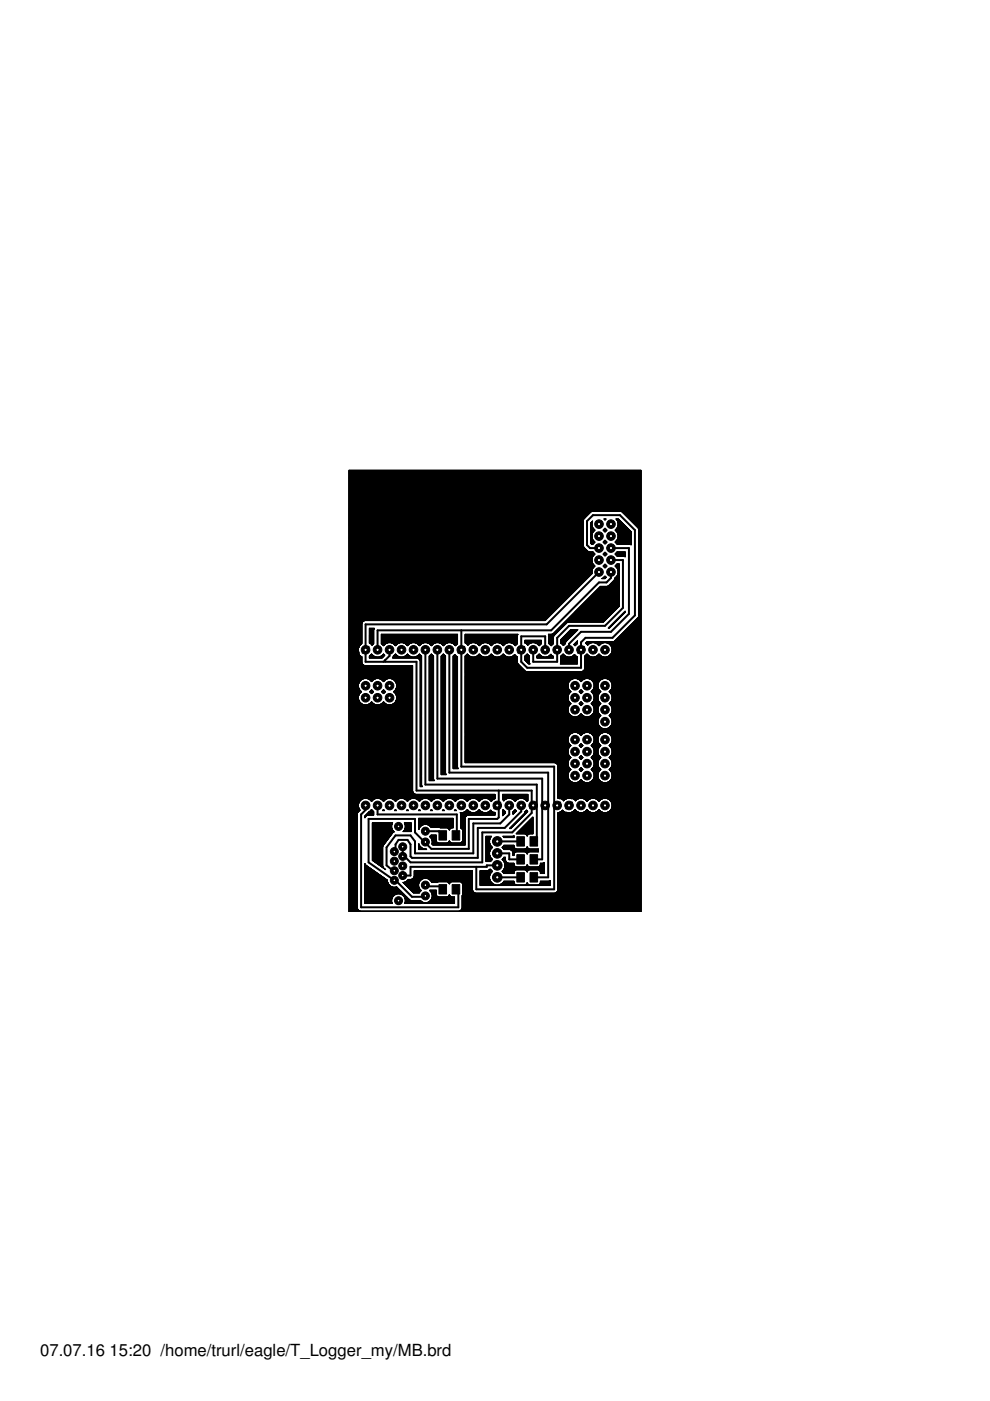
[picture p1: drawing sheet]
<svg xmlns="http://www.w3.org/2000/svg" width="210mm" height="297mm" viewBox="0 0 210 297" stroke-linecap="round" stroke-linejoin="round" font-family="sans-serif">
<defs><g id="words">
<g font-size="3.5">
<text x="8.5" y="287.5">07.07.16</text>
<text x="23.2" y="287.5">15:20 /home/trurl/eagle/T_Logger_my/MB.brd</text>
</g>
</g></defs>
<path d="M93.1 176.1h1.6v2h-1.6zM95.9 176.1h1.6v2h-1.6zM109.6 177.4h1.6v2h-1.6zM112.4 177.4h1.6v2h-1.6zM93.1 187.6h1.6v1.9h-1.6zM95.9 187.6h1.6v1.9h-1.6zM109.6 185h1.6v2h-1.6zM109.6 181.2h1.6v2h-1.6zM112.4 185h1.6v2h-1.6zM112.4 181.2h1.6v2h-1.6z" fill="#000" stroke="#000" stroke-width=".21"/>
<g fill="none" stroke="#000" stroke-width=".42">
<path d="M127 116.2h-1.9l-.6-.6v-5.1l1.2-1.3h5.7l3.2 3.2v18.1l-4.7 4.7h-5.8l-.9 1v5.4h-11.4l-1.3-1.3v-5.4h5.1v2.9M129.5 118.7h2.6v10.2l-3.8 3.8h-7.7l-2.5 2.5v5.1h-5v-2.5M129.5 116.2h3.8v14l-3.8 3.8h-6.3l-2.6 2.5v1.3M78.1 137.1l-1.2 1.3M81.6 140v.3h6.7v27.3h24.4v4.8l-4.1 4.1h-6.3v6.3h-15.3l-1.2-1.2h-.4v-2.1M90.2 137.8v28.5h23.6v12.1h-.6M92.7 137.8v27.3h22.3v17.1h-1.8M95.3 137.8v26h20.9v22.2h-3M97.8 133.6v28.9h19.7v26.1h-16.5v-4.8M98.4 137.1l-1.2 1.3M111.1 137.1l-1.2 1.3M123.8 137.1l-1.2 1.3"/>
<path d="M127 121.3l-11.1 11.1h-38.4v7.9h3.8l1.3-1.3v-1.2M129.5 121.3v1.2l-.9 1h-1.6l-10.1 10.1h-36.8v4.2M77.5 170.8v.9l-.9 1v19.7h20.6v-3.8h-.5M80.1 170.8v1.9h16.8v4.4h-.2M90 178.5l-2-2v-2.9h-9.9v9.2l5.5 3.8h.3l3.5 3.5h2.6l.2-.2M90 178.5h.2M90.2 176.2h2.8l.9 .9M105.4 178.4h5M105.7 167.6v5.7l-.3 .3h-6v6.4h-7.9l-1.5-1.5M106.1 170.1l-1.3 1.3M108 170.8v1.9l-1.9 1.9h-5.7v6.3h-12.4v-2.5l-1-1.3h-3.1l-1.9 2.6v3.8l1.1 .9 .5 .2M110.5 170.8v1.2l-3.5 3.5h-5.7v6.4h-13.9l-.4-.3v-2.6l-.6-.9h-1.9l-.6 .9v1.3l-.3 .3"/>
<path d="M113.7 170.1l-1.3 1.3M116.2 170.1l-1.2 1.3M118.8 170.1l-1.3 1.3M121.3 170.1l-1.3 1.3M90.2 187.7v.2h3.5v.7h.2M105.4 183.5h-2.2v.3h-16.2v1.8h-1.6M105.4 180.9h2.6v1.3h2.4M105.4 186h5"/>
</g>
<path d="M118.8 137.1l-1.3 1.3" fill="none" stroke="#000" stroke-width=".25"/>
<g fill="none" stroke="#000" stroke-width=".21">
<path d="M74 99.7h61.9v93.6h-61.9zM74 99.9h61.9M74 99.8h61.9M74 99.7h61.9M74 115.4h49.7M74 110h49.8M74 117l51.7 .1M74 119.5h51.7M74 120h52.1M74 119.9l52.1 .1M74 119.9h52M74 119.8l52 .1"/>
<path d="M74 119.8h51.9M74 119.7l51.9 .1M74 119.7h51.8M74 119.6l51.8 .1M74 119.6h51.7M74 119.4h51.6M74 119.3h51.6M74 119.2h51.6M74 119.1h51.5M74 119h51.5M74 118.9h51.5M74 118.8h51.5"/>
<path d="M74 118.7h51.5M74 118.6h51.5M74 118.5h51.5M74 118.4h51.5M74 118.3h51.5M74 118.2h51.6M74 117.5h52.1M74 117.4h52.1M74 117.3l52 .1M74 117.3h52M74 117.2l51.9 .1M74 117.2h51.9"/>
<path d="M74 117.1l51.8 .1M74 117.1h51.8M74 117h51.7M74 116.9h50.8M74 116.9h50.7M74 116.8h50.6M74 116.8h50.5M74 116.7h50.5M74 116.6l50.4 .1M74 116.6h50.4M74 116.5l50.3 .1M74 116.5h50.3"/>
<path d="M74 116.4l50.2 .1M74 116.4h50.2M74 116.3l50.1 .1M74 116.3h50.1M74 116.2h50M74 116.1h49.9M74 116.1h49.8M74 116h49.8M74 115.9h49.7M74 115.8l49.7 .1M74 115.8h49.7M74 115.7l49.7 .1"/>
<path d="M74 115.7h49.7M74 115.6h49.7M74 115.5h49.7M74 115.3h49.7M74 115.2h49.7M74 115.1h49.7M74 115h49.7M74 114.9h49.7M74 114.8h49.7M74 114.7h49.7M74 114.6h49.7M74 114.5h49.7"/>
<path d="M74 114.4h49.7M74 114.3h49.7M74 114.2h49.7M74 114.1h49.7M74 114h49.7M74 113.9h49.7M74 113.8h49.7M74 113.7h49.7M74 113.6h49.7M74 113.5h49.7M74 113.4h49.7M74 113.3h49.7"/>
<path d="M74 113.2h49.7M74 113.1h49.7M74 113h49.7M74 112.9h49.7M74 112.8h49.7M74 112.7h49.7M74 112.6h49.7M74 112.5h49.7M74 112.4h49.7M74 112.3h49.7M74 112.2h49.7M74 112.1h49.7"/>
<path d="M74 112h49.7M74 111.9h49.7M74 111.8h49.7M74 111.7h49.7M74 111.6h49.7M74 111.5h49.7M74 111.4h49.7M74 111.3h49.7M74 111.2h49.7M74 111.1h49.7M74 111h49.7M74 110.9h49.7"/>
<path d="M74 110.8h49.7M74 110.7h49.7M74 110.6h49.7M74 110.5h49.7M74 110.4h49.7M74 110.3h49.7M74 108.3h61.9M74 108.2h61.9M74 108.1h61.9M74 108h61.9M74 107.9h61.9M74 107.8h61.9"/>
<path d="M74 107.7h61.9M74 107.6h61.9M74 107.5h61.9M74 107.4h61.9M74 107.3h61.9M74 107.2h61.9M74 107.1h61.9M74 107h61.9M74 106.9h61.9M74 106.8h61.9M74 106.7h61.9M74 106.6h61.9"/>
<path d="M74 106.5h61.9M74 106.4h61.9M74 106.3h61.9M74 106.2h61.9M74 106.1h61.9M74 106h61.9M74 105.9h61.9M74 105.8h61.9M74 105.7h61.9M74 105.6h61.9M74 105.5h61.9M74 105.4h61.9"/>
<path d="M74 105.3h61.9M74 105.2h61.9M74 105.1h61.9M74 105h61.9M74 104.9h61.9M74 104.8h61.9M74 104.7h61.9M74 104.6h61.9M74 104.5h61.9M74 104.4h61.9M74 104.3h61.9M74 104.2h61.9"/>
<path d="M74 104.1h61.9M74 104h61.9M74 103.9h61.9M74 103.8h61.9M74 103.7h61.9M74 103.6h61.9M74 103.5h61.9M74 103.4h61.9M74 103.3h61.9M74 103.2h61.9M74 103.1h61.9M74 103h61.9"/>
<path d="M74 102.9h61.9M74 102.8h61.9M74 102.7h61.9M74 102.6h61.9M74 102.5h61.9M74 102.4h61.9M74 102.3h61.9M74 102.2h61.9M74 102.1h61.9M74 102h61.9M74 101.9h61.9M74 101.8h61.9"/>
<path d="M74 101.7h61.9M74 101.6h61.9M74 101.5h61.9M74 101.4h61.9M74 101.3h61.9M74 101.2h61.9M74 101.1h61.9M74 101h61.9M74 100.9h61.9M74 100.8h61.9M74 100.7h61.9M74 100.6h61.9"/>
<path d="M74 100.5h61.9M74 100.4h61.9M74 100.3h61.9M74 100.2h61.9M74 100.1h61.9M74 100h61.9M123.7 110.3v5.4M123.7 115.7l.1 .3M123.7 110.3h-49.7M123.7 110.2l-49.7 .1M123.7 110.2h-49.7M123.7 110.1l-49.7 .1"/>
<path d="M123.8 110.1h-49.8M123.8 110l-.1 .3M123.8 116l.9 .9M123.8 110h-49.8M123.9 109.9h-49.9M124 109.9h-50M124 109.8h-50M124.1 109.7l-50.1 .1M124.1 109.7h-50.1M124.2 109.6l-50.2 .1M124.2 109.6h-50.2M124.3 109.5l-50.3 .1"/>
<path d="M124.3 109.5h-50.3M124.4 109.4l-50.4 .1M124.4 109.4h-50.4M124.5 109.3l-50.5 .1M124.5 109.3h-50.5M124.6 109.2l-50.6 .1M124.6 109.2h-50.6M124.7 116.9l.2 .1M124.7 109.1l-50.7 .1M124.7 109.1h-50.7M124.8 109l-50.8 .1M124.8 109h-50.8"/>
<path d="M124.9 108.9h-50.9M125 108.8h-51M125.1 108.8h-51.1M125.1 108.7h-51.1M125.2 108.6l-51.2 .1M125.2 108.6h-51.2M125.3 108.5l-51.3 .1M125.3 115.2l.1 .2 .3-.1M125.3 110.8v4.4M125.3 114.9h.8M125.3 114.8h.7M125.3 114.7l.7 .1"/>
<path d="M125.3 114.7h.6M125.3 114.6l.6 .1M125.3 114.6h.5M125.3 114.5l.5 .1M125.3 114.5h.4M125.3 114.4h.4M125.3 114.3h.3M125.3 114.2h.3M125.3 114.1h.3M125.3 114l.2 .1M125.3 114h.2M125.3 113.9h.2"/>
<path d="M125.3 113.8h.2M125.3 113.7h.2M125.3 113.6h.2M125.3 113.5h.2M125.3 113.4h.2M125.3 112.4h.8M125.3 112.3h.8M125.3 112.2l.7 .1M125.3 112.2h.7M125.3 112.1l.6 .1M125.3 112.1h.6M125.3 112l.5 .1"/>
<path d="M125.3 112h.5M125.3 111.9l.4 .1M125.3 111.9h.4M125.3 111.8h.4M125.3 111.8h.3M125.3 111.7h.3M125.3 111.6h.3M125.3 111.5h.2M125.3 111.4h.2M125.3 111.3h.2M125.3 111.2h.2M125.3 111.1h.2"/>
<path d="M125.3 111h.2M125.3 110.9h.2M125.3 110.8h.2M125.3 115.3h.5M125.4 115.3h.4M125.4 108.5h-51.4M125.5 110.8v.6M125.5 113.3v.7M125.5 118.4v.6M125.5 111.4l.2 .6M125.5 114l.2 .5M125.5 119l.2 .6"/>
<path d="M125.5 108.4l-51.5 .1M125.5 113.3h-.2M125.5 110.8h-.2M125.5 118.3l-51.5 .1M125.5 110.7h-.1M125.6 113.2h-.3M125.6 110.7h-.2M125.6 108.4l-1.8 1.6M125.6 118.2l-51.6 .1M125.6 110.6h-.1M125.6 113.1h-.3M125.6 118.1l-51.6 .1"/>
<path d="M125.6 110.5h.1M125.6 110.5l-.3 .3M125.6 110.5l-.1 .3M125.6 118.1h-51.6M125.6 113h-.3M125.7 118h-51.7M125.7 112.9l-.4 .1M125.7 112.9h-.4M125.7 117.9h-51.7M125.7 112.8l-.4 .1M125.7 112l.4 .4M125.7 112.8l-.2 .5"/>
<path d="M125.7 114.5l.4 .4M125.7 117.1l.4 .4M125.7 117.9l-.2 .5M125.7 119.6l.4 .4M125.8 112.8h-.5M125.8 117.8l-51.8 .1M125.8 112.7l-.5 .1M125.8 117.8h-51.8M125.9 115.2h-.6M125.9 112.7h-.6M125.9 117.7l-51.9 .1M125.9 112.6h-.6"/>
<path d="M125.9 117.7h-51.9M126 115.1h-.7M126 112.6h-.7M126 117.6h-52M126 112.5h-.7M126.1 115h-.8M126.1 112.5h-.8M126.1 117.5h-52.1M126.1 112.4h-.8M126.1 112.4l-.4 .4M126.1 114.9l-.4 .4M126.1 117.5l-.4 .4"/>
<path d="M127.9 112.4l.4 .4M127.9 114.9l.4 .4M127.9 117.5l.4 .4 .4-.4M127.9 117.5h.8M127.9 114.9h.8M127.9 112.4h.8M127.9 115h.8M127.9 120h.7M127.9 117.4h.7M128 115h.6M128 114.9h.6M128 112.5h.6"/>
<path d="M128 112.3h.6M128 117.6h.6M128 119.9h.6M128 117.4h.6M128 114.8h.6M128 117.6h.5M128 115.1h.5M128 112.5h.5M128 119.9h.5M128 117.3h.5M128.1 110h.4l-.2 .2zM128.1 115.1h.4"/>
<path d="M128.1 114.8h.4M128.1 112.6h.4M128.1 112.2h.4M128.1 117.7h.4M128.1 119.8h.4M128.1 117.3h.4M128.1 114.7h.4M128.1 110.1h.4M128.1 117.7h.3M128.1 115.2h.3M128.1 112.6h.3M128.1 119.8h.3"/>
<path d="M128.1 117.2h.3M128.2 115.2h.2M128.2 114.7h.2M128.2 112.7h.2M128.2 112.1h.2M128.2 110.1h.2M128.2 117.8h.2M128.2 119.7h.2M128.2 117.2h.2M128.2 114.6h.2M128.2 110.2h.2M128.2 117.8h.1"/>
<path d="M128.2 115.3h.1M128.2 112.7h.1M128.2 119.7h.1M128.2 117.1h.1M128.3 117.1l-.4 .4M128.3 117.1l.4 .4M128.3 112l-.4 .4M128.3 112l.4 .4M128.3 114.5l-.4 .4M128.3 114.5l.4 .4M128.3 119.6l-.4 .4M128.3 119.6l.4 .4"/>
<path d="M128.3 115.3h.1M128.3 114.6h.1M128.3 112.8h.1M128.3 112h.1M128.3 110.2h.1M128.7 112.4l-.4 .4M128.7 114.9l-.4 .4M130.4 114.9l.4 .4M130.4 112.4l.4 .4M130.4 117.5l.4 .4M130.4 120h.9M130.4 117.5h2.1"/>
<path d="M130.4 114.9h3.4M130.4 112.4h3.1M130.5 120h.8M130.5 117.5h2M130.5 117.4h2M130.5 115h3.3M130.5 112.4h3M130.5 114.9h3.3M130.5 112.5h3.1M130.5 112.3h2.9M130.5 119.9h.8M130.5 117.6h2"/>
<path d="M130.5 114.8h3.3M130.6 119.9h.7M130.6 117.6h1.9M130.6 117.3h1.9M130.6 115.1h3.2M130.6 112.5h3M130.6 114.8h3.2M130.6 112.6h3.1M130.6 112.2h2.7M130.6 119.8h.7M130.6 117.7h1.9M130.6 114.7h3.2"/>
<path d="M130.6 110.1h.6M130.7 119.8h.6M130.7 117.7h1.8M130.7 117.2h1.8M130.7 115.2h3.1M130.7 112.6h3M130.7 114.7h3.1M130.7 112.7h3.1M130.7 112.1h2.5M130.7 110.1l.5 .1M130.7 119.7h.6M130.7 117.8h1.8"/>
<path d="M130.7 114.6h3.1M130.7 110.2h.6M130.8 119.7h.5M130.8 117.8h1.7M130.8 117.1h1.7M130.8 115.3h3M130.8 112.7h3M130.8 114.6h3M130.8 112.8h3M130.8 112h2.3M130.8 110.2l.6 .1M130.8 117.1l1.7-.1v1"/>
<path d="M130.8 119.6l-.4 .4M130.8 115.3l3 .1M130.8 114.5l-.4 .4M130.8 110.3l.3 .5v.6M130.8 112.8l.3 .5v.7M130.8 112l-.4 .4M130.8 117.9h1.7M130.8 117.1l-.4 .4M130.8 119.6l.5-.1v9M130.8 119.6h.5M130.8 114.5h3M130.9 114.4h2.9"/>
<path d="M130.9 112.9h2.9M130.9 112.8h2.9M130.9 111.9h2.1M130.9 110.3l.6 .1M130.9 110.3h.5M130.9 111.9h2M130.9 114.3h2.9M130.9 111.8h2M130.9 110.4h.6M130.9 113h2.9M130.9 111.8h1.9M130.9 110.4l.7 .1"/>
<path d="M130.9 113.1h2.9M130.9 110.5h.7M131 114.2h2.8M131 113.1h2.8M131 111.7h1.8M131 111.7h1.7M131 110.6h.7M131 113.2h2.8M131 114.1h2.8M131 111.6h1.7M131 111.5h1.6M131 110.7h.8"/>
<path d="M131 113.3h2.8M131 114h2.8M131 110.8h.9M131.1 114l-.3 .5M131.1 111.4l-.3 .6M131.1 113.9h2.7M131.1 113.8h2.7M131.1 113.7h2.7M131.1 113.6h2.7M131.1 113.5h2.7M131.1 113.4h2.7M131.1 111.4h1.4"/>
<path d="M131.1 111.3h1.3M131.1 111.2h1.2M131.1 111.1l1.1 .1M131.1 111.1h1.1M131.1 111l1 .1M131.1 111h1M131.1 110.9l.9 .1M131.1 110.9h.9M131.1 110.8h.8M131.1 110l2.7 2.7M131.1 110h-.5l.2 .3M131.6 108.4l.5 .4"/>
<path d="M131.7 108.4h4.2M131.8 108.5h4.1M131.9 108.5h4M132 108.6h3.9M132.1 108.7h3.8M132.1 108.8h3.8M132.1 108.8l3.2 3.1M132.2 108.8h3.7M132.2 108.9h3.7M132.2 117.9l.3 .1M132.3 108.9h3.6M132.3 109h3.6"/>
<path d="M132.4 118h.1M132.4 109h3.5M132.4 109.1h3.5M132.5 118h.1M132.5 109.1h3.4M132.5 109.2h3.4M132.6 109.2h3.3M132.7 109.3h3.2M132.8 109.4h3.1M132.9 109.5h3M133 109.6h2.9M133.1 109.7h2.8"/>
<path d="M133.2 109.8h2.7M133.2 109.9h2.7M133.3 109.9h2.6M133.3 110h2.6M133.4 110h2.5M133.4 110.1h2.5M133.5 110.1h2.4M133.5 115.4l.3 .1M133.5 110.2h2.4M133.6 115.4h.2M133.6 110.2h2.3M133.7 110.3h2.2"/>
<path d="M133.8 115.5h.1M133.8 110.4h2.1M133.8 112.7v2.8M133.9 110.5h2M133.9 110.6h2M134 110.6h1.9M134 110.7h1.9M134.1 110.7h1.8M134.1 110.8h1.8M134.2 110.8h1.7M134.2 110.9h1.7M134.3 110.9h1.6"/>
<path d="M134.3 111h1.6M134.4 111h1.5M134.5 111.1h1.4M134.6 111.2h1.3M134.6 111.3h1.3M134.7 111.3h1.2M134.7 111.4h1.2M134.8 111.4h1.1M134.8 111.5h1.1M134.9 111.5h1M134.9 111.6h1M135 111.6h.9"/>
<path d="M135 111.7h.9M135.1 111.7h.8M135.1 111.8h.8M135.2 111.8h.7M135.3 111.9h.6M135.3 111.9l.1 .3M135.3 112h.6M135.4 112h.5M135.4 112.1h.5M135.4 115.4h.5M135.4 117.9h.5M135.4 117h.5"/>
<path d="M135.4 119.5h.5M135.4 112.2v18.4M135.4 120h.5M135.4 119.9h.5M135.4 119.8h.5M135.4 119.7h.5M135.4 119.6h.5M135.4 119.4h.5M135.4 119.3h.5M135.4 119.2h.5M135.4 119.1h.5M135.4 119h.5"/>
<path d="M135.4 118.9h.5M135.4 118.8h.5M135.4 118.7h.5M135.4 118.6h.5M135.4 118.5h.5M135.4 118.4h.5M135.4 118.3h.5M135.4 118.2h.5M135.4 118.1h.5M135.4 118h.5M135.4 117.8h.5M135.4 117.7h.5"/>
<path d="M135.4 117.6h.5M135.4 117.5h.5M135.4 117.4h.5M135.4 117.3h.5M135.4 117.2h.5M135.4 117.1h.5M135.4 116.9h.5M135.4 116.8h.5M135.4 116.7h.5M135.4 116.6h.5M135.4 116.5h.5M135.4 116.4h.5"/>
<path d="M135.4 116.3h.5M135.4 116.2h.5M135.4 116.1h.5M135.4 116h.5M135.4 115.9h.5M135.4 115.8h.5M135.4 115.7h.5M135.4 115.6h.5M135.4 115.5h.5M135.4 115.3h.5M135.4 115.2h.5M135.4 115.1h.5"/>
<path d="M135.4 115h.5M135.4 114.9h.5M135.4 114.8h.5M135.4 114.7h.5M135.4 114.6h.5M135.4 114.5h.5M135.4 114.4h.5M135.4 114.3h.5M135.4 114.2h.5M135.4 114.1h.5M135.4 114h.5M135.4 113.9h.5"/>
<path d="M135.4 113.8h.5M135.4 113.7h.5M135.4 113.6h.5M135.4 113.5h.5M135.4 113.4h.5M135.4 113.3h.5M135.4 113.2h.5M135.4 113.1h.5M135.4 113h.5M135.4 112.9h.5M135.4 112.8h.5M135.4 112.7h.5"/>
<path d="M135.4 112.6h.5M135.4 112.5h.5M135.4 112.4h.5M135.4 112.3h.5M135.4 112.2h.5M135.9 108.4h-61.9M74 139.3h2.7M74 139.5h2.7M74 133.1h2.7M74 136.3h2.7M74 135.7h2.7M74 134.5h2.7"/>
<path d="M74 133.5h2.7M74 133.2h2.7M74 136.1h2.7M74 140h2.7M74 139.9h2.7M74 139.8h2.7M74 139.7h2.7M74 139.6h2.7M74 139.4h2.7M74 139.2h2.7M74 139.1h2.5M74 139.1h2.4"/>
<path d="M74 139h2.3M74 138.9h2.2M74 138.8h2.2M74 138.7l2.2 .1M74 138.7h2.1M74 138.6h2.1M74 138.5h2.1M74 138.4h2.1M74 138.3h2.1M74 138.2l2.1 .1M74 138.2h2M74 138.1l2 .1"/>
<path d="M74 138.1h2M74 138h2M74 137.9h2M74 137.8h2M74 137.7h2M74 137.6h2M74 137.5h2M74 137.4h2M74 137.3h2.1M74 137.2h2.1M74 137.1h2.1M74 136.4h2.7"/>
<path d="M74 136.2h2.7M74 136h2.7M74 135.9h2.7M74 135.8h2.7M74 135.6h2.7M74 135.5h2.7M74 135.4h2.7M74 135.3h2.7M74 135.2h2.7M74 135.1h2.7M74 135h2.7M74 134.9h2.7"/>
<path d="M74 134.8h2.7M74 134.7h2.7M74 134.6h2.7M74 134.4h2.7M74 134.3h2.7M74 134.2h2.7M74 134.1h2.7M74 134h2.7M74 133.9h2.7M74 133.8h2.7M74 133.7h2.7M74 133.6h2.7"/>
<path d="M74 133.4h2.7M74 133.3h2.7M74 133h2.7M74 132.9h2.7M74 132.8h2.7M74 132.7h2.7M74 132.6h2.7M74 132.5h2.7M74 132.4h2.7M74 132.3h2.7M74 132.2h2.7M74 132.1h2.8"/>
<path d="M74 121.6h51.5M74 121.5h51.5M74 121.4h51.5M74 121.3h51.5M74 121.2h51.5M74 121.1h51.5M74 121h51.5M74 120.9h51.5M74 120.8h51.5M74 120.7h51.6M76 137.5v.6M76 138.1l.1 .1"/>
<path d="M76.1 138.2v.4M76.1 138.6l.3 .5M76.1 137.3h-2.1M76.1 137.2h-2.1M76.2 137.1h-2.2M76.2 137h-2.2M76.2 136.9l-.2 .6M76.2 136.9l-2.2 .1M76.2 136.9h-2.2M76.3 136.8l-2.3 .1M76.3 136.8h-2.3M76.4 139.1l.3 .1v1.3"/>
<path d="M76.4 136.7l-2.4 .1M76.5 136.7h-2.5M76.5 136.6l-2.5 .1M76.6 136.6h-2.6M76.6 136.5l-2.6 .1M76.6 136.5l-.4 .4M76.7 132.2v4.3h-2.7M76.8 132.1h-2.8M76.8 132h-2.8M76.8 131.9h-2.8M76.9 131.9h-2.9M76.9 131.8h-2.9"/>
<path d="M77 131.8h-3M77 131.7l-.3 .5M77.1 131.7h-3.1M77.2 131.7h-3.2M77.3 131.6h-3.3M77.3 131.6l-.3 .1M78.3 139.3h2.9M78.3 136.3h.9M78.3 135.7h.9M78.3 134.5h.9M78.3 133.5h.9M78.3 136.3l.6 .5"/>
<path d="M78.3 136.1h.9M78.3 139.2l1.3 .1M78.3 139.2h1.2M78.3 139.1h1.1M78.3 139.1h1M78.3 136.2h.9M78.3 136h.9M78.3 135.9h.9M78.3 135.8h.9M78.3 135.6h.9M78.3 135.5h.9M78.3 135.4h.9"/>
<path d="M78.3 135.3h.9M78.3 135.2h.9M78.3 135.1h.9M78.3 135h.9M78.3 134.9h.9M78.3 134.8h.9M78.3 134.7h.9M78.3 134.6h.9M78.3 134.4h.9M78.3 134.3h.9M78.3 134.2h.9M78.3 134.1h.9"/>
<path d="M78.3 134h.9M78.3 133.9h.9M78.3 133.8h.9M78.3 133.7h.9M78.3 133.6h.9M78.3 133.3h1M78.3 133.2h1M78.4 139.1h-.1M78.4 139h.8M78.4 136.4h.8M78.4 139h.7M78.5 138.9h.6"/>
<path d="M78.5 136.4h.7M78.5 138.9h.5M78.6 138.8h.4M78.7 138.8h.2M78.7 136.5h.5M78.7 138.7h.1M78.7 136.6h.4M78.8 138.7h.1M78.8 136.6h.3M78.8 138.7l-.4 .4M78.8 138.7l.4 .4 .6 .2M78.8 136.7h.2"/>
<path d="M78.9 136.8h.1M79.2 136.5l-.3 .3M79.2 133.5v3h-.6M79.2 133.5l.2-.3h-1.1v3.1M79.3 133.4h-1M79.3 133.3h-1M80.9 135.7h16.1M80.9 136.1h16.1M80.9 136.2h16.1M80.9 136h16.1M80.9 135.9h16.1M80.9 135.8h16.1"/>
<path d="M80.9 135.6h16.1M80.9 135.5h16.1M80.9 135.4h16.1M80.9 135.3h16.1M80.9 135.2h16.1M80.9 135.1h16.1M80.9 135h16.1M80.9 134.9h16.1M80.9 134.8h16.1M80.9 134.7h16.1M80.9 134.6h16.1M80.9 134.5h16.1"/>
<path d="M80.9 136.5l.4 .4M80.9 136.5h.8M81 136.6h.6M81 139.4l-2.7 .1M81.1 138.9h.5M81.1 139.4h-2.8M81.1 136.7h.4M81.2 139.3l-2.9 .1M81.2 138.8h.3M81.2 136.7h.3M81.2 138.8h.2M81.2 136.8h.2"/>
<path d="M81.3 139.2l-.8 .1M81.3 138.7h.1M81.3 136.8h.1M81.3 138.7l-1 .6M81.3 138.7l.3 .2M81.3 139.2h-.7M81.3 136.9h.1M81.4 139.1h-.7M81.4 139.1h-.6M81.5 139h-.6M81.5 139h-.5M81.6 138.9l-.6 .6h-2.7v-.4"/>
<path d="M81.6 138.9h-.6M81.8 136.5h-.9v-2h16.1v2h-.9M81.9 136.4l-1 .1M82 136.4h-1.1M82.2 136.3l-1.3 .1M82.3 136.3l-.6 .2-.4 .4M82.9 136.3l.5 .2 .5 .4M83 136.3h1.7M83.1 136.4h1.5M83.2 136.4h1.3M83.3 139.5h6.1M83.3 139.4h6.1"/>
<path d="M83.4 139.3h6M83.4 139.3h1.3M83.4 139.2l-.1 .3h6.1M83.4 136.5h.9M83.4 139.1v.1M83.4 139.2h1.2M83.4 139.1h1.1M83.4 139.1h.9M83.5 136.5h.7M83.5 139h.7M83.5 136.6h.7M83.6 136.6h.5"/>
<path d="M83.6 138.9h.5M83.6 136.7h.5M83.7 136.7h.3M83.7 138.8h.3M83.7 136.8h.3M83.8 136.8h.1M83.8 138.7h.1M83.8 136.9h.1M83.9 138.7l-.5 .4M83.9 138.7l.4 .4 .5 .2M84.8 136.3l-.5 .2-.4 .4M85.4 136.3l.6 .2 .4 .4"/>
<path d="M85.5 136.3h1.7M85.6 139.3h1.6M85.6 139.2h1.5M85.7 136.4h1.4M85.8 136.4h1.2M85.8 139.1h1.2M85.9 139.1h1M85.9 136.5h.9M86 136.5h.8M86 139h.8M86.1 139h.6M86.1 136.6h.6"/>
<path d="M86.1 138.9h.6M86.2 138.9h.4M86.2 136.7h.4M86.2 138.8h.4M86.3 138.8h.2M86.3 136.8h.2M86.3 138.7h.2M86.4 138.7h.1M86.4 136.9h.1M86.4 138.7l-1 .6M86.4 138.7l.4 .4 .6 .2M86.8 136.5l-.4 .4"/>
<path d="M87.4 136.3l-.6 .2M88 136.3l.5 .2 .4 .4M88.1 139.3h1.3M88.1 136.3h1.7M88.2 139.2h1.2M88.2 136.4h1.4M88.3 139.1h1.1M88.3 136.4h1.2M88.4 139.1h1M88.5 139.5l.5 .3 .1 .3M88.5 136.5h.9M88.5 139.6h.9"/>
<path d="M88.5 136.5h.8M88.6 139h.7M88.6 136.6h.7M88.6 139.6h.8M88.6 136.6h.6M88.7 138.9h.5M88.7 136.7h.5M88.8 136.7h.3M88.8 139.7h.6M88.8 138.8h.3M88.8 138.8h.2M88.8 136.8h.2"/>
<path d="M88.9 136.8h.1M88.9 139.8h.5M88.9 138.7h.1M88.9 136.9h.1M88.9 138.7l-.9 .6M88.9 138.7l.4 .4M89 139.9h.4M89 140h.4M89.3 136.5l-.4 .4M89.3 139.1h.1M89.4 139.1v27.4M89.9 136.3l-.6 .2"/>
<path d="M90.5 136.3l.6 .2 .4 .4M90.6 136.3h1.7M90.8 136.4h1.4M90.9 136.4h1.2M91 139.1v26.4h1.1l-.2-.3M91 139.3h.9M91 139.5h.9M91 136.5h.9M91 140h.9M91 139.9h.9M91 139.8h.9M91 139.7h.9"/>
<path d="M91 139.6h.9M91 139.4h.9M91 139.2h.9M91 139.1h.9M91.1 139h.7M91.1 136.5h.8M91.1 136.6h.7M91.2 138.9h.5M91.2 136.6h.6M91.2 136.7h.5M91.3 138.8h.3M91.3 136.7h.4"/>
<path d="M91.4 136.8h.2M91.4 138.7h.1M91.4 136.8h.1M91.5 138.7l-.5 .4M91.5 138.7l.4 .4M91.5 136.9h.1M91.9 139.1v26.1M92.4 136.3l-.5 .2-.4 .4M93 136.3l.6 .2 .4 .4M93.2 136.3h1.7M93.3 136.4h1.4M93.4 136.4h1.2"/>
<path d="M93.6 139.1v25.2h1l-.1-.3M93.6 139.3h.9M93.6 139.5h.9M93.6 136.5h.9M93.6 140h.9M93.6 139.9h.9M93.6 139.8h.9M93.6 139.7h.9M93.6 139.6h.9M93.6 139.4h.9M93.6 139.2h.9M93.6 139.1h.9"/>
<path d="M93.6 139h.8M93.6 136.5h.8M93.7 139h.6M93.7 136.6h.6M93.7 138.9h.6M93.8 138.9h.4M93.8 136.7h.4M93.8 138.8h.4M93.9 138.8h.2M93.9 136.8h.2M93.9 138.7h.2M94 138.7h.1"/>
<path d="M94 138.7l-.4 .4M94 138.7l.5 .4M94 136.9h.1M94.5 139.1v24.9M95 136.3l-.6 .2-.4 .4M95.6 136.3l.5 .2 .4 .4M95.7 136.3h1.3M95.8 136.4h1.2M95.9 136.4h1.1M96.1 139.1v23.9h1l-.1-.3M96.1 139.3h.9M96.1 139.5h.9"/>
<path d="M96.1 140h.9M96.1 139.9h.9M96.1 139.8h.9M96.1 139.7h.9M96.1 139.6h.9M96.1 139.4h.9M96.1 139.2h.9M96.1 139.1h.7M96.1 139.1h.6M96.2 139h.4M96.2 136.5h.7M96.2 136.6h.7"/>
<path d="M96.3 138.9h.2M96.3 136.6h.5M96.3 136.7h.5M96.4 138.8h.1M96.4 136.7h.3M96.4 138.7l-.3 .4M96.4 138.7l.1 .2M96.4 136.8h.3M96.5 136.8h.1M96.5 138.9l.2 .2M96.5 136.9h.1M96.7 139.1l.3 .1v23.5"/>
<path d="M97 136.5l-.5 .4M97 136.3h-16.1M98.6 139.3h11.1M98.6 139.5h11.1M98.6 135.7h11.1M98.6 136.3l.6 .5M98.6 139.1v22.6h21.8M98.6 136.1h11.1M98.6 140h11.1M98.6 139.9h11.1M98.6 139.8h11.1M98.6 139.7h11.1"/>
<path d="M98.6 139.6h11.1M98.6 139.4h11.1M98.6 139.2l1.3 .1M98.6 139.2h1.2M98.6 139.1h1.1M98.6 139.1h1M98.6 136.2h11.1M98.6 136h11.1M98.6 135.9h11.1M98.6 135.8h11.1M98.6 135.6h11.1M98.6 135.5h11.1"/>
<path d="M98.6 135.4h11.1M98.6 135.3h11.1M98.6 135.2h11.1M98.6 135.1h11.1M98.6 135h11.1M98.6 134.9h11.1M98.6 134.8h11.1M98.6 134.7h11.1M98.6 134.6h11.1M98.6 134.5h11.2M98.7 139h.8M98.7 136.4h1.1"/>
<path d="M98.7 139h.7M98.8 138.9h.6M98.8 136.4h.9M98.8 138.9h.5M98.9 138.8h.4M98.9 136.5h.6M99 138.8h.2M99 136.5h.5M99 138.7h.1M99 136.6h.4M99.1 138.7h.1M99.1 138.7l-.5 .4"/>
<path d="M99.1 138.7l1 .6M99.1 136.6h.3M99.2 136.8h.1M99.3 136.7l-.1 .1M99.3 136.7h-.2M99.9 136.3h-1.3M100.1 136.3l-.9 .5M100.6 136.3l.6 .2 .4 .4M100.8 136.3h1.7M100.8 139.3h1.7M100.9 139.2h1.5M100.9 136.4h1.4"/>
<path d="M101 136.4h1.2M101 139.1h1.2M101.1 139.1h1M101.2 136.5h.9M101.2 139h.8M101.2 136.5h.8M101.3 139h.7M101.3 136.6h.6M101.3 138.9h.6M101.4 138.9h.5M101.4 136.7h.4M101.5 138.8h.3"/>
<path d="M101.5 136.7h.3M101.5 138.8h.2M101.5 136.8h.2M101.6 138.7h.1M101.6 136.8h.1M101.6 138.7l.4 .4 .6 .2M101.6 138.7l-.4 .4-.6 .2M101.6 136.9h.1M102.6 136.3l-.6 .2-.4 .4M103.2 136.3l.6 .2 .4 .4M103.3 136.3h1.7M103.3 139.3h1.7"/>
<path d="M103.4 139.2h1.5M103.4 136.4h1.5M103.5 136.4h1.3M103.6 139.1h1.2M103.7 139.1h.9M103.7 136.5h.9M103.8 139h.7M103.8 136.5h.7M103.8 136.6h.7M103.9 138.9h.5M103.9 136.6h.5M103.9 136.7h.5"/>
<path d="M104 138.8h.3M104 136.7h.3M104.1 136.8h.2M104.1 138.7h.1M104.1 136.8h.1M104.2 138.7l-.4 .4-.6 .2M104.2 138.7l.4 .4 .5 .2M104.2 136.9h.1M105.1 136.3l-.5 .2-.4 .4M105.7 136.3l.6 .2 .4 .4M105.8 136.3h1.8M105.9 139.3h1.6"/>
<path d="M106 139.2h1.4M106 136.4h1.4M106.1 136.4h1.2M106.1 139.1h1.2M106.2 139.1h1M106.2 136.5h.9M106.3 139h.8M106.3 136.5h.8M106.4 139h.6M106.4 136.6h.6M106.4 138.9h.6M106.5 138.9h.4"/>
<path d="M106.5 136.7h.4M106.5 138.8h.4M106.6 138.8h.2M106.6 136.8h.2M106.6 138.7h.2M106.7 138.7h.1M106.7 138.7l-.4 .4-.6 .2M106.7 138.7l.4 .4 .6 .2M106.7 136.9h.1M107.1 136.5l-.4 .4M107.7 136.3l-.6 .2M108.3 136.3l.5 .2 .4 .4"/>
<path d="M108.4 136.3h1.3M108.4 139.3h1.3M108.5 139.2h1.2M108.5 136.4h1.2M108.6 136.4h1.1M108.6 139.1h.9M108.8 139.1h.6M108.8 136.5h.9M108.9 139h.4M108.9 136.5h.7M108.9 136.6h.7M109 138.9h.2"/>
<path d="M109 136.6h.5M109 136.7h.5M109.1 138.8h.1M109.1 136.7h.3M109.1 138.7l-.8 .6M109.1 138.7l.1 .2M109.1 136.8h.2M109.2 138.8h-.1M109.2 138.9l.2 .2M109.2 136.8h.1M109.2 136.9h.1M109.4 139.1l.3 .1"/>
<path d="M109.6 136.5l-.4 .4M109.7 136.3h-11.1M109.7 134.8l.1-.3h-11.2v1.8M109.7 134.8v1.7M109.7 139.2v1.3M109.7 134.7h-11.1M109.8 134.6h-11.2M111.3 136.3v-.6h3.5v.8h-.9M111.3 139.1v.9M111.3 139.3h.9M111.3 139.5h.9M111.3 136.3l.6 .5"/>
<path d="M111.3 140l.8 .8h.3l-.2-.3M111.3 136.1h3.5M111.3 140h.9M111.3 139.9h.9M111.3 139.8h.9M111.3 139.7h.9M111.3 139.6h.9M111.3 139.4h.9M111.3 139.2h.9M111.3 139.1h.9M111.3 136.2h3.5M111.3 136h3.5"/>
<path d="M111.3 135.9h3.5M111.3 135.8h3.5M111.4 139h.8M111.4 136.4h1.1M111.4 139h.7M111.5 136.4h.9M111.5 138.9h.6M111.5 138.9h.5M111.6 136.5h.6M111.6 138.8h.4M111.7 138.8h.2M111.7 136.5h.5"/>
<path d="M111.7 138.7h.1M111.7 136.6h.4M111.8 138.7h.1M111.8 136.6h.3M111.8 138.7l-.5 .4M111.8 138.7l.4 .4M111.8 136.7h.2M111.9 136.8h.1M112.2 139.1v1.4M112.6 136.3h-1.3M112.7 136.3l-.5 .2-.3 .3M113.3 136.3l.6 .2 .4 .4"/>
<path d="M113.5 136.3h1.3M113.6 136.4h1.2M113.7 136.4h1.1M113.9 139.1v.4h3.4v-.4M113.9 139.3h3.4M113.9 139.4h3.4M113.9 139.2l1.3 .1M113.9 139.2h1.2M113.9 139.1h1M113.9 139.1h.9M113.9 136.5h.8M113.9 139h.8"/>
<path d="M114 139h.7M114 136.6h.6M114 138.9h.6M114.1 138.9h.5M114.1 136.7h.4M114.2 138.8h.3M114.2 138.8h.2M114.2 136.8h.2M114.3 138.7h.1M114.3 136.9h.1M114.3 138.7l-.4 .4M114.3 138.7l.4 .4 .6 .2"/>
<path d="M114.7 136.5l-.4 .4M114.8 136.3h-3.5M115.6 131.6h-41.6M115.7 131.5h-41.7M115.7 131.4l-41.7 .1M115.8 131.4h-41.8M115.8 131.3l-41.8 .1M115.9 131.3h-41.9M115.9 131.2l-41.9 .1M116 131.2h-42M116 139.3h1.3M116 131.1h-42"/>
<path d="M116.1 131.1h-42.1M116.1 139.2h1.2M116.1 131h-42.1M116.2 131h-42.2M116.2 130.9h-42.2M116.3 139.1h1M116.3 130.9h-42.3M116.3 134.6h1.3M116.3 130.8h-42.3M116.4 139.1h.8M116.4 134.7h1.1M116.4 134.8v1.7h.9v-1.4"/>
<path d="M116.4 136.3h.9M116.4 135.7h.9M116.4 136.1h.9M116.4 136.4h.9M116.4 136.2h.9M116.4 136h.9M116.4 135.9h.9M116.4 135.8h.9M116.4 135.6h.9M116.4 135.5h.9M116.4 135.4h.9M116.4 135.3h.9"/>
<path d="M116.4 135.2h.9M116.4 135.1h.9M116.4 135h.9M116.4 134.9h1M116.4 134.8h1M116.4 130.7l-42.4 .1M116.4 136.5l.5 .4M116.4 130.7h-42.4M116.5 136.5h.7M116.5 139h.6M116.5 130.6l-42.5 .1M116.5 139h.5"/>
<path d="M116.5 136.6h.7M116.5 130.6h-42.5M116.6 136.6h.5M116.6 138.9h.4M116.6 130.5l-42.6 .1M116.6 138.9h.3M116.6 136.7h.5M116.6 130.5h-42.6M116.7 136.7h.3M116.7 138.8h.2M116.7 130.4l-42.7 .1M116.7 138.8h.1"/>
<path d="M116.7 136.8h.3M116.8 130.4h-42.8M116.8 136.8h.1M116.8 138.7h.1M116.8 138.7l-.9 .6M116.8 138.7l.1 .1M116.8 130.3l-42.8 .1M116.8 136.9h.1M116.9 138.8l.2 .2M116.9 130.3h-42.9M116.9 130.2l-42.9 .1M117 130.2h-43"/>
<path d="M117 130.1l-43 .1M117.1 139l.2 .1M117.1 130.1h-43.1M117.1 130h-43.1M117.2 130h-43.2M117.2 129.9h-43.2M117.3 136.5l-.4 .4M117.3 129.9h-43.3M117.3 135h-.9M117.3 129.8h-43.3M117.4 129.8h-43.4M117.5 134.8h-1.1"/>
<path d="M117.5 129.7h-43.5M117.5 129.6l-43.5 .1M117.6 134.7h-1.2M117.6 129.6h-43.6M117.6 129.5l-43.6 .1M117.7 134.6h-1.4M117.7 129.5h-43.7M117.7 134.5h-1.4M117.7 129.4l-43.7 .1M117.8 134.5h-1.5l.1 .3M117.8 129.4h-43.8M117.8 134.4h-.7"/>
<path d="M117.8 129.3h-43.8M117.9 134.3l-.7 .1M117.9 129.3h-43.9M117.9 134.3h-.6M117.9 129.2h-43.9M118 134.2l-.6 .1M118 129.2h-44M118 134.2h-.5M118 129.1h-44M118.1 134.1l-.6 .1M118.1 129.1h-44.1M118.1 134.1h-.5"/>
<path d="M118.2 129h-44.2M118.2 134l-.6 .1M118.2 128.9l-44.2 .1M118.2 134h-.5M118.3 128.9h-44.3M118.3 133.9l-.6 .1M118.3 128.8l-44.3 .1M118.3 133.9h-.5M118.4 128.8h-44.4M118.4 133.8l-.6 .1M118.4 128.7l-44.4 .1M118.4 133.8h-.5"/>
<path d="M118.5 128.7h-44.5M118.5 133.7l-.6 .1M118.5 128.6l-44.5 .1M118.6 133.7h-.6M118.6 128.6h-44.6M118.6 133.6h-.6M118.6 128.5h-44.6M118.7 133.6h-.6M118.7 128.5h-44.7M118.7 133.5h-.6M118.7 128.4h-44.7M118.8 133.5h-.6"/>
<path d="M118.8 128.4h-44.8M118.8 133.4h-.6M118.8 128.3h-44.8M118.9 133.3l-.6 .1M118.9 128.2l-44.9 .1M118.9 139.3h3.5M118.9 139.5h3.5M118.9 135.6v.8M118.9 139.1v1.4M118.9 136.4l.3 .1M118.9 136.1h1.1M118.9 140h3.5"/>
<path d="M118.9 139.9h3.5M118.9 139.8h3.5M118.9 139.7h3.5M118.9 139.6h3.5M118.9 139.4h3.5M118.9 139.2l1.3 .1M118.9 139.2h1.2M118.9 139.1h1.1M118.9 139.1h1M118.9 136.4h.9M118.9 133.3h-.6M118.9 128.2h-44.9"/>
<path d="M119 133.2l-.6 .1M119 128.1l-45 .1M119 139h.8M119 133.2h-.6M119 128.1h-45M119.1 139h.6M119.1 133.1l-.6 .1M119.1 128l-45.1 .1M119.1 138.9h.6M119.1 133.1h-.5M119.1 128h-45.1M119.2 136.5l.2 .4"/>
<path d="M119.2 138.9h.4M119.2 136.5h.6M119.2 133l-.6 .1M119.2 127.9l-45.2 .1M119.2 138.8h.3M119.2 136.6h.5M119.3 133h-.6M119.3 127.9h-45.3M119.3 138.8h.2M119.3 136.6h.4M119.3 132.9h-.6M119.3 127.8l-45.3 .1"/>
<path d="M119.3 138.7h.2M119.3 136.7h.3M119.4 132.9h-.6M119.4 127.8h-45.4M119.4 138.7h.1M119.4 138.7l-.5 .4M119.4 138.7l.4 .4 .6 .2M119.4 136.8h.1M119.4 132.8h-.6M119.4 127.7l-45.4 .1M119.5 132.8h-.6M119.5 127.7h-45.5"/>
<path d="M119.5 132.7h-.6M119.5 127.6l-45.5 .1M119.6 136.7l-.2 .1M119.6 132.7h-.6M119.6 127.6h-45.6M119.6 132.6h-.6M119.6 127.5l-45.6 .1M119.7 132.5l-.6 .1M119.7 127.5h-45.7M119.7 132.5h-.6M119.7 127.4h-45.7M119.8 132.4l-.6 .1"/>
<path d="M119.8 127.4h-45.8M119.8 136.5l-.4 .4M119.8 132.4h-.5M119.8 136.4v.1h-.7M119.8 127.3h-45.8M119.9 136.3l-1 .1M119.9 136.3h-1M119.9 132.3l-.6 .1M119.9 127.3h-45.9M119.9 136.2h-1M119.9 132.3h-.5M120 136.1h-1.1"/>
<path d="M120 127.2h-46M120 132.2v.1M120 132.2l-2.6 2.6-.1 .3M120 132.2l-.6 .1M120 127.1l-46 .1M120 136h-1.1M120 132.2h-.5M120.1 127.1h-46.1M120.1 136h-1.2M120.1 132.1l-.6 .1M120.1 127l-46.1 .1M120.1 135.9h-1.2"/>
<path d="M120.1 132.1h-.5M120.2 127h-46.2M120.2 135.8l-1.3 .1M120.2 132l-.2 .2M120.2 132l-.6 .1M120.2 126.9l-46.2 .1M120.2 135.8h-1.3M120.3 126.9h-46.3M120.3 135.7l-1.4 .1M120.3 132h-.6M120.3 126.8l-46.3 .1M120.4 135.7h-1.5"/>
<path d="M120.4 126.8h-46.4M120.4 135.6l-1.5 .1M120.4 126.7h-46.4M120.5 135.6h-1.6M120.5 131.9l-.8 .1M120.5 126.7h-46.5M120.5 131.9l-.3 .1M120.5 135.5l-1.5 .1M120.5 126.6h-46.5M120.6 135.5h-1.6M120.6 126.6h-46.6M120.6 135.4h-1.5"/>
<path d="M120.6 126.5h-46.6M120.7 135.4h-1.6M120.7 126.4l-46.7 .1M120.7 135.3h-1.5M120.7 126.4h-46.7M120.8 135.3h-1.5M120.8 126.3l-46.8 .1M120.8 135.2h-1.5M120.8 126.3h-46.8M120.9 135.1l-1.5 .1M120.9 126.2l-46.9 .1M120.9 135.1h-1.5"/>
<path d="M120.9 126.2h-46.9M121 133.5h1.5l-2.5 2.5-.2 .4M121 133.5l-2.1 2.1M121 135l-1.5 .1M121 126.1l-47 .1M121.1 135h-1.6M121.1 126.1h-47.1M121.1 139.3h1.3M121.1 134.9l-1.5 .1M121.1 126l-47.1 .1M121.2 134.9h-1.6M121.2 126h-47.2"/>
<path d="M121.2 139.2h1.1M121.2 134.8l-1.5 .1M121.2 125.9l-47.2 .1M121.3 134.8h-1.6M121.3 125.9h-47.3M121.3 134.7h-1.5M121.3 139.1h.9M121.3 125.8l-47.3 .1M121.4 134.7h-1.6M121.4 125.8h-47.4M121.4 134.6h-1.5M121.4 139.1h.7"/>
<path d="M121.4 125.7l-47.4 .1M121.5 134.6h-1.6M121.5 125.7h-47.5M121.5 134.5h-1.5M121.5 139h.5M121.5 125.6h-47.5M121.6 134.5h-1.6M121.6 139h.4M121.6 125.6h-47.6M121.6 134.4h-1.5M121.6 138.9h.3M121.6 125.5h-47.6"/>
<path d="M121.7 136.7l.2 .2M121.7 138.9h.2M121.7 134.3l-1.6 .1M121.7 125.5h-47.7M121.7 136.7h.5M121.7 134.3h-1.5M121.8 138.8h.1M121.8 136.7h.3M121.8 125.4h-47.8M121.8 134.2l-1.6 .1M121.8 125.3l-47.8 .1M121.8 136.8h.2"/>
<path d="M121.8 138.7l-.8 .6M121.8 138.7l.3 .4M121.8 134.2h-1.5M121.9 136.8h.1M121.9 136.5h.5M121.9 125.3h-47.9M121.9 134.1l-1.6 .1M121.9 125.2l-47.9 .1M121.9 136.9h.1M121.9 136.4h.5M121.9 134.1h-1.5M122 136.4h.4"/>
<path d="M122 125.2h-48M122 134l-1.6 .1M122 125.1l-48 .1M122 136.3h.4M122 134h-1.5M122.1 136.2h.3M122.1 125.1h-48.1M122.1 139.1l.3 .1v1.6h-3.6l.1-.3M122.1 133.9l-1.6 .1M122.1 125l-48.1 .1M122.2 133.9h-1.6M122.2 136.1h.2"/>
<path d="M122.2 125h-48.2M122.2 136.6l-.5 .1M122.2 133.8l-1.6 .1M122.2 124.9h-48.2M122.3 136.6h-.6M122.3 133.8h-1.6M122.3 124.9h-48.3M122.3 136.5l-.5 .1M122.3 133.7l-1.5 .1M122.3 124.8h-48.3M122.3 136.5l-.4 .4M122.4 133.7h-1.6"/>
<path d="M122.4 136v.5h-.6M122.4 136v-.1l-.7 .8M122.4 124.8h-48.4M122.4 136h-.1M122.4 133.6h-1.5M122.4 124.7h-48.4M122.4 135.9h.1M122.5 133.6h-1.6M122.5 124.7h-48.5M122.5 124.6h-48.5M122.6 124.5l-48.6 .1M122.6 124.5h-48.6"/>
<path d="M122.7 124.4l-48.7 .1M122.7 124.4h-48.7M122.8 124.3l-48.8 .1M122.9 124.3h-48.9M122.9 124.2l-48.9 .1M123 124.2h-49M123 124.1l-49 .1M123.1 124.1h-49.1M123.1 128.5h8.2M123.1 124l-49.1 .1M123.2 124h-49.2M123.2 128.4h8.1"/>
<path d="M123.2 123.9l-49.2 .1M123.3 128.4h8M123.3 123.9h-49.3M123.3 128.3h8M123.3 123.8h-49.3M123.4 128.3h7.9M123.4 123.8h-49.4M123.4 128.2h7.9M123.4 123.7h-49.4M123.5 128.2h7.8M123.5 123.7h-49.5M123.5 128.1h7.8"/>
<path d="M123.5 123.6h-49.5M123.6 128.1h7.7M123.6 123.5l-49.6 .1M123.6 128h7.7M123.7 123.5h-49.7M123.7 128h7.6M123.7 123.4l-49.7 .1M123.7 127.9h7.6M123.8 123.4h-49.8M123.8 127.9h7.5M123.8 123.3l-49.8 .1M123.8 127.8h7.5"/>
<path d="M123.9 123.3h-49.9M123.9 127.8h7.4M123.9 123.2l-49.9 .1M124 127.7h7.3M124 123.2h-50M124 139.3h11.9M124 139.5h11.9M124 139.1v2.7l-.3 .5-.3 .1M124 140h11.9M124 139.9h11.9M124 139.8h11.9M124 139.7h11.9"/>
<path d="M124 139.6h11.9M124 139.4h11.9M124 139.2l1.3 .1M124 139.2h1.2M124 139.1h1.1M124 139.1h1M124 123.1h-50M124.1 139.1h-.1M124.1 127.6h7.2M124.1 139h.7M124.1 123.1h-50.1M124.1 123h-50.1"/>
<path d="M124.1 136.4l.5 .4M124.2 127.5h7.1M124.2 138.9h.5M124.2 136.4h.9M124.2 123h-50.2M124.2 127.4h7.1M124.2 122.9h-50.2M124.3 127.4h7M124.3 138.8h.3M124.3 136.2h11.6M124.3 122.9h-50.3M124.3 136.5h.6"/>
<path d="M124.3 127.3h7M124.4 136.5h.5M124.4 136.2h11.5M124.4 122.8h-50.4M124.4 127.3h6.9M124.4 138.7h.1M124.4 136.1h11.5M124.4 122.7l-50.4 .1M124.4 136.6h.4M124.4 127.2h6.9M124.5 122.7h-50.5M124.5 138.7l-.4 .4"/>
<path d="M124.5 138.7l.9 .6M124.5 136.6h.3M124.5 127.2h6.8M124.5 122.6l-50.5 .1M124.5 127.1h6.8M124.6 136.8h.1M124.6 122.6h-50.6M124.6 127.1h6.7M124.6 122.5l-50.6 .1M124.6 127h6.7M124.7 136.7l-.2 .1M124.7 122.5h-50.7"/>
<path d="M124.7 136.7h-.2M124.7 127h6.6M124.7 122.4h-50.7M124.7 126.9h6.6M124.8 122.4h-50.8M124.8 126.9h6.5M124.8 122.3h-50.8M124.8 126.8h6.5M124.9 122.3h-50.9M124.9 126.7h6.4M124.9 122.2h-50.9M125 122.2h-51"/>
<path d="M125 126.6h6.3M125 122.1h-51M125.1 126.6h6.2M125.1 122l-51.1 .1M125.1 126.5h6.2M125.1 122h-51.1M125.2 126.5h6.1M125.2 136.4h-1.1M125.2 121.9l-51.2 .1M125.2 126.4h6.1M125.2 121.9h-51.2M125.3 126.4h6"/>
<path d="M125.3 121.8l-51.3 .1M125.3 136.3l-1.1 .1M125.3 126.3h6M125.3 121.8h-51.3M125.4 126.3h5.9M125.4 121.7l-51.4 .1M125.4 136.3l-.8 .5M125.4 126.2h5.9M125.5 121.7h-51.5M125.5 126.2h5.8M125.5 121v.6M125.5 121.6h.1"/>
<path d="M125.5 121.6l-51.5 .1M125.5 121.6l-9.9 10M125.5 126.1h5.8M125.5 120.9h-51.5M125.6 126.1h5.7M125.6 120.8h-51.6M125.6 120.7h-51.6M125.6 126h5.7M125.6 120.6h-51.6M125.7 120.6h-51.7M125.7 126h5.6M125.7 120.5h-51.7"/>
<path d="M125.7 120.4l-.2 .6M125.7 120.4h-51.7M125.8 125.9h5.5M125.8 120.4h-51.8M125.8 120.3h-51.8M125.9 125.8h5.4M125.9 120.2l-51.9 .1M125.9 120.2h-51.9M126 125.7h5.3M126 125.6h5.3M126 120.1l-52 .1M126 136.3l.6 .2"/>
<path d="M126 120.1h-52M126.1 125.6h5.2M126.1 125.5h5.2M126.1 120l-52.1 .1M126.1 120l-.4 .4M126.1 136.3h1.8M126.2 139.3h1.6M126.2 125.5h5.1M126.2 125.4h5.1M126.3 139.2h1.5M126.3 125.4h5M126.3 136.4h1.4"/>
<path d="M126.3 125.3h5M126.4 125.3h4.9M126.4 139.1h1.2M126.4 136.4h1.2M126.4 125.2h4.9M126.5 125.2h4.8M126.5 139.1h1M126.5 125.1h4.8M126.6 136.5h.9M126.6 136.5l.4 .4M126.6 125.1h4.7M126.6 139h.8"/>
<path d="M126.6 136.5h.8M126.6 125h4.7M126.7 139h.6M126.7 136.6h.6M126.7 124.9h4.6M126.7 138.9h.6M126.8 138.9h.4M126.8 136.7h.4M126.8 124.8h4.5M126.8 138.8h.4M126.9 124.8h4.4M126.9 138.8h.2"/>
<path d="M126.9 136.8h.2M126.9 124.7h4.4M126.9 138.7h.2M127 124.7h4.3M127 138.7h.1M127 138.7l-.4 .4-.6 .2M127 138.7l1 .6M127 136.9h.1M127 124.6h4.3M127.1 124.6h4.2M127.1 124.5h4.2M127.2 124.5h4.1"/>
<path d="M127.2 124.4h4.1M127.3 124.4h4M127.9 120l.4 .4 .4-.4M127.9 120h.8M128 136.3l-.6 .2-.4 .4M128 120.1h.6M128 122.4h.5M128 120.1h.5M128 131.8h-8.2M128.1 131.8h-8.2M128.1 122.3h.4M128.1 120.2h.4"/>
<path d="M128.1 122.3h.3M128.1 120.2h.3M128.1 131.7h-8.2M128.2 131.7h-8.2M128.2 122.2h.2M128.2 120.3h.2M128.2 122.2h.1M128.2 120.4h.1M128.2 131.6h-8.2M128.3 131.6h-8.2M128.3 122.6l-.7 .1M128.4 131.5h-8.3"/>
<path d="M128.4 122.6h-.7M128.4 131.4l-8.2 .1M128.4 122.5l-.5 .1M128.5 131.4h-8.3M128.5 122.5h-.6M128.5 131.3l-8.2 .1M128.5 122.4l-.2-.2-.4 .4M128.5 122.4l-.3 .3h-.6l.3-.1M128.5 122.4h-.5M128.6 136.3l.5 .2 .5 .4M128.6 131.3h-8.2M128.6 131.2l-8.2 .1"/>
<path d="M128.7 136.3h7.2M128.7 131.2h-8.2M128.7 139.3h7.2M128.7 131.1h-8.2M128.8 131.1h-8.2M128.8 139.2h7.1M128.8 131h-8.2M128.8 136.4h7.1M128.9 124.3h2.4M128.9 131h-8.2M128.9 136.4h7M128.9 130.9h-8.2"/>
<path d="M128.9 139.1h7M129 130.9h-8.2M129 124.2h2.3M129 130.8h-8.2M129.1 139.1h6.8M129.1 124.2h2.2M129.1 136.5h6.8M129.1 130.7l-8.2 .1M129.1 130.7h-8.2M129.1 124.1h2.2M129.2 139h6.7M129.2 136.5h6.7"/>
<path d="M129.2 124.1h2.1M129.2 130.6l-8.2 .1M129.2 136.6h6.7M129.2 130.6h-8.1M129.2 124h2.1M129.3 138.9h6.6M129.3 136.6h6.6M129.3 124h2M129.3 133.1h-.3M129.3 130.5l-8.2 .1M129.3 136.7h6.6M129.3 133l-.2 .1"/>
<path d="M129.3 130.5h-8.1M129.3 123.9h2M129.4 138.8h6.5M129.4 136.7h6.5M129.4 123.8h1.9M129.4 133h-.3M129.4 130.4l-8.2 .1M129.4 136.8h6.5M129.5 132.9h-.3M129.5 130.4h-8.2M129.5 123.8h1.8M129.5 138.7h6.4"/>
<path d="M129.5 136.8h6.4M129.5 123.7h1.8M129.5 130.3l-8.2 .1M129.5 136.9h6.4M129.6 136.9l.2 .6M129.6 136.9h6.3M129.6 132.8h-.3M129.6 130.3h-8.2M129.6 123.7h1.7M129.6 138.6h6.3M129.6 137.1h6.3M129.6 137h6.3"/>
<path d="M129.6 123.6h1.7M129.6 138.5h6.3M129.6 130.2l-8.2 .1M129.7 138.4h6.2M129.7 137.2h6.2M129.7 132.7h-.3M129.7 130.2h-8.2M129.7 123.6h1.6M129.7 138.3h6.2M129.7 137.3h6.2M129.7 123.5h1.6M129.7 138.2h6.2"/>
<path d="M129.7 130.1l-8.2 .1M129.8 138.2h6.1M129.8 137.4h6.1M129.8 138.1h6.1M129.8 132.6h-.3M129.8 130.1h-8.2M129.8 123.5h1.5M129.8 138.1l-.2 .5-.5 .5-.5 .2M129.8 137.5v.6M129.8 138h6.1M129.8 137.9h6.1M129.8 137.8h6.1"/>
<path d="M129.8 137.7h6.1M129.8 137.6h6.1M129.8 137.5h6.1M129.8 123.4h1.5M129.8 132.5l-.3 .1M129.8 130h-8.2M129.9 132.5h-.3M129.9 130h-8.2M129.9 123.4h1.4M129.9 123.3h1.4M129.9 132.4l-.3 .1M129.9 129.9h-8.2"/>
<path d="M130 132.4h-.3M130 129.9h-8.2M130 123.3h1.3M130 123.2h1.3M130 132.3l-.2 .1M130 129.8h-8.2M130.1 136h5.8M130.1 132.3h-.3M130.1 129.8h-8.2M130.1 123.1h1.2M130.2 132.2l-.3 .1M130.2 129.7h-8.3"/>
<path d="M130.2 132.2h-.3M130.2 129.6l-8.2 .1M130.2 123h1.1M130.2 123l-1.4 1.3M130.2 136h5.7M130.3 132.1l-.3 .1M130.3 129.6h-8.3M130.3 122.9h1M130.3 132.1h-.3M130.3 129.5l-8.2 .1M130.3 122.8h1M130.3 135.9l-.3 .2"/>
<path d="M130.3 135.9h5.6M130.3 122.7h1M130.4 122.7l-.2 .3M130.4 122.6v.1M130.4 132l-.3 .1M130.4 129.5h-8.3M130.4 122.6h.9M130.4 135.9h5.5M130.4 122.6h.1M130.4 132h-.3M130.4 129.4l-8.2 .1M130.4 120l.4 .4"/>
<path d="M130.4 135.8h5.5M130.5 122.5h.8M130.5 131.9l-.3 .1M130.5 129.4h-8.3M130.5 135.8h5.4M130.5 131.9h-.3M130.5 129.3h-8.2M130.5 122.4h.8M130.5 120.1h.8M130.5 135.7h5.4M130.6 122.4h.7M130.6 120.1h.7"/>
<path d="M130.6 131.8h-.3M130.6 129.3h-8.3M130.6 135.7h5.3M130.6 129.2h-8.2M130.6 122.3h.7M130.6 120.2h.7M130.6 135.6h5.3M130.7 122.3h.6M130.7 120.2h.6M130.7 131.7h-.3M130.7 129.2h-8.3M130.7 135.6h5.2"/>
<path d="M130.7 131.7h-.2M130.7 129.1h-8.2M130.7 122.2h.6M130.7 120.3h.6M130.7 135.5h5.2M130.8 122.2h.5M130.8 120.4h.5M130.8 131.6h-.3M130.8 129.1h-8.2M130.8 135.4h5.1M130.8 120.4l.3 .6v.6l-.3 .5M130.8 122.1l-.4 .5"/>
<path d="M130.8 131.6h-.2M130.8 122.1h.5M130.9 135.4h5M130.9 129h-8.3M130.9 122.1h.4M130.9 120.5h.4M130.9 122h.4M130.9 131.5h-.3M130.9 128.9l-8.2 .1M130.9 120.6h.4M130.9 135.3h5M130.9 121.9h.4"/>
<path d="M130.9 131.4l-.2 .1M130.9 120.7h.4M131 128.9h-8.3M131 121.8h.3M131 120.7h.3M131 135.3h4.9M131 120.8h.3M131 131.4h-.3M131 128.8l-8.2 .1M131 121.7h.3M131 135.2h4.9M131 120.9h.3"/>
<path d="M131 131.3l-.2 .1M131 121.6h.3M131.1 128.8h-8.3M131.1 121.5h.2M131.1 121.4h.2M131.1 121.3h.2M131.1 121.2h.2M131.1 121.1h.2M131.1 121h.2M131.1 135.2h4.8M131.1 131.3h-.3M131.1 128.7l-8.2 .1"/>
<path d="M131.1 135.1h4.8M131.1 131.2l-.2 .1M131.2 128.7h-8.3M131.2 135.1h4.7M131.2 131.2h-.3M131.2 128.6l-8.2 .1M131.2 135h4.7M131.3 131.1h-.3M131.3 128.5l-3.4 3.4h-8.1M131.3 124.3h-4l-10 10-.3 .2M131.3 128.6h-8.3M131.3 135h4.6"/>
<path d="M131.3 134.9h4.6M131.4 131h-.3M131.4 134.9h4.5M131.4 134.8h4.5M131.5 130.9h-.3M131.5 134.7h4.4M131.6 134.7h4.3M131.6 130.8h-.3M131.6 134.6h4.3M131.6 130.7l-.3 .1M131.7 134.6h4.2M131.7 130.7h-.3"/>
<path d="M131.7 134.5h4.2M131.7 130.6l-.3 .1M131.8 134.5h4.1M131.8 130.6h-.3M131.8 134.4h4.1M131.8 130.5l-.2 .1M131.9 134.4h4M131.9 130.5h-.3M131.9 134.3h4M132 130.4l-.3 .1M132 134.3h3.9M132 130.4h-.3"/>
<path d="M132 134.2h3.9M132.1 130.3l-.3 .1M132.1 134.2h3.8M132.1 130.3h-.3M132.1 134.1h3.8M132.2 130.2l-.3 .1M132.2 134.1h3.7M132.2 130.2h-.3M132.2 134h3.7M132.3 130.1l-.3 .1M132.3 134h3.6M132.3 129.8h.2"/>
<path d="M132.3 130.1h-.3M132.4 133.9h3.5M132.4 129.8h.1M132.4 130h-.3M132.4 129.7h.1M132.5 133.8h3.4M132.5 129.7h.1M132.5 129.9h-.3M132.5 129.6h.1M132.5 129.6l-3.5 3.6 .2-.1M132.5 129.6v.2M132.5 129.8l-3.3 3.4"/>
<path d="M132.6 133.7h3.3M132.6 133.6h3.3M132.7 133.6h3.2M132.7 133.5h3.2M132.8 133.5h3.1M132.8 133.4h3.1M132.9 133.4h3M132.9 133.3h3M133 133.3h2.9M133 133.2h2.9M133.1 133.2h2.8M133.1 133.1h2.8"/>
<path d="M133.2 133.1h2.7M133.2 133h2.7M133.3 132.9h2.6M133.4 132.8h2.5M133.5 132.8h2.4M133.5 132.7h2.4M133.6 132.7h2.3M133.6 132.6h2.3M133.7 132.6h2.2M133.7 132.5h2.2M133.8 132.5h2.1M133.8 132.4h2.1"/>
<path d="M133.9 132.4h2M133.9 132.3h2M134 132.3h1.9M134 132.2h1.9M134.1 132.2h1.8M134.2 132.1h1.7M134.3 132h1.6M134.4 131.9h1.5M134.4 131.8h1.5M134.5 131.8h1.4M134.5 131.7h1.4M134.6 131.7h1.3"/>
<path d="M134.6 131.6h1.3M134.7 131.6h1.2M134.7 131.5h1.2M134.8 131.5h1.1M134.8 131.4h1.1M134.9 131.4h1M134.9 131.3h1M135 131.3h.9M135 131.2h.9M135.1 131.1h.8M135.2 131h.7M135.3 131h.6"/>
<path d="M135.3 130.9l-5 5M135.3 130.9h.6M135.4 130.8h.5M135.4 130.7h.5M135.4 124.3h.5M135.4 122.7h.5M135.4 130.6l-.1 .3M135.4 130.6h.5M135.4 130.5h.5M135.4 130.4h.5M135.4 130.3h.5M135.4 130.2h.5"/>
<path d="M135.4 130.1h.5M135.4 130h.5M135.4 129.9h.5M135.4 129.8h.5M135.4 129.7h.5M135.4 129.6h.5M135.4 129.5h.5M135.4 129.4h.5M135.4 129.3h.5M135.4 129.2h.5M135.4 129.1h.5M135.4 129h.5"/>
<path d="M135.4 128.9h.5M135.4 128.8h.5M135.4 128.7h.5M135.4 128.6h.5M135.4 128.5h.5M135.4 128.4h.5M135.4 128.3h.5M135.4 128.2h.5M135.4 128.1h.5M135.4 128h.5M135.4 127.9h.5M135.4 127.8h.5"/>
<path d="M135.4 127.7h.5M135.4 127.6h.5M135.4 127.5h.5M135.4 127.4h.5M135.4 127.3h.5M135.4 127.2h.5M135.4 127.1h.5M135.4 127h.5M135.4 126.9h.5M135.4 126.8h.5M135.4 126.7h.5M135.4 126.6h.5"/>
<path d="M135.4 126.5h.5M135.4 126.4h.5M135.4 126.3h.5M135.4 126.2h.5M135.4 126.1h.5M135.4 126h.5M135.4 125.9h.5M135.4 125.8h.5M135.4 125.7h.5M135.4 125.6h.5M135.4 125.5h.5M135.4 125.4h.5"/>
<path d="M135.4 125.3h.5M135.4 125.2h.5M135.4 125.1h.5M135.4 125h.5M135.4 124.9h.5M135.4 124.8h.5M135.4 124.7h.5M135.4 124.6h.5M135.4 124.5h.5M135.4 124.4h.5M135.4 124.2h.5M135.4 124.1h.5"/>
<path d="M135.4 124h.5M135.4 123.9h.5M135.4 123.8h.5M135.4 123.7h.5M135.4 123.6h.5M135.4 123.5h.5M135.4 123.4h.5M135.4 123.3h.5M135.4 123.2h.5M135.4 123.1h.5M135.4 123h.5M135.4 122.9h.5"/>
<path d="M135.4 122.8h.5M135.4 122.6h.5M135.4 122.5h.5M135.4 122.4h.5M135.4 122.3h.5M135.4 122.2h.5M135.4 122.1h.5M135.4 122h.5M135.4 121.9h.5M135.4 121.8h.5M135.4 121.7h.5M135.4 121.6h.5"/>
<path d="M135.4 121.5h.5M135.4 121.4h.5M135.4 121.3h.5M135.4 121.2h.5M135.4 121.1h.5M135.4 121h.5M135.4 120.9h.5M135.4 120.8h.5M135.4 120.7h.5M135.4 120.6h.5M135.4 120.5h.5M135.4 120.4h.5"/>
<path d="M135.4 120.3h.5M135.4 120.2h.5M135.4 120.1h.5M135.9 136.3h-11.7M135.9 136.1h-11.4l-.4 .3M74 140.8h2.9M74 142.4h13.5M74 141.1h13.5v26.7l.3 .5 .3 .1M74 155.3h13.5M74 154.5h13.5M74 152h13.5M74 149.5h13.5"/>
<path d="M74 160h13.5M74 159.9h13.5M74 159.8h13.5M74 159.7h13.5M74 159.6h13.5M74 159.5h13.5M74 159.4h13.5M74 159.3h13.5M74 159.2h13.5M74 159.1h13.5M74 159h13.5M74 158.9h13.5"/>
<path d="M74 158.8h13.5M74 158.7h13.5M74 158.6h13.5M74 158.5h13.5M74 158.4h13.5M74 158.3h13.5M74 158.2h13.5M74 158.1h13.5M74 158h13.5M74 157.9h13.5M74 157.8h13.5M74 157.7h13.5"/>
<path d="M74 157.6h13.5M74 157.5h13.5M74 157.4h13.5M74 157.3h13.5M74 157.2h13.5M74 157.1h13.5M74 157h13.5M74 156.9h13.5M74 156.8h13.5M74 156.7h13.5M74 156.6h13.5M74 156.5h13.5"/>
<path d="M74 156.4h13.5M74 156.3h13.5M74 156.2h13.5M74 156.1h13.5M74 156h13.5M74 155.9h13.5M74 155.8h13.5M74 155.7h13.5M74 155.6h13.5M74 155.5h13.5M74 155.4h13.5M74 155.2h13.5"/>
<path d="M74 155.1h13.5M74 155h13.5M74 154.9h13.5M74 154.8h13.5M74 154.7h13.5M74 154.6h13.5M74 154.4h13.5M74 154.3h13.5M74 154.2h13.5M74 154.1h13.5M74 154h13.5M74 153.9h13.5"/>
<path d="M74 153.8h13.5M74 153.7h13.5M74 153.6h13.5M74 153.5h13.5M74 153.4h13.5M74 153.3h13.5M74 153.2h13.5M74 153.1h13.5M74 153h13.5M74 152.9h13.5M74 152.8h13.5M74 152.7h13.5"/>
<path d="M74 152.6h13.5M74 152.5h13.5M74 152.4h13.5M74 152.3h13.5M74 152.2h13.5M74 152.1h13.5M74 151.9h13.5M74 151.8h13.5M74 151.7h13.5M74 151.6h13.5M74 151.5h13.5M74 151.4h13.5"/>
<path d="M74 151.3h13.5M74 151.2h13.5M74 151.1h13.5M74 151h13.5M74 150.9h13.5M74 150.8h13.5M74 150.7h13.5M74 150.6h13.5M74 150.5h13.5M74 150.4h13.5M74 150.3h13.5M74 150.2h13.5"/>
<path d="M74 150.1h13.5M74 150h13.5M74 149.9h13.5M74 149.8h13.5M74 149.7h13.5M74 149.6h13.5M74 149.4h3.2M74 149.4h3.1M74 149.3h2.9M74 149.2l2.8 .1M74 149.2h2.7M74 149.1l2.6 .1"/>
<path d="M74 149.1h2.6M74 149l2.5 .1M74 149h2.5M74 148.9l2.4 .1M74 148.9h2.3M74 148.8l2.3 .1M74 148.8h2.2M74 148.7l2.2 .1M74 148.7h2.2M74 148.6l2.2 .1M74 148.6h2.1M74 148.5h2.1"/>
<path d="M74 148.4h2.1M74 148.3h2M74 148.2h2M74 148.1h2M74 148h2M74 147.9h2M74 147.8h2M74 147.7h2M74 146.6h2.6M74 146.5l2.6 .1M74 146.5h2.5M74 146.4l2.5 .1"/>
<path d="M74 146.4h2.4M74 146.3l2.3 .1M74 146.3h2.3M74 146.2l2.2 .1M74 146.2h2.2M74 146.1h2.2M74 146h2.1M74 145.9h2.1M74 145.8h2.1M74 145.8h2M74 145.7h2M74 145.6h2"/>
<path d="M74 145.5h2M74 145.4h2M74 145.3h2M74 145.2h2M74 145.1h2M74 143.8h13.5M74 143.7h13.5M74 143.6h13.5M74 143.5h13.5M74 143.4h13.5M74 143.3h13.5M74 143.2h13.5"/>
<path d="M74 143.1h13.5M74 143h13.5M74 142.9h13.5M74 142.8h13.5M74 142.7h13.5M74 142.6h13.5M74 142.5h13.5M74 142.3h13.5M74 142.2h13.5M74 142.1h13.5M74 142h13.5M74 141.9h13.5"/>
<path d="M74 141.8h13.5M74 141.7h13.5M74 141.6h13.5M74 141.5h13.5M74 141.4h13.5M74 141.3h13.5M74 141.2h13.5M74 141.1h3.3M74 141l3.2 .1M74 141h3.1M74 140.9h3M74 140.7h2.8"/>
<path d="M74 140.6h2.8M74 140.5h2.7M74 140.4h2.7M74 140.3h2.7M74 140.2h2.7M74 140.1h2.7M76 145.1v.6M76 147.6v.6M76 145.7l.2 .6M76 148.2l.2 .6M76 147.6h-2M76 145.1h-2"/>
<path d="M76 145h-2M76.1 147.5h-2.1M76.1 144.9l-2.1 .1M76.1 147.4l-2.1 .1M76.1 144.9h-2.1M76.1 147.4h-2.1M76.1 144.8l-2.1 .1M76.1 147.3l-2.1 .1M76.1 144.8h-2.1M76.1 147.3h-2.1M76.1 144.7l-2.1 .1M76.2 147.2l-2.2 .1"/>
<path d="M76.2 144.7h-2.2M76.2 147.2h-2.2M76.2 144.6l-2.2 .1M76.2 147.1l-2.2 .1M76.2 144.6h-2.2M76.2 144.5l-.2 .6M76.2 146.3l.4 .4M76.2 147.1l-.2 .5M76.2 148.8l.4 .4 .6 .3M76.2 147.1h-2.2M76.2 144.5l-2.2 .1M76.3 147h-2.3"/>
<path d="M76.3 144.5h-2.3M76.3 144.4l-2.3 .1M76.4 146.9h-2.4M76.4 144.4h-2.4M76.4 144.3l-2.4 .1M76.5 146.8h-2.5M76.5 144.3h-2.5M76.5 146.7l-2.5 .1M76.5 144.2l-2.5 .1M76.6 146.7h-2.6M76.6 144.2h-2.6M76.6 146.6l-2.6 .1"/>
<path d="M76.6 144.1l-.4 .4M76.6 146.7l-.4 .4M76.6 144.1h-2.6M76.7 140.5l.3 .5M76.8 144.1h-2.8M76.9 144h-2.9M77 144h-3M77 141l.3 .1M77.2 143.9h-3.2M77.2 143.9l-.6 .2M77.8 143.9l.6 .2 .4 .4 .4-.4M77.8 149.4h1.9"/>
<path d="M77.9 143.9h1.8M77.9 149.4h1.7M78 144h1.5M78.1 149.3h1.4M78.1 144h1.3M78.2 149.3h1.2M78.3 144.1h1M78.3 149.2h.9M78.4 149.2l-.6 .3M78.4 146.7l.4 .4 .4-.4M78.4 144.1h.8M78.4 149.2h.8"/>
<path d="M78.4 146.6h.8M78.4 146.6h.7M78.4 146.7h.7M78.4 144.2h.7M78.5 149.1h.6M78.5 146.6h.6M78.5 146.7h.6M78.5 144.2h.6M78.5 146.5h.5M78.5 146.8h.5M78.5 144.3h.5M78.6 149h.4"/>
<path d="M78.6 146.5h.4M78.6 146.9h.4M78.6 144.3h.4M78.6 146.4h.3M78.7 146.9h.2M78.7 144.4h.2M78.7 148.9h.2M78.7 146.4h.2M78.7 147h.2M78.7 148.9h.1M78.7 146.3h.1M78.8 147h.1"/>
<path d="M78.8 144.5h.1M78.8 148.8l-.4 .4M78.8 146.3l.4 .4M78.8 146.3l-.4 .4M78.8 148.8l.4 .4 .6 .3M78.8 148.8h.1M78.8 146.3h.1M79.8 143.9l-.6 .2M80.3 143.9l.6 .2 .4 .4 .4-.4M80.4 149.4h1.9M80.4 143.9h1.8M80.5 149.4h1.7"/>
<path d="M80.6 144h1.5M80.6 149.3h1.4M80.7 144h1.3M80.7 149.3h1.2M80.8 144.1h1M80.9 149.2h.9M80.9 149.2l-.6 .3M80.9 146.7l.4 .4 .4-.4M80.9 144.1h.8M80.9 149.2h.8M80.9 146.6h.8M81 146.6h.7"/>
<path d="M81 146.7h.7M81 144.2h.7M81 149.1h.6M81 146.6h.6M81 146.7h.6M81 144.2h.6M81.1 146.5h.5M81.1 146.8h.5M81.1 144.3h.5M81.1 149h.4M81.1 146.5h.4M81.1 146.9h.4"/>
<path d="M81.1 144.3h.4M81.2 149h.3M81.2 146.4h.3M81.2 146.9h.2M81.2 144.4h.2M81.2 148.9h.2M81.2 146.4h.2M81.2 147h.2M81.3 148.9h.1M81.3 146.3h.1M81.3 147h.1M81.3 144.5h.1"/>
<path d="M81.3 148.8l-.4 .4M81.3 146.3l.4 .4M81.3 146.3l-.4 .4M81.3 148.8l.4 .4 .6 .3M81.3 148.8h.1M82.3 143.9l-.6 .2M82.9 143.9l.5 .2 .5 .4M82.9 149.4h4.6M83 143.9h4.5M83 149.4h4.5M83.1 144h4.4M83.2 149.3h4.3"/>
<path d="M83.2 144h4.3M83.4 144.1h4.1M83.4 149.2h4.1M83.4 149.2l-.5 .3M83.5 146.7l.4 .4M83.5 144.1h4M83.5 149.2h4M83.5 146.6h4M83.5 146.7h4M83.5 144.2h4M83.5 149.1h4M83.6 146.7h3.9"/>
<path d="M83.6 144.2h3.9M83.6 149.1h3.9M83.6 146.5h3.9M83.6 146.8h3.9M83.6 144.3h3.9M83.7 149h3.8M83.7 146.5h3.8M83.7 146.9h3.8M83.7 144.3h3.8M83.7 146.4h3.8M83.7 144.4h3.8M83.8 148.9h3.7"/>
<path d="M83.8 146.4h3.7M83.8 147h3.7M83.8 144.4h3.7M83.8 146.3h3.7M83.8 144.5h3.7M83.9 148.8l-.5 .4M83.9 146.3l-.4 .4M83.9 147.1l.2 .5M83.9 144.5l.2 .6M83.9 148.8h3.6M83.9 147.1h3.6M83.9 146.3h3.6"/>
<path d="M83.9 144.5h3.6M83.9 148.7h3.6M83.9 146.2h3.6M83.9 144.6h3.6M83.9 148.6h3.6M83.9 147.2h3.6M83.9 146.1h3.6M83.9 146h3.6M83.9 144.7h3.6M84 148.5h3.5M84 147.3h3.5M84 146h3.5"/>
<path d="M84 144.7h3.5M84 145.9h3.5M84 144.8h3.5M84 148.4h3.5M84 147.4h3.5M84 145.8h3.5M84 144.9h3.5M84.1 148.3h3.4M84.1 147.5h3.4M84.1 144.9h3.4M84.1 147.6h3.4M84.1 145.8h3.4"/>
<path d="M84.1 145.7h3.4M84.1 145h3.4M84.1 148.2l-.2 .6M84.1 145.1v.6l-.2 .6M84.1 147.6v.6M84.1 148.2h3.4M84.1 148.1h3.4M84.1 148h3.4M84.1 147.9h3.4M84.1 147.8h3.4M84.1 147.7h3.4M84.1 145.6h3.4"/>
<path d="M84.1 145.5h3.4M84.1 145.4h3.4M84.1 145.3h3.4M84.1 145.2h3.4M84.1 145.1h3.4M87.5 143.8l-13.5 .1M89.1 140.1h.3M89.1 140.8h.3M89.1 140.1v26.7h.4l-.1-.3M89.1 142.4h.3M89.1 141.1h.3M89.1 155.3h.3"/>
<path d="M89.1 143.8h.3M89.1 154.5h.3M89.1 152h.3M89.1 149.5h.3M89.1 160h.3M89.1 159.9h.3M89.1 159.8h.3M89.1 159.7h.3M89.1 159.6h.3M89.1 159.5h.3M89.1 159.4h.3M89.1 159.3h.3"/>
<path d="M89.1 159.2h.3M89.1 159.1h.3M89.1 159h.3M89.1 158.9h.3M89.1 158.8h.3M89.1 158.7h.3M89.1 158.6h.3M89.1 158.5h.3M89.1 158.4h.3M89.1 158.3h.3M89.1 158.2h.3M89.1 158.1h.3"/>
<path d="M89.1 158h.3M89.1 157.9h.3M89.1 157.8h.3M89.1 157.7h.3M89.1 157.6h.3M89.1 157.5h.3M89.1 157.4h.3M89.1 157.3h.3M89.1 157.2h.3M89.1 157.1h.3M89.1 157h.3M89.1 156.9h.3"/>
<path d="M89.1 156.8h.3M89.1 156.7h.3M89.1 156.6h.3M89.1 156.5h.3M89.1 156.4h.3M89.1 156.3h.3M89.1 156.2h.3M89.1 156.1h.3M89.1 156h.3M89.1 155.9h.3M89.1 155.8h.3M89.1 155.7h.3"/>
<path d="M89.1 155.6h.3M89.1 155.5h.3M89.1 155.4h.3M89.1 155.2h.3M89.1 155.1h.3M89.1 155h.3M89.1 154.9h.3M89.1 154.8h.3M89.1 154.7h.3M89.1 154.6h.3M89.1 154.4h.3M89.1 154.3h.3"/>
<path d="M89.1 154.2h.3M89.1 154.1h.3M89.1 154h.3M89.1 153.9h.3M89.1 153.8h.3M89.1 153.7h.3M89.1 153.6h.3M89.1 153.5h.3M89.1 153.4h.3M89.1 153.3h.3M89.1 153.2h.3M89.1 153.1h.3"/>
<path d="M89.1 153h.3M89.1 152.9h.3M89.1 152.8h.3M89.1 152.7h.3M89.1 152.6h.3M89.1 152.5h.3M89.1 152.4h.3M89.1 152.3h.3M89.1 152.2h.3M89.1 152.1h.3M89.1 151.9h.3M89.1 151.8h.3"/>
<path d="M89.1 151.7h.3M89.1 151.6h.3M89.1 151.5h.3M89.1 151.4h.3M89.1 151.3h.3M89.1 151.2h.3M89.1 151.1h.3M89.1 151h.3M89.1 150.9h.3M89.1 150.8h.3M89.1 150.7h.3M89.1 150.6h.3"/>
<path d="M89.1 150.5h.3M89.1 150.4h.3M89.1 150.3h.3M89.1 150.2h.3M89.1 150.1h.3M89.1 150h.3M89.1 149.9h.3M89.1 149.8h.3M89.1 149.7h.3M89.1 149.6h.3M89.1 149.4h.3M89.1 149.3h.3"/>
<path d="M89.1 149.2h.3M89.1 149.1h.3M89.1 149h.3M89.1 148.9h.3M89.1 148.8h.3M89.1 148.7h.3M89.1 148.6h.3M89.1 148.5h.3M89.1 148.4h.3M89.1 148.3h.3M89.1 148.2h.3M89.1 148.1h.3"/>
<path d="M89.1 148h.3M89.1 147.9h.3M89.1 147.8h.3M89.1 147.7h.3M89.1 147.6h.3M89.1 147.5h.3M89.1 147.4h.3M89.1 147.3h.3M89.1 147.2h.3M89.1 147.1h.3M89.1 147h.3M89.1 146.9h.3"/>
<path d="M89.1 146.8h.3M89.1 146.7h.3M89.1 146.6h.3M89.1 146.5h.3M89.1 146.4h.3M89.1 146.3h.3M89.1 146.2h.3M89.1 146.1h.3M89.1 146h.3M89.1 145.9h.3M89.1 145.8h.3M89.1 145.7h.3"/>
<path d="M89.1 145.6h.3M89.1 145.5h.3M89.1 145.4h.3M89.1 145.3h.3M89.1 145.2h.3M89.1 145.1h.3M89.1 145h.3M89.1 144.9h.3M89.1 144.8h.3M89.1 144.7h.3M89.1 144.6h.3M89.1 144.5h.3"/>
<path d="M89.1 144.4h.3M89.1 144.3h.3M89.1 144.2h.3M89.1 144.1h.3M89.1 144h.3M89.1 143.9h.3M89.1 143.7h.3M89.1 143.6h.3M89.1 143.5h.3M89.1 143.4h.3M89.1 143.3h.3M89.1 143.2h.3"/>
<path d="M89.1 143.1h.3M89.1 143h.3M89.1 142.9h.3M89.1 142.8h.3M89.1 142.7h.3M89.1 142.6h.3M89.1 142.5h.3M89.1 142.3h.3M89.1 142.2h.3M89.1 142.1h.3M89.1 142h.3M89.1 141.9h.3"/>
<path d="M89.1 141.8h.3M89.1 141.7h.3M89.1 141.6h.3M89.1 141.5h.3M89.1 141.4h.3M89.1 141.3h.3M89.1 141.2h.3M89.1 141h.3M89.1 140.9h.3M89.1 140.7h.3M89.1 140.6h.3M89.1 140.5h.3"/>
<path d="M89.1 140.4h.3M89.1 140.3h.3M89.1 140.2h.3M91 140.8h.9M91 142.4h.9M91 141.1h.9M91 155.3h.9M91 143.8h.9M91 154.5h.9M91 152h.9M91 149.5h.9M91 160h.9"/>
<path d="M91 159.9h.9M91 159.8h.9M91 159.7h.9M91 159.6h.9M91 159.5h.9M91 159.4h.9M91 159.3h.9M91 159.2h.9M91 159.1h.9M91 159h.9M91 158.9h.9M91 158.8h.9"/>
<path d="M91 158.7h.9M91 158.6h.9M91 158.5h.9M91 158.4h.9M91 158.3h.9M91 158.2h.9M91 158.1h.9M91 158h.9M91 157.9h.9M91 157.8h.9M91 157.7h.9M91 157.6h.9"/>
<path d="M91 157.5h.9M91 157.4h.9M91 157.3h.9M91 157.2h.9M91 157.1h.9M91 157h.9M91 156.9h.9M91 156.8h.9M91 156.7h.9M91 156.6h.9M91 156.5h.9M91 156.4h.9"/>
<path d="M91 156.3h.9M91 156.2h.9M91 156.1h.9M91 156h.9M91 155.9h.9M91 155.8h.9M91 155.7h.9M91 155.6h.9M91 155.5h.9M91 155.4h.9M91 155.2h.9M91 155.1h.9"/>
<path d="M91 155h.9M91 154.9h.9M91 154.8h.9M91 154.7h.9M91 154.6h.9M91 154.4h.9M91 154.3h.9M91 154.2h.9M91 154.1h.9M91 154h.9M91 153.9h.9M91 153.8h.9"/>
<path d="M91 153.7h.9M91 153.6h.9M91 153.5h.9M91 153.4h.9M91 153.3h.9M91 153.2h.9M91 153.1h.9M91 153h.9M91 152.9h.9M91 152.8h.9M91 152.7h.9M91 152.6h.9"/>
<path d="M91 152.5h.9M91 152.4h.9M91 152.3h.9M91 152.2h.9M91 152.1h.9M91 151.9h.9M91 151.8h.9M91 151.7h.9M91 151.6h.9M91 151.5h.9M91 151.4h.9M91 151.3h.9"/>
<path d="M91 151.2h.9M91 151.1h.9M91 151h.9M91 150.9h.9M91 150.8h.9M91 150.7h.9M91 150.6h.9M91 150.5h.9M91 150.4h.9M91 150.3h.9M91 150.2h.9M91 150.1h.9"/>
<path d="M91 150h.9M91 149.9h.9M91 149.8h.9M91 149.7h.9M91 149.6h.9M91 149.4h.9M91 149.3h.9M91 149.2h.9M91 149.1h.9M91 149h.9M91 148.9h.9M91 148.8h.9"/>
<path d="M91 148.7h.9M91 148.6h.9M91 148.5h.9M91 148.4h.9M91 148.3h.9M91 148.2h.9M91 148.1h.9M91 148h.9M91 147.9h.9M91 147.8h.9M91 147.7h.9M91 147.6h.9"/>
<path d="M91 147.5h.9M91 147.4h.9M91 147.3h.9M91 147.2h.9M91 147.1h.9M91 147h.9M91 146.9h.9M91 146.8h.9M91 146.7h.9M91 146.6h.9M91 146.5h.9M91 146.4h.9"/>
<path d="M91 146.3h.9M91 146.2h.9M91 146.1h.9M91 146h.9M91 145.9h.9M91 145.8h.9M91 145.7h.9M91 145.6h.9M91 145.5h.9M91 145.4h.9M91 145.3h.9M91 145.2h.9"/>
<path d="M91 145.1h.9M91 145h.9M91 144.9h.9M91 144.8h.9M91 144.7h.9M91 144.6h.9M91 144.5h.9M91 144.4h.9M91 144.3h.9M91 144.2h.9M91 144.1h.9M91 144h.9"/>
<path d="M91 143.9h.9M91 143.7h.9M91 143.6h.9M91 143.5h.9M91 143.4h.9M91 143.3h.9M91 143.2h.9M91 143.1h.9M91 143h.9M91 142.9h.9M91 142.8h.9M91 142.7h.9"/>
<path d="M91 142.6h.9M91 142.5h.9M91 142.3h.9M91 142.2h.9M91 142.1h.9M91 142h.9M91 141.9h.9M91 141.8h.9M91 141.7h.9M91 141.6h.9M91 141.5h.9M91 141.4h.9"/>
<path d="M91 141.3h.9M91 141.2h.9M91 141h.9M91 140.9h.9M91 140.7h.9M91 140.6h.9M91 140.5h.9M91 140.4h.9M91 140.3h.9M91 140.2h.9M91 140.1h.9M93.6 140.8h.9"/>
<path d="M93.6 142.4h.9M93.6 141.1h.9M93.6 155.3h.9M93.6 143.8h.9M93.6 154.5h.9M93.6 152h.9M93.6 149.5h.9M93.6 160h.9M93.6 159.9h.9M93.6 159.8h.9M93.6 159.7h.9M93.6 159.6h.9"/>
<path d="M93.6 159.5h.9M93.6 159.4h.9M93.6 159.3h.9M93.6 159.2h.9M93.6 159.1h.9M93.6 159h.9M93.6 158.9h.9M93.6 158.8h.9M93.6 158.7h.9M93.6 158.6h.9M93.6 158.5h.9M93.6 158.4h.9"/>
<path d="M93.6 158.3h.9M93.6 158.2h.9M93.6 158.1h.9M93.6 158h.9M93.6 157.9h.9M93.6 157.8h.9M93.6 157.7h.9M93.6 157.6h.9M93.6 157.5h.9M93.6 157.4h.9M93.6 157.3h.9M93.6 157.2h.9"/>
<path d="M93.6 157.1h.9M93.6 157h.9M93.6 156.9h.9M93.6 156.8h.9M93.6 156.7h.9M93.6 156.6h.9M93.6 156.5h.9M93.6 156.4h.9M93.6 156.3h.9M93.6 156.2h.9M93.6 156.1h.9M93.6 156h.9"/>
<path d="M93.6 155.9h.9M93.6 155.8h.9M93.6 155.7h.9M93.6 155.6h.9M93.6 155.5h.9M93.6 155.4h.9M93.6 155.2h.9M93.6 155.1h.9M93.6 155h.9M93.6 154.9h.9M93.6 154.8h.9M93.6 154.7h.9"/>
<path d="M93.6 154.6h.9M93.6 154.4h.9M93.6 154.3h.9M93.6 154.2h.9M93.6 154.1h.9M93.6 154h.9M93.6 153.9h.9M93.6 153.8h.9M93.6 153.7h.9M93.6 153.6h.9M93.6 153.5h.9M93.6 153.4h.9"/>
<path d="M93.6 153.3h.9M93.6 153.2h.9M93.6 153.1h.9M93.6 153h.9M93.6 152.9h.9M93.6 152.8h.9M93.6 152.7h.9M93.6 152.6h.9M93.6 152.5h.9M93.6 152.4h.9M93.6 152.3h.9M93.6 152.2h.9"/>
<path d="M93.6 152.1h.9M93.6 151.9h.9M93.6 151.8h.9M93.6 151.7h.9M93.6 151.6h.9M93.6 151.5h.9M93.6 151.4h.9M93.6 151.3h.9M93.6 151.2h.9M93.6 151.1h.9M93.6 151h.9M93.6 150.9h.9"/>
<path d="M93.6 150.8h.9M93.6 150.7h.9M93.6 150.6h.9M93.6 150.5h.9M93.6 150.4h.9M93.6 150.3h.9M93.6 150.2h.9M93.6 150.1h.9M93.6 150h.9M93.6 149.9h.9M93.6 149.8h.9M93.6 149.7h.9"/>
<path d="M93.6 149.6h.9M93.6 149.4h.9M93.6 149.3h.9M93.6 149.2h.9M93.6 149.1h.9M93.6 149h.9M93.6 148.9h.9M93.6 148.8h.9M93.6 148.7h.9M93.6 148.6h.9M93.6 148.5h.9M93.6 148.4h.9"/>
<path d="M93.6 148.3h.9M93.6 148.2h.9M93.6 148.1h.9M93.6 148h.9M93.6 147.9h.9M93.6 147.8h.9M93.6 147.7h.9M93.6 147.6h.9M93.6 147.5h.9M93.6 147.4h.9M93.6 147.3h.9M93.6 147.2h.9"/>
<path d="M93.6 147.1h.9M93.6 147h.9M93.6 146.9h.9M93.6 146.8h.9M93.6 146.7h.9M93.6 146.6h.9M93.6 146.5h.9M93.6 146.4h.9M93.6 146.3h.9M93.6 146.2h.9M93.6 146.1h.9M93.6 146h.9"/>
<path d="M93.6 145.9h.9M93.6 145.8h.9M93.6 145.7h.9M93.6 145.6h.9M93.6 145.5h.9M93.6 145.4h.9M93.6 145.3h.9M93.6 145.2h.9M93.6 145.1h.9M93.6 145h.9M93.6 144.9h.9M93.6 144.8h.9"/>
<path d="M93.6 144.7h.9M93.6 144.6h.9M93.6 144.5h.9M93.6 144.4h.9M93.6 144.3h.9M93.6 144.2h.9M93.6 144.1h.9M93.6 144h.9M93.6 143.9h.9M93.6 143.7h.9M93.6 143.6h.9M93.6 143.5h.9"/>
<path d="M93.6 143.4h.9M93.6 143.3h.9M93.6 143.2h.9M93.6 143.1h.9M93.6 143h.9M93.6 142.9h.9M93.6 142.8h.9M93.6 142.7h.9M93.6 142.6h.9M93.6 142.5h.9M93.6 142.3h.9M93.6 142.2h.9"/>
<path d="M93.6 142.1h.9M93.6 142h.9M93.6 141.9h.9M93.6 141.8h.9M93.6 141.7h.9M93.6 141.6h.9M93.6 141.5h.9M93.6 141.4h.9M93.6 141.3h.9M93.6 141.2h.9M93.6 141h.9M93.6 140.9h.9"/>
<path d="M93.6 140.7h.9M93.6 140.6h.9M93.6 140.5h.9M93.6 140.4h.9M93.6 140.3h.9M93.6 140.2h.9M93.6 140.1h.9M96.1 140.8h.9M96.1 142.4h.9M96.1 141.1h.9M96.1 155.3h.9M96.1 143.8h.9"/>
<path d="M96.1 154.5h.9M96.1 152h.9M96.1 149.5h.9M96.1 160h.9M96.1 159.9h.9M96.1 159.8h.9M96.1 159.7h.9M96.1 159.6h.9M96.1 159.5h.9M96.1 159.4h.9M96.1 159.3h.9M96.1 159.2h.9"/>
<path d="M96.1 159.1h.9M96.1 159h.9M96.1 158.9h.9M96.1 158.8h.9M96.1 158.7h.9M96.1 158.6h.9M96.1 158.5h.9M96.1 158.4h.9M96.1 158.3h.9M96.1 158.2h.9M96.1 158.1h.9M96.1 158h.9"/>
<path d="M96.1 157.9h.9M96.1 157.8h.9M96.1 157.7h.9M96.1 157.6h.9M96.1 157.5h.9M96.1 157.4h.9M96.1 157.3h.9M96.1 157.2h.9M96.1 157.1h.9M96.1 157h.9M96.1 156.9h.9M96.1 156.8h.9"/>
<path d="M96.1 156.7h.9M96.1 156.6h.9M96.1 156.5h.9M96.1 156.4h.9M96.1 156.3h.9M96.1 156.2h.9M96.1 156.1h.9M96.1 156h.9M96.1 155.9h.9M96.1 155.8h.9M96.1 155.7h.9M96.1 155.6h.9"/>
<path d="M96.1 155.5h.9M96.1 155.4h.9M96.1 155.2h.9M96.1 155.1h.9M96.1 155h.9M96.1 154.9h.9M96.1 154.8h.9M96.1 154.7h.9M96.1 154.6h.9M96.1 154.4h.9M96.1 154.3h.9M96.1 154.2h.9"/>
<path d="M96.1 154.1h.9M96.1 154h.9M96.1 153.9h.9M96.1 153.8h.9M96.1 153.7h.9M96.1 153.6h.9M96.1 153.5h.9M96.1 153.4h.9M96.1 153.3h.9M96.1 153.2h.9M96.1 153.1h.9M96.1 153h.9"/>
<path d="M96.1 152.9h.9M96.1 152.8h.9M96.1 152.7h.9M96.1 152.6h.9M96.1 152.5h.9M96.1 152.4h.9M96.1 152.3h.9M96.1 152.2h.9M96.1 152.1h.9M96.1 151.9h.9M96.1 151.8h.9M96.1 151.7h.9"/>
<path d="M96.1 151.6h.9M96.1 151.5h.9M96.1 151.4h.9M96.1 151.3h.9M96.1 151.2h.9M96.1 151.1h.9M96.1 151h.9M96.1 150.9h.9M96.1 150.8h.9M96.1 150.7h.9M96.1 150.6h.9M96.1 150.5h.9"/>
<path d="M96.1 150.4h.9M96.1 150.3h.9M96.1 150.2h.9M96.1 150.1h.9M96.1 150h.9M96.1 149.9h.9M96.1 149.8h.9M96.1 149.7h.9M96.1 149.6h.9M96.1 149.4h.9M96.1 149.3h.9M96.1 149.2h.9"/>
<path d="M96.1 149.1h.9M96.1 149h.9M96.1 148.9h.9M96.1 148.8h.9M96.1 148.7h.9M96.1 148.6h.9M96.1 148.5h.9M96.1 148.4h.9M96.1 148.3h.9M96.1 148.2h.9M96.1 148.1h.9M96.1 148h.9"/>
<path d="M96.1 147.9h.9M96.1 147.8h.9M96.1 147.7h.9M96.1 147.6h.9M96.1 147.5h.9M96.1 147.4h.9M96.1 147.3h.9M96.1 147.2h.9M96.1 147.1h.9M96.1 147h.9M96.1 146.9h.9M96.1 146.8h.9"/>
<path d="M96.1 146.7h.9M96.1 146.6h.9M96.1 146.5h.9M96.1 146.4h.9M96.1 146.3h.9M96.1 146.2h.9M96.1 146.1h.9M96.1 146h.9M96.1 145.9h.9M96.1 145.8h.9M96.1 145.7h.9M96.1 145.6h.9"/>
<path d="M96.1 145.5h.9M96.1 145.4h.9M96.1 145.3h.9M96.1 145.2h.9M96.1 145.1h.9M96.1 145h.9M96.1 144.9h.9M96.1 144.8h.9M96.1 144.7h.9M96.1 144.6h.9M96.1 144.5h.9M96.1 144.4h.9"/>
<path d="M96.1 144.3h.9M96.1 144.2h.9M96.1 144.1h.9M96.1 144h.9M96.1 143.9h.9M96.1 143.7h.9M96.1 143.6h.9M96.1 143.5h.9M96.1 143.4h.9M96.1 143.3h.9M96.1 143.2h.9M96.1 143.1h.9"/>
<path d="M96.1 143h.9M96.1 142.9h.9M96.1 142.8h.9M96.1 142.7h.9M96.1 142.6h.9M96.1 142.5h.9M96.1 142.3h.9M96.1 142.2h.9M96.1 142.1h.9M96.1 142h.9M96.1 141.9h.9M96.1 141.8h.9"/>
<path d="M96.1 141.7h.9M96.1 141.6h.9M96.1 141.5h.9M96.1 141.4h.9M96.1 141.3h.9M96.1 141.2h.9M96.1 141h.9M96.1 140.9h.9M96.1 140.7h.9M96.1 140.6h.9M96.1 140.5h.9M96.1 140.4h.9"/>
<path d="M96.1 140.3h.9M96.1 140.2h.9M96.1 140.1h.9M98.6 140.8h11.3M98.6 142.4h37.3M98.6 141.1l11.6 .1M98.6 154.5h37.3M98.6 160h22M98.6 160h21.9M98.6 159.9h21.9M98.6 159.8h21.9M98.6 159.7h21.9"/>
<path d="M98.6 159.7h21.8M98.6 159.6h21.8M98.6 159.5h21.8M98.6 159.4h21.8M98.6 159.3h21.8M98.6 159.2h21.8M98.6 159.1h21.8M98.6 159h21.8M98.6 158.6h22M98.6 158.4h22.2M98.6 158.1h22.5M98.6 158h22.4"/>
<path d="M98.6 157.9l22.3 .1M98.6 157.9h22.3M98.6 157.8l22.2 .1M98.6 157.8h22.2M98.6 157.7l22.1 .1M98.6 157.7h22.1M98.6 157.6h22M98.6 157.5h22M98.6 157.4h21.9M98.6 157.3h21.9M98.6 157.2l21.9 .1M98.6 157.2h21.9"/>
<path d="M98.6 157.1l21.8 .1M98.6 157.1h21.8M98.6 157h21.8M98.6 156.9h21.8M98.6 156.8h21.8M98.6 156.7h21.8M98.6 156.6h21.8M98.6 156.5h21.8M98.6 156h22M98.6 155.2h37.3M98.6 155.1h37.3M98.6 155h37.3"/>
<path d="M98.6 154.9h37.3M98.6 154.8h37.3M98.6 154.7h37.3M98.6 154.6h37.3M98.6 154.5h29.3M98.6 154.4h29.2M98.6 154.3l29 .1M98.6 154.3h28.9M98.6 154.2l28.8 .1M98.6 154.2h28.7M98.6 154.1l28.7 .1M98.6 154.1h28.6"/>
<path d="M98.6 154l28.6 .1M98.6 154h28.5M98.6 153.9h28.5M98.6 153.9h28.4M98.6 153.8h28.4M98.6 153.7h28.3M98.6 153.6l28.3 .1M98.6 153.6h28.3M98.6 153.5l28.3 .1M98.6 153.5h28.3M98.6 153.4l28.2 .1M98.6 153.4h28.2"/>
<path d="M98.6 153.3l28.2 .1M98.6 153.3h28.2M98.6 153.2h28.2M98.6 153.1h28.2M98.6 153h28.2M98.6 152.9h28.2M98.6 152.8h28.2M98.6 152.7h28.2M98.6 152.3h28.3M98.6 152.2h28.4M98.6 152h23M98.6 151.9h22.9"/>
<path d="M98.6 151.8l22.8 .1M98.6 151.8h22.7M98.6 151.7l22.5 .1M98.6 151.7h22.5M98.6 151.6l22.4 .1M98.6 151.6h22.3M98.6 151.5l22.3 .1M98.6 151.5h22.2M98.6 151.4h22.2M98.6 151.4h22.1M98.6 151.3h22.1M98.6 151.3h22"/>
<path d="M98.6 151.2h22M98.6 151.1h22M98.6 151l21.9 .1M98.6 151h21.9M98.6 150.9l21.9 .1M98.6 150.9h21.9M98.6 150.8l21.9 .1M98.6 150.8h21.8M98.6 150.7h21.8M98.6 150.6h21.8M98.6 150.5h21.8M98.6 150.4h21.8"/>
<path d="M98.6 150.3h21.8M98.6 150.2h21.8M98.6 150.1h21.9M98.6 149.9h21.9M98.6 149.8h21.9M98.6 149.8h22M98.6 149.7h22M98.6 149.6h22M98.6 149.1l22.5 .1M98.6 149.1h22.4M98.6 149l22.3 .1M98.6 149h22.3"/>
<path d="M98.6 148.9l22.2 .1M98.6 148.9h22.2M98.6 148.8l22.1 .1M98.6 148.8h22.1M98.6 148.7h22M98.6 148.6h22M98.6 148.5h21.9M98.6 148.4h21.9M98.6 148.3h21.9M98.6 148.3h21.8M98.6 148.2h21.8M98.6 148.1h21.8"/>
<path d="M98.6 148h21.8M98.6 147.9h21.8M98.6 147.8h21.8M98.6 147.7h21.8M98.6 147.6h21.8M98.6 147.5h21.9M98.6 147.4h21.9M98.6 147.3h21.9M98.6 147.2h22M98.6 147.1h22M98.6 146.6h22.4M98.6 146.5l22.4 .1"/>
<path d="M98.6 146.5h22.3M98.6 146.4l22.3 .1M98.6 146.4h22.2M98.6 146.3l22.2 .1M98.6 146.3h22.1M98.6 146.2l22.1 .1M98.6 146.2h22M98.6 146.1h22M98.6 146h22M98.6 146h21.9M98.6 145.9h21.9M98.6 145.8h21.9"/>
<path d="M98.6 145.7h21.8M98.6 145.6h21.8M98.6 145.5h21.8M98.6 145.4h21.8M98.6 145.3h21.8M98.6 145.2h21.8M98.6 145.1h21.8M98.6 145h21.8M98.6 144.9h21.9M98.6 144.8h21.9M98.6 144.7h22M98.6 144.6h22"/>
<path d="M98.6 143.8h37.3M98.6 143.7h37.3M98.6 143.6h37.3M98.6 143.5h37.3M98.6 143.4h37.3M98.6 143.3h37.3M98.6 143.2h37.3M98.6 143.1h37.3M98.6 143h37.3M98.6 142.9h37.3M98.6 142.8h37.3M98.6 142.7h37.3"/>
<path d="M98.6 142.6h37.3M98.6 142.5h37.3M98.6 142.3h12.9M98.6 142.3h12.8M98.6 142.2h12.7M98.6 142.2h12.6M98.6 142.1h12.6M98.6 142l12.5 .1M98.6 142h12.5M98.6 141.9l12.4 .1M98.6 141.9h12.4M98.6 141.8l12.3 .1"/>
<path d="M98.6 141.8h12.3M98.6 141.7l12.2 .1M98.6 141.7h12.2M98.6 141.6h12.1M98.6 141.6h12M98.6 141.5h12M98.6 141.5h11.9M98.6 141.4h11.9M98.6 141.4h11.8M98.6 141.3h11.8M98.6 141.2l11.7 .1M98.6 141.2h11.7"/>
<path d="M98.6 141.1h11.6M98.6 141l11.5 .1M98.6 141h11.5M98.6 140.9h11.4M98.6 140.7h11.2M98.6 140.6h11.1M98.6 140.5h11.1M98.6 140.4h11.1M98.6 140.3h11.1M98.6 140.2h11.1M98.6 140.1h11.1M109.7 140.5l1.6 1.8 .3 .1"/>
<path d="M111.4 140.1h.8M111.5 140.2h.7M111.6 140.3h.6M111.7 140.3h.5M111.7 140.4h.5M111.8 140.4h.4M111.8 140.5h.4M111.9 140.5h.4M111.9 140.6h.4M112 140.7h.3M112 140.7h.4M118.8 140.7h3.6"/>
<path d="M118.9 140.7h3.5M118.9 140.6h3.5M118.9 140.5h3.5M118.9 140.4h3.5M118.9 140.3h3.5M118.9 140.2h3.5M118.9 140.1h3.5M120.4 145.7l.2 .6 .5 .4M120.4 157.1l.7 1-.5 .4-.2 .5M120.4 145.1v.6M120.4 147.6v.6M120.4 150.2v.6"/>
<path d="M120.4 156.5v.6M120.4 159v.7M120.4 159.7l.7 .9M120.4 148.2l.2 .6 .5 .4M120.4 150.8l.2 .5 .5 .5 .5 .2M120.4 159h-21.8M120.4 156.5h-21.8M120.4 150.1h-21.8M120.5 158.9l-21.9 .1M120.5 156.4h-21.9M120.5 158.9h-21.9M120.5 150h-21.9"/>
<path d="M120.5 158.8l-21.9 .1M120.5 156.3h-21.9M120.5 158.8h-21.9M120.5 149.9h-21.9M120.5 158.7l-21.9 .1M120.5 156.2h-21.9M120.6 158.7h-22M120.6 156.1l-22 .1M120.6 147.3h-22M120.6 144.7l-22 .1M120.6 158.6l-22 .1M120.6 156.1h-22"/>
<path d="M120.6 147.2h-22M120.6 144.6l-22 .1M120.6 158.5l-22 .1M120.6 156h-22M120.6 144.5l-.2 .6M120.6 147.1l-.2 .5M120.6 147.1h-22M120.6 144.5h-22M120.7 158.5h-22.1M120.7 155.9l-22.1 .1M120.7 149.6h-22.1M120.7 147h-22.1"/>
<path d="M120.7 144.5h-22.1M120.7 158.4l-22.1 .1M120.7 155.9h-22.1M120.7 149.5h-22.1M120.8 147h-22.2M120.8 144.4l-22.2 .1M120.8 155.8l-22.2 .1M120.8 149.5h-22.2M120.8 146.9h-22.2M120.8 144.4h-22.2M120.8 158.3h-22.2M120.8 155.8h-22.2"/>
<path d="M120.8 149.4h-22.2M120.9 158.3h-22.3M120.9 146.9h-22.3M120.9 144.3l-22.3 .1M120.9 155.7h-22.3M120.9 149.4h-22.3M120.9 146.8h-22.3M120.9 144.3h-22.3M120.9 158.2h-22.3M120.9 149.3h-22.3M121 158.2h-22.4M121 146.7l-22.4 .1"/>
<path d="M121 144.2l-22.4 .1M121 155.6h-22.4M121 149.2l-22.4 .1M121 146.7h-22.4M121 144.2h-22.4M121 158.1h-22.4M121.1 149.2l-.5 .4-.2 .6M121.1 146.7l-.5 .4M121.1 155.6h-22.5M121.1 149.2h-22.5M121.1 146.6l-22.5 .1M121.1 144.1l-.5 .4"/>
<path d="M121.1 144.1h-22.5M121.1 155.5h-22.5M121.2 144.1h-22.6M121.3 155.4l-22.7 .1M121.3 144h-22.7M121.4 155.4h-22.8M121.4 144h-22.8M121.5 155.3l-22.9 .1M121.6 143.9h-23M121.6 155.3l-.5 .2-.5 .5-.2 .5M121.6 143.9l-.5 .2M122.2 155.3l.6 .2 .4 .4"/>
<path d="M122.2 143.9l.6 .2M122.2 152h2M122.3 143.9h1.8M122.3 155.3h1.8M122.3 151.9h1.8M122.4 144h1.6M122.5 155.4h1.4M122.5 151.9h1.4M122.5 144h1.3M122.6 155.4h1.2M122.6 151.8h1.2M122.7 144.1h1"/>
<path d="M122.7 155.5h.9M122.7 151.8h1M122.8 144.1l.4 .4 .4-.4M122.8 144.1h.8M122.8 146.7l.4 .4 .4-.4M122.8 149.2l.4 .4M122.8 158.1l.4 .4M122.8 158.1h.8M122.8 155.6h.8M122.8 151.7h.8M122.8 149.2h.8M122.8 146.6l.8 .1"/>
<path d="M122.8 146.6h.7M122.9 158h.6M122.9 149.2h.6M122.9 146.7h.6M122.9 144.2h.6M122.9 158.2h.6M122.9 155.6h.6M122.9 151.7h.6M122.9 149.1h.6M122.9 146.6h.6M122.9 155.7h.6M122.9 151.6h.6"/>
<path d="M122.9 149.3h.6M122.9 146.5h.5M123 157.9h.4M123 149.4h.4M123 146.8h.4M123 144.3h.4M123 158.3h.4M123 155.7h.4M123 151.6h.4M123 149h.4M123 146.5h.4M123 146.9h.4"/>
<path d="M123 155.8h.4M123 151.5h.4M123 146.4h.3M123.1 149.5h.2M123.1 157.8h.2M123.1 146.9h.2M123.1 144.4h.2M123.1 158.4h.2M123.1 155.8h.2M123.1 151.4h.2M123.1 148.9h.2M123.1 146.4h.2"/>
<path d="M123.1 147h.2M123.1 155.9h.2M123.1 146.3h.1M123.2 157.7h.1M123.2 149.6h.1M123.2 147h.1M123.2 144.5h.1M123.2 146.3l.4 .4M123.2 146.3l-.4 .4M123.2 148.8l.4 .4M123.2 148.8l-.4 .4M123.2 157.7l.4 .4-.4 .4"/>
<path d="M123.2 157.7l-.4 .4M123.2 151.3l.4 .5 .6 .2M123.2 151.3l-.4 .5-.6 .2M123.2 158.5h.1M123.2 155.9h.1M123.2 151.3h.1M123.2 148.8h.1M123.2 146.3h.1M123.5 142.3h12.4M123.6 149.2l-.4 .4M123.6 155.5l-.4 .4M123.6 142.3h12.3"/>
<path d="M123.7 142.2h12.2M123.8 142.1h12.1M123.9 142h12M123.9 141.9h12M124 141.9h11.9M124 141.8h11.9M124 140.8h11.9M124 141.1h11.9M124 141.7h11.9M124 141.6h11.9M124 141.5h11.9M124 141.4h11.9"/>
<path d="M124 141.3h11.9M124 141.2h11.9M124 141h11.9M124 140.9h11.9M124 140.7h11.9M124 140.6h11.9M124 140.5h11.9M124 140.4h11.9M124 140.3h11.9M124 140.2h11.9M124 140.1h11.9M124.2 155.3l-.6 .2"/>
<path d="M124.2 143.9l-.6 .2M124.8 155.3l.5 .2M124.8 143.9l.5 .2M124.8 143.9h3.1M124.9 155.3h3M125 144h2.8M125 155.4h2.7M125.1 144h2.6M125.1 155.4h2.5M125.2 144.1h2.3M125.3 155.5h2.1M125.3 155.5l.5 .5"/>
<path d="M125.3 144.1l.5 .4M125.3 151.8l-.5 .2M125.3 144.1h2.1M125.3 158.1l.5 .4M125.3 149.2l.5 .4M125.3 146.7l.5 .4M125.3 158.1h2.1M125.3 155.6h2.1M125.3 151.7h2.1M125.3 149.2h2.1M125.3 146.6h2.1M125.4 146.6h2"/>
<path d="M125.4 158h1.9M125.4 149.2h1.9M125.4 146.7h1.9M125.4 144.2h1.9M125.4 158.2h1.9M125.4 155.6h1.9M125.4 151.7h1.9M125.4 149.1h1.9M125.4 146.6h1.9M125.5 158.2h1.8M125.5 158h1.8M125.5 155.7h1.8"/>
<path d="M125.5 151.6h1.8M125.5 149.3h1.8M125.5 149.1h1.8M125.5 146.5h1.8M125.5 157.9h1.7M125.5 149.4h1.7M125.5 146.8h1.7M125.5 144.3h1.7M125.5 158.3h1.7M125.5 155.7h1.7M125.5 151.6h1.7M125.5 149h1.7"/>
<path d="M125.5 146.5h1.7M125.5 146.9h1.7M125.6 158.3h1.6M125.6 157.9h1.6M125.6 155.8h1.6M125.6 151.5h1.6M125.6 149.4h1.6M125.6 149h1.6M125.6 146.4h1.5M125.6 149.5h1.5M125.6 157.8h1.5M125.6 146.9h1.5"/>
<path d="M125.6 144.4h1.5M125.6 158.4h1.5M125.6 155.8h1.5M125.6 151.4h1.5M125.6 148.9h1.5M125.6 147h1.5M125.7 158.4h1.4M125.7 157.8h1.4M125.7 155.9h1.4M125.7 151.4h1.4M125.7 149.5h1.4M125.7 148.9h1.4"/>
<path d="M125.7 146.3h1.3M125.7 157.7h1.3M125.7 149.6h1.3M125.7 147h1.3M125.7 144.5h1.3M125.7 158.5h1.3M125.7 155.9h1.3M125.7 151.3h1.3M125.7 148.8h1.3M125.8 144.5l.2 .6v.6l-.2 .6M125.8 147.1l.2 .5v.6M125.8 156l.2 .5"/>
<path d="M125.8 158.5l.2 .5M125.8 157.7l-.5 .4M125.8 151.3l-.5 .5M125.8 149.6l.2 .6M125.8 148.8l-.5 .4M125.8 146.3l-.5 .4M125.8 147.1h1.2M125.8 144.5h1.2M125.8 157.6h1.2M125.8 151.3h1.2M125.8 149.7h1.2M125.8 149.6h1.2"/>
<path d="M125.8 148.7h1.2M125.8 146.2h1.2M125.8 144.6h1.2M125.8 151.2h1.2M125.8 147.2h1.1M125.8 146.1l1.2 .1M125.8 144.6h1.1M125.8 158.6h1.1M125.8 157.5h1.1M125.8 151.2h1.1M125.8 149.8h1.1M125.8 149.7h1.1"/>
<path d="M125.8 148.6h1.1M125.8 146.1h1.1M125.8 144.7h1.1M125.8 151.1h1.1M125.8 147.3h1.1M125.8 146h1.1M125.9 160h1M125.9 159.9h1M125.9 157.4h1M125.9 151.1h1M125.9 148.5h1M125.9 146h1"/>
<path d="M125.9 151h1M125.9 147.4h1M125.9 147.3h1M125.9 145.9h1M125.9 144.8h1M125.9 157.3h1M125.9 148.4h1M125.9 145.9h.9M125.9 159.8h.9M125.9 157.2l.9 .1M125.9 150.9h.9M125.9 148.4h.9"/>
<path d="M125.9 147.5h.9M125.9 147.4h.9M125.9 145.8h.9M125.9 144.9h.9M125.9 159.7l.9 .1M125.9 157.2h.9M125.9 148.3h.9M126 159.7h.8M126 159h.8M126 157.1l.8 .1M126 156.5h.8M126 150.8h.8"/>
<path d="M126 150.1h.8M126 148.3h.8M126 147.6h.8M126 145.7h.8M126 145.1h.8M126 145h.8M126 150.2v.6M126 156.5v.6M126 159v.7M126 159.7l-.2 .5M126 157.1l-.2 .6M126 150.8l-.2 .5"/>
<path d="M126 148.2l-.2 .6M126 159.6h.8M126 159.5h.8M126 159.4h.8M126 159.3h.8M126 159.2h.8M126 159.1h.8M126 157.1h.8M126 157h.8M126 156.9h.8M126 156.8h.8M126 156.7h.8"/>
<path d="M126 156.6h.8M126 150.7h.8M126 150.6h.8M126 150.5h.8M126 150.4h.8M126 150.3h.8M126 150.2h.8M126 148.2h.8M126 148.1h.8M126 148h.8M126 147.9h.8M126 147.8h.8"/>
<path d="M126 147.7h.8M126 145.6h.8M126 145.5h.8M126 145.4h.8M126 145.3h.8M126 145.2h.8M126.8 145.1v.6M126.8 147.6v.6M126.8 150.2v.6M126.8 152.7v.6M126.8 156.5v.6M126.8 159v.7"/>
<path d="M126.8 157.1l.2 .6M126.8 159.7l.6 .9-.4 .4M126.8 145.7l.2 .6M126.8 148.2l.2 .6M126.8 150.8l.2 .5M126.8 153.3l.2 .6M126.8 152.6l-28.2 .1M126.8 158.9l-.9 .1M126.8 156.4h-.9M126.8 152.6h-28.2M126.8 150.1h-.9M126.8 158.9h-.9"/>
<path d="M126.8 152.5l-28.2 .1M126.8 150h-.9M126.9 158.8l-1 .1M126.9 156.3h-1M126.9 152.5h-28.3M126.9 149.9l-1 .1M126.9 158.8h-1M126.9 152.4l-28.3 .1M126.9 149.9h-1M126.9 158.7h-1M126.9 156.2h-1M126.9 152.4h-28.3"/>
<path d="M126.9 149.8l-1 .1M126.9 158.7h-1.1M126.9 156.1l-1.1 .1M126.9 152.3l-28.3 .1M126.9 156.1h-1.1M127 158.6h-1.2M127 156l-1.2 .1M127 152.2l-28.4 .1M127 158.5l-1.2 .1M127 156h-1.2M127 146.3l.4 .4-.4 .4M127 151.3l.4 .4-.4 .4"/>
<path d="M127 148.8l.4 .4-.4 .4M127 156l-.2 .5M127 157.7l.4 .4-.4 .4M127 158.5l-.2 .5M127 144.5l-.2 .6M127 147.1l-.2 .5M127 149.6l-.2 .6M127 152.1l-.2 .6M127 153.9l.4 .4 .6 .2M127 152.1h-28.4M127.1 152.1h-28.5M127.1 152h-28.5"/>
<path d="M127.2 152h-2.4M127.2 151.9h-2.3M127.3 151.8l-2.3 .1M127.3 151.8h-2.2M127.4 151.7l-2.1 .1M127.4 144.1l-.4 .4M127.4 155.5l-.4 .5M128 155.3l-.6 .2M128 143.9l-.6 .2M128.6 155.3l.5 .2 .5 .5M128.6 143.9l.5 .2M128.6 143.9h7.3"/>
<path d="M128.7 155.3h7.2M128.7 154.5h7.2M128.8 144h7.1M128.8 154.4h7.1M128.8 155.4h7.1M128.9 144h7M128.9 155.4h7M128.9 154.4h7M129.1 154.3h6.8M129.1 144.1h6.8M129.1 155.5h6.8M129.1 144.1l.5 .4"/>
<path d="M129.2 158.1l.4 .4M129.2 151.7l.4 .4 .2 .6M129.2 149.2l.4 .4 .2 .6M129.2 146.7l.4 .4M129.2 158.1h6.7M129.2 155.6h6.7M129.2 154.3h6.7M129.2 151.7h6.7M129.2 149.2h6.7M129.2 146.6h6.7M129.2 158h6.7M129.2 151.8h6.7"/>
<path d="M129.2 146.7h6.7M129.2 144.2h6.7M129.2 158.2h6.7M129.2 154.2h6.7M129.2 149.1h6.7M129.3 158.2h6.6M129.3 158h6.6M129.3 155.7h6.6M129.3 154.2h6.6M129.3 151.8h6.6M129.3 151.6h6.6M129.3 149.3h6.6"/>
<path d="M129.3 149.1h6.6M129.3 146.5h6.6M129.3 157.9h6.6M129.3 151.9h6.6M129.3 149.4h6.6M129.3 146.8h6.6M129.3 144.3h6.6M129.3 158.3h6.6M129.3 154.1h6.6M129.3 149h6.6M129.3 146.9h6.6M129.4 158.3h6.5"/>
<path d="M129.4 157.9h6.5M129.4 155.8h6.5M129.4 154.1h6.5M129.4 152h6.5M129.4 151.5h6.5M129.4 149.4h6.5M129.4 149h6.5M129.4 146.4h6.5M129.4 149.5h6.5M129.4 157.8h6.5M129.4 146.9h6.5M129.4 144.4h6.5"/>
<path d="M129.4 158.4h6.5M129.4 154h6.5M129.4 151.4h6.5M129.4 148.9h6.5M129.5 147h6.4M129.5 144.4h6.4M129.5 158.4h6.4M129.5 157.8h6.4M129.5 155.9h6.4M129.5 153.9h6.4M129.5 152.1h6.4M129.5 151.4h6.4"/>
<path d="M129.5 149.5h6.4M129.5 148.9h6.4M129.5 146.3h6.4M129.5 157.7h6.4M129.5 149.6h6.4M129.5 144.5h6.4M129.5 158.5h6.4M129.5 151.3h6.4M129.5 148.8h6.4M129.6 146.3l-.4 .4M129.6 144.5l.2 .6v.6l-.2 .6M129.6 147.1l.2 .5v.6"/>
<path d="M129.6 156l.2 .5M129.6 158.5l.2 .5M129.6 153.9l-.5 .4-.5 .2M129.6 151.3l-.4 .4M129.6 148.8l-.4 .4M129.6 158.5h6.3M129.6 157.6h6.3M129.6 156h6.3M129.6 153.8h6.3M129.6 152.2h6.3M129.6 151.3h6.3M129.6 149.6h6.3"/>
<path d="M129.6 148.8h6.3M129.6 147.1h6.3M129.6 144.5h6.3M129.6 149.7h6.3M129.6 146.2h6.3M129.6 144.6h6.3M129.6 158.6h6.3M129.6 157.5h6.3M129.6 151.2h6.3M129.6 148.7h6.3M129.6 147.2h6.3M129.6 146.1h6.3"/>
<path d="M129.6 156.1h6.3M129.6 153.7h6.3M129.6 152.3h6.3M129.6 149.8h6.3M129.6 148.6h6.3M129.6 144.7h6.3M129.6 158.7h6.3M129.6 153.6h6.3M129.6 151.1h6.3M129.6 147.3h6.3M129.6 146h6.3M129.7 160h6.2"/>
<path d="M129.7 159.9h6.2M129.7 158.7h6.2M129.7 157.4h6.2M129.7 156.2h6.2M129.7 153.6h6.2M129.7 152.4h6.2M129.7 151h6.2M129.7 149.9h6.2M129.7 149.8h6.2M129.7 148.5h6.2M129.7 147.3h6.2M129.7 146h6.2"/>
<path d="M129.7 144.8h6.2M129.7 158.8h6.2M129.7 156.3h6.2M129.7 153.5h6.2M129.7 147.4h6.2M129.7 145.9h6.2M129.7 159.8h6.2M129.7 157.3h6.2M129.7 152.5h6.2M129.7 150.9h6.2M129.7 150h6.2M129.7 148.4h6.2"/>
<path d="M129.7 144.9h6.2M129.7 158.9h6.2M129.7 156.4h6.2M129.7 153.4h6.2M129.7 147.5h6.2M129.7 145.8h6.2M129.8 159.7h6.1M129.8 158.9h6.1M129.8 157.2h6.1M129.8 156.4h6.1M129.8 153.4h6.1M129.8 152.6h6.1"/>
<path d="M129.8 150.9h6.1M129.8 150.1h6.1M129.8 148.3h6.1M129.8 145.8h6.1M129.8 159h6.1M129.8 157.1h6.1M129.8 156.5h6.1M129.8 153.3h6.1M129.8 150.8h6.1M129.8 147.6h6.1M129.8 145.7h6.1M129.8 145.1h6.1"/>
<path d="M129.8 145h6.1M129.8 150.2v.6M129.8 152.7v.6M129.8 156.5v.6M129.8 159v.7M129.8 159.7l-.6 .9M129.8 157.1l-.6 1M129.8 153.3l-.2 .6M129.8 150.8l-.2 .5M129.8 148.2l-.2 .6M129.8 159.6h6.1M129.8 159.5h6.1"/>
<path d="M129.8 159.4h6.1M129.8 159.3h6.1M129.8 159.2h6.1M129.8 159.1h6.1M129.8 157h6.1M129.8 156.9h6.1M129.8 156.8h6.1M129.8 156.7h6.1M129.8 156.6h6.1M129.8 153.2h6.1M129.8 153.1h6.1M129.8 153h6.1"/>
<path d="M129.8 152.9h6.1M129.8 152.8h6.1M129.8 152.7h6.1M129.8 150.7h6.1M129.8 150.6h6.1M129.8 150.5h6.1M129.8 150.4h6.1M129.8 150.3h6.1M129.8 150.2h6.1M129.8 148.2h6.1M129.8 148.1h6.1M129.8 148h6.1"/>
<path d="M129.8 147.9h6.1M129.8 147.8h6.1M129.8 147.7h6.1M129.8 145.6h6.1M129.8 145.5h6.1M129.8 145.4h6.1M129.8 145.3h6.1M129.8 145.2h6.1M135.9 155.3h-37.3M135.9 143.8l-37.3 .1M74 179.2h1.8M74 176.8h1.8"/>
<path d="M74 175.6h1.8M74 177.5h1.8M74 177.3h1.8M74 163h13.5M74 164.3h13.5M74 165.5h13.5M74 174.8h1.8M74 173.5h1.8M74 175.5h1.8M74 175.4h1.8M74 178.7h1.8M74 168.4h30.9v1"/>
<path d="M74 172.8h1.8M74 179.1h1.8M74 177h1.8M74 176.3h1.8M74 174.4h1.8M74 179.9h1.8M74 166.8h13.5M74 161.7h13.5M74 165.9h13.5M74 179.8h1.8M74 179.7h1.8M74 179.6h1.8"/>
<path d="M74 179.5h1.8M74 179.4h1.8M74 179.3h1.8M74 179h1.8M74 178.9h1.8M74 178.8h1.8M74 178.6h1.8M74 178.5h1.8M74 178.4h1.8M74 178.3h1.8M74 178.2h1.8M74 178.1h1.8"/>
<path d="M74 178h1.8M74 177.9h1.8M74 177.8h1.8M74 177.7h1.8M74 177.6h1.8M74 177.4h1.8M74 177.2h1.8M74 177.1h1.8M74 176.9h1.8M74 176.7h1.8M74 176.6h1.8M74 176.5h1.8"/>
<path d="M74 176.4h1.8M74 176.2h1.8M74 176.1h1.8M74 176h1.8M74 175.9h1.8M74 175.8h1.8M74 175.7h1.8M74 175.3h1.8M74 175.2h1.8M74 175.1h1.8M74 175h1.8M74 174.9h1.8"/>
<path d="M74 174.7h1.8M74 174.6h1.8M74 174.5h1.8M74 174.3h1.8M74 174.2h1.8M74 174.1h1.8M74 174h1.8M74 173.9h1.8M74 173.8h1.8M74 173.7h1.8M74 173.6h1.8M74 173.4h1.8"/>
<path d="M74 173.3h1.8M74 173.2h1.8M74 173.1h1.8M74 173h1.8M74 172.9h1.8M74 172.7h1.8M74 172.6h1.8M74 172.5h1.8M74 171.7h2.3M74 171.6h2.2M74 171.5h2.2M74 171.4l2.2 .1"/>
<path d="M74 171.4h2.1M74 171.3l2.1 .1M74 171.3h2.1M74 171.2l2.1 .1M74 171.2h2.1M74 171.1l2 .1M74 171.1h2M74 171h2M74 170.9h2M74 170.8h2M74 170.7h2M74 170.6h2"/>
<path d="M74 170.5h2M74 170h2.2M74 169.9h2.2M74 169.2h30.9M74 169.1h30.9M74 169h30.9M74 168.9h30.9M74 168.8h30.9M74 168.7h30.9M74 168.6h30.9M74 168.5h30.9M74 168.4h30.9"/>
<path d="M74 168.3l14 .1M74 168.3h13.9M74 168.2l13.8 .1M74 168.2h13.8M74 168.1h13.7M74 168h13.6M74 167.9h13.6M74 167.9h13.5M74 167.8h13.5M74 167.7l13.5 .1M74 167.7h13.5M74 167.6h13.5"/>
<path d="M74 167.5h13.5M74 167.4h13.5M74 167.3h13.5M74 167.2h13.5M74 167.1h13.5M74 167h13.5M74 166.9h13.5M74 166.7h13.5M74 166.6h13.5M74 166.5h13.5M74 166.4h13.5M74 166.3h13.5"/>
<path d="M74 166.2h13.5M74 166.1h13.5M74 166h13.5M74 165.8h13.5M74 165.7h13.5M74 165.6h13.5M74 165.4h13.5M74 165.3h13.5M74 165.2h13.5M74 165.1h13.5M74 165h13.5M74 164.9h13.5"/>
<path d="M74 164.8h13.5M74 164.7h13.5M74 164.6h13.5M74 164.5h13.5M74 164.4h13.5M74 164.2h13.5M74 164.1h13.5M74 164h13.5M74 163.9h13.5M74 163.8h13.5M74 163.7h13.5M74 163.6h13.5"/>
<path d="M74 163.5h13.5M74 163.4h13.5M74 163.3h13.5M74 163.2h13.5M74 163.1h13.5M74 162.9h13.5M74 162.8h13.5M74 162.7h13.5M74 162.6h13.5M74 162.5h13.5M74 162.4h13.5M74 162.3h13.5"/>
<path d="M74 162.2h13.5M74 162.1h13.5M74 162h13.5M74 161.9h13.5M74 161.8h13.5M74 161.6h13.5M74 161.5h13.5M74 161.4h13.5M74 161.3h13.5M74 161.2h13.5M74 161.1h13.5M74 161h13.5"/>
<path d="M74 160.9h13.5M74 160.8h13.5M74 160.7h13.5M74 160.6h13.5M74 160.5h13.5M74 160.4h13.5M74 160.3h13.5M74 160.2h13.5M74 160.1h13.5M75.8 172.5v20M75.8 172.5h-1.8M75.8 172.4h-1.8"/>
<path d="M75.8 172.3h-1.8M75.9 172.3h-1.9M75.9 172.2h-1.9M75.9 172.1l-1.9 .1M76 170.5v.6M76 171.1l.2 .5M76 172.1h-2M76 170.5h-2M76 170.4h-2M76.1 172l-2.1 .1M76.1 170.3l-2.1 .1M76.1 170.3h-2.1"/>
<path d="M76.1 172l-.3 .5M76.1 170.2l-2.1 .1M76.1 172h-2.1M76.1 170.2h-2.1M76.1 170.1l-2.1 .1M76.2 171.9l-2.2 .1M76.2 170.1h-2.2M76.2 170h-2.2M76.2 171.9h-2.2M76.2 171.6l.1 .2M76.2 169.9l-.2 .6M76.3 171.8l-2.3 .1"/>
<path d="M76.3 169.9h-2.3M76.3 171.8h-2.3M76.3 169.8h-2.3M76.3 171.8l-.2 .2M76.4 169.8h-2.4M76.4 169.7h-2.4M76.5 169.7h-2.5M76.5 169.6h-2.5M76.6 169.5l-2.6 .1M76.6 169.5l-.4 .4M76.6 169.5h-2.6M76.8 169.4l-2.8 .1"/>
<path d="M76.9 169.4h-2.9M77 169.3l-3 .1M77.1 169.3h-3.1M77.2 169.3l-.6 .2M77.4 173v.4M77.4 173.4h.1M77.4 173.3h.1M77.4 173.2h.1M77.5 173.1l-.1 .1M77.5 173.1h-.1M77.6 172.8h1.6M77.6 173l-.2 .1"/>
<path d="M77.6 173h-.2M77.7 173l-.3 .4M77.7 172.7h1.5M77.7 172.9l-.3 .1M77.8 172.6h1.4M77.8 169.3l1 .6 .4-.4M77.8 172.9h-.3M77.9 172.5h1.3M77.9 169.3h1.8M77.9 172.4h1.3M78 172.8l-.3 .2M78 169.3h1.6"/>
<path d="M78 172.4h1.2M78 172.3h1.2M78.1 172.3h1.1M78.1 172.2h1.1M78.1 169.4h1.3M78.2 172.1h1M78.2 172.1l-.8 .9M78.2 169.4h1.1M78.4 172.1h.8M78.4 169.5h.8M78.4 172h.7M78.4 169.5h.7"/>
<path d="M78.5 172h.6M78.5 169.6h.6M78.5 171.9h.5M78.5 169.7h.5M78.6 171.9h.4M78.6 169.7h.4M78.6 171.8h.3M78.6 169.8h.3M78.7 171.7h.2M78.7 169.8h.2M78.7 171.7h.1M78.7 169.9h.1"/>
<path d="M79 179.2h2.3l-2.3 .1M79 175.6l4.1 .1M79 175.5h4M79 175.4h4M79 176.3h4.5M79 179.9h2.1M79 179.8h2.1M79 179.7h2.1M79 179.6h2.1M79 179.5h2.1M79 179.5h2.2M79 179.4h2.2"/>
<path d="M79 178.8h2.6M79 178.4h2.9M79 177.9h3.2M79 177.5h3.5M79 177.1h3.9M79 176.2l4.5 .1M79 176.2h4.4M79 176.1h4.4M79 176.1h4.3M79 176h4.3M79 176h4.2M79 175.9h4.2"/>
<path d="M79 175.8h4.2M79 175.7l4.2 .1M79 175.7h4.1M79 175.6h4.1M79 175.5l4.1 .1M79 175.3h4M79 175.2h4M79 175.1h4M79 175h4M79 174.6h4.2M79 174.5h4.2M79.2 172.1l-.4-.4-.6 .4"/>
<path d="M79.2 172.1h.1M79.2 172.1v.7l-1.7 .1M79.8 169.3l-.6 .2M80.3 169.3l1 .6 .4-.4M80.4 169.3h1.8M80.5 169.3h1.6M80.7 169.4h1.3M80.8 169.4h1.1M80.9 169.5h.8M81 169.5h.7M81 169.6h.6M81.1 169.7h.5"/>
<path d="M81.1 171.9l.2-.2 .2 .2zM81.1 171.9h.4M81.1 179.5l.1 4.2h-.4M81.1 169.7h.4M81.2 171.8h.3M81.2 179.4l-.1 .1M81.2 169.8h.3M81.2 179.3v.1M81.2 179.3l-2.2 .1M81.2 179.3h-2.2M81.2 171.7h.2M81.2 169.8h.2"/>
<path d="M81.3 171.7h.1M81.3 169.9h.1M81.3 179.1l-2.3 .1M81.3 179.1l-.1 .2M81.4 179.1h-2.4M81.4 179l-2.4 .1M81.4 179h-2.4M81.5 178.9h-2.5M81.6 178.8l-2.6 .1M81.7 178.7l-2.7 .1M81.7 178.7h-2.7M81.7 178.6h-2.7"/>
<path d="M81.8 178.6h-2.8M81.8 178.5h-2.8M81.9 178.5h-2.9M81.9 178.4h-2.9M82 178.3h-3M82 178.2l-3 .1M82 178.2h-3M82.1 178.1l-3.1 .1M82.1 178.1h-3.1M82.2 178l-3.2 .1M82.2 178h-3.2M82.3 169.3l-.6 .2"/>
<path d="M82.3 177.9h-3.3M82.3 177.8h-3.3M82.4 177.8h-3.4M82.4 177.7h-3.4M82.5 177.6h-3.5M82.5 177.5l-3.5 .1M82.6 177.4l-3.6 .1M82.6 177.4h-3.6M82.7 177.3l-3.7 .1M82.7 177.3h-3.7M82.8 177.2h-3.8M82.8 177.1l-3.8 .1"/>
<path d="M82.9 169.3l1 .6 .4-.4M82.9 177l-3.9 .1M83 177h-4M83 169.3h1.8M83 176.9l-4 .1M83 174.9v.6M83 174.9l.2-.4h-4.2v7.9M83 175.5l.3 .5M83 176.9h-4M83.1 169.3h1.5M83.1 174.9h-4.1M83.1 176.8h-4.1"/>
<path d="M83.1 174.8h-4.1M83.1 176.7l-1.8 2.4M83.1 174.7h-4.1M83.2 176.7h-.1M83.2 176.7h-4.2M83.2 174.6h-4.2M83.2 169.4h1.3M83.2 174.5h-4.2M83.2 176.6v.1M83.2 176.6h-4.2M83.3 176l.3 .4M83.3 176.6h-4.3"/>
<path d="M83.3 176.5l-.1 .1M83.3 169.4h1.1M83.3 176.5h-4.3M83.4 176.4l-.1 .1M83.4 176.4l-4.4 .1M83.5 169.5h.8M83.5 169.5h.7M83.5 176.4h-4.5M83.6 176.4h-.2M83.6 176.3l-4.6 .1M83.6 169.6h.6M83.6 169.7h.5"/>
<path d="M83.6 171.9l.3-.2 .2 .2zM83.7 171.9h.4M83.7 169.7h.4M83.7 171.8h.3M83.7 169.8h.3M83.8 171.7h.1M83.8 169.8h.1M83.8 169.9h.1M84.8 169.3l-.5 .2M85.4 169.3l.6 .2M85.5 169.3h1.8M85.5 176.3h1.7"/>
<path d="M85.6 176.2h1.6M85.6 169.3h1.6M85.6 176.1h1.6M85.7 176.1h1.5M85.7 176h1.5M85.7 174.5h1.5M85.7 169.4h1.3M85.8 175.9h1.4M85.8 174.5h1.4M85.8 174.6h1.4M85.8 175.8h1.4M85.8 175.7h1.4"/>
<path d="M85.8 174.7h1.4M85.9 175.7h1.3M85.9 174.8h1.3M85.9 169.4h1M85.9 175.6h1.3M85.9 174.9h1.3M85.9 175.5h1.3M85.9 175.4h1.3M85.9 174.9v.6M85.9 174.9l-.2-.4h1.5v1.8h-1.8l.3-.3M85.9 175.5l-.2 .5M85.9 175.3h1.3"/>
<path d="M85.9 175.2h1.3M85.9 175.1h1.3M85.9 175h1.3M86 169.5l.4 .4M86 169.5h.8M86 169.5h.7M86.1 169.6h.6M86.1 169.7h.5M86.2 171.9l.2-.2 .2 .2zM86.2 171.9h.4M86.2 169.7h.4M86.2 171.8h.4"/>
<path d="M86.3 169.8h.2M86.3 171.7h.2M86.3 171.7h.1M86.4 169.9h.1M86.9 176.3h.2M87.4 169.3l-.6 .2-.4 .4M88 169.3l.5 .2M88 169.3h1.8M88.1 169.3h1.6M88.3 169.4h1.3M88.4 169.4h1.1M88.5 169.5l.4 .4"/>
<path d="M88.5 169.5h.8M88.6 169.5h.7M88.6 169.6h.6M88.7 169.7h.5M88.7 171.9l.2-.2 .3 .2zM88.7 171.9h.4M88.8 169.7h.3M88.8 171.8h.3M88.8 179.9l1.5 .1 .2 .1h-1.7v-1.2l.6 .8 .5 .3M88.8 179.2h.1M88.8 175.5h.1M88.8 179.1l.1 .1"/>
<path d="M88.8 174.4h7.3M88.8 179.9h1M88.8 179.8l.9 .1M88.8 179.8h.7M88.8 179.7l.6 .1M88.8 179.7h.5M88.8 179.6l.5 .1M88.8 179.6h.4M88.8 179.5l.4 .1M88.8 179.5h.3M88.8 179.4h.3M88.8 179.3l.2 .1"/>
<path d="M88.8 179.3h.2M88.8 179.2l.1 .1M88.8 179.1h.1M88.8 179h.1M88.8 178.9h.1M88.8 175.9h.1M88.8 175.8h.1M88.8 175.7h.1M88.8 175.6h.1M88.8 174.8h7.3M88.8 174.7h7.3M88.8 174.6h7.3"/>
<path d="M88.8 174.5h7.3M88.8 174.3h7.3M88.8 174.2h7.3M88.8 174.1h7.3M88.8 174h7.3M88.8 173.9h7.3M88.8 173.8h7.3M88.8 173.7h7.3M88.8 173.6h7.3M88.8 173.5h7.3M88.8 169.8h.3M88.8 175.7v.1"/>
<path d="M88.8 171.7h.2M88.9 169.8h.1M88.9 175.6l-.1 .1M88.9 171.7h.1M88.9 169.9h.1M88.9 175.5l-.1 .1M89 175.4l-.2 .1M89 175.4h-.2M89.1 175.3l-.3 .1M89.1 163h.3M89.1 164.3h.3M89.1 165.5h.3"/>
<path d="M89.1 161.7h.3M89.1 165.9h.3M89.1 175.3h-.3M89.1 166.7l.4 .1M89.1 166.7h.4M89.1 166.6h.4M89.1 166.6h.3M89.1 166.5h.3M89.1 166.4h.3M89.1 166.3h.3M89.1 166.2h.3M89.1 166.1h.3"/>
<path d="M89.1 166h.3M89.1 165.8h.3M89.1 165.7h.3M89.1 165.6h.3M89.1 165.4h.3M89.1 165.3h.3M89.1 165.2h.3M89.1 165.1h.3M89.1 165h.3M89.1 164.9h.3M89.1 164.8h.3M89.1 164.7h.3"/>
<path d="M89.1 164.6h.3M89.1 164.5h.3M89.1 164.4h.3M89.1 164.2h.3M89.1 164.1h.3M89.1 164h.3M89.1 163.9h.3M89.1 163.8h.3M89.1 163.7h.3M89.1 163.6h.3M89.1 163.5h.3M89.1 163.4h.3"/>
<path d="M89.1 163.3h.3M89.1 163.2h.3M89.1 163.1h.3M89.1 162.9h.3M89.1 162.8h.3M89.1 162.7h.3M89.1 162.6h.3M89.1 162.5h.3M89.1 162.4h.3M89.1 162.3h.3M89.1 162.2h.3M89.1 162.1h.3"/>
<path d="M89.1 162h.3M89.1 161.9h.3M89.1 161.8h.3M89.1 161.6h.3M89.1 161.5h.3M89.1 161.4h.3M89.1 161.3h.3M89.1 161.2h.3M89.1 161.1h.3M89.1 161h.3M89.1 160.9h.3M89.1 160.8h.3"/>
<path d="M89.1 160.7h.3M89.1 160.6h.3M89.1 160.5h.3M89.1 160.4h.3M89.1 160.3h.3M89.1 160.2h.3M89.1 160.1h.3M89.2 175.2l-.4 .1M89.2 175.2h-.4M89.3 175.1l-.5 .1M89.3 175.1h-.5M89.4 175l-.6 .9"/>
<path d="M89.4 175h-.6M89.5 175h-.7M89.6 174.9h-.8M89.7 174.9h-.9M89.9 169.3l-.6 .2-.4 .4M89.9 174.8l-.5 .2M90.5 174.8l.5 .2M90.5 169.3l.6 .2M90.6 169.3h1.8M90.7 174.9h5.4M90.7 169.3h1.6M90.8 174.9h5.3"/>
<path d="M90.8 169.4h1.3M90.9 175h5.2M90.9 169.4h1.1M91 163h.9M91 164.3h.9M91 175l.4 .4h4.7M91 161.7h.9M91 175h5.1M91 165.5h1M91 165.4h1M91 165.3h1M91 165.2l.9 .1"/>
<path d="M91 165.2h.9M91 165.1h.9M91 165h.9M91 164.9h.9M91 164.8h.9M91 164.7h.9M91 164.6h.9M91 164.5h.9M91 164.4h.9M91 164.2h.9M91 164.1h.9M91 164h.9"/>
<path d="M91 163.9h.9M91 163.8h.9M91 163.7h.9M91 163.6h.9M91 163.5h.9M91 163.4h.9M91 163.3h.9M91 163.2h.9M91 163.1h.9M91 162.9h.9M91 162.8h.9M91 162.7h.9"/>
<path d="M91 162.6h.9M91 162.5h.9M91 162.4h.9M91 162.3h.9M91 162.2h.9M91 162.1h.9M91 162h.9M91 161.9h.9M91 161.8h.9M91 161.6h.9M91 161.5h.9M91 161.4h.9"/>
<path d="M91 161.3h.9M91 161.2h.9M91 161.1h.9M91 161h.9M91 160.9h.9M91 160.8h.9M91 160.7h.9M91 160.6h.9M91 160.5h.9M91 160.4h.9M91 160.3h.9M91 160.2h.9"/>
<path d="M91 160.1h.9M91.1 169.5l.4 .4M91.1 175.1h5M91.1 169.5h.8M91.1 177.4l.3 .3M91.1 177.4l.3-.3h1.1v1.1M91.1 177.4h1.4M91.1 169.5h.7M91.2 177.3h1.3M91.2 177.4h1.3M91.2 175.2h4.9M91.2 169.6h.6"/>
<path d="M91.2 177.5h1.3M91.2 169.7h.5M91.2 171.9l.3-.2 .2 .2zM91.3 177.5h1.2M91.3 177.2h1.2M91.3 171.9h.4M91.3 175.3h4.8M91.3 169.7h.4M91.3 171.8h.3M91.3 177.6h1.2M91.3 169.8h.3M91.4 177.7h1.1"/>
<path d="M91.4 177.1h1.1M91.4 171.7h.2M91.4 175.4h4.7M91.4 169.8h.1M91.4 177.7l.3 .5M91.4 171.7h.1M91.4 177.8h1.1M91.4 169.9h.1M91.5 177.8h1M91.5 177.9h1M91.5 178h1M91.6 178h.9"/>
<path d="M91.6 179l.2 .2M91.6 178.9h7M91.6 178.1h.9M91.6 179h7M91.6 178.8h7M91.6 178.2h.9M91.7 178.7l6.9 .1M91.7 178.8l-.1 .2M91.7 178.2v.6M91.7 178.8h6.9M91.7 178.7h1.1M91.7 178.6h1.1"/>
<path d="M91.7 178.6h1M91.7 178.5h.9M91.7 178.4h.8M91.7 178.3h.8M91.7 178.2h.8M91.7 179h6.9M91.7 179.1h6.9M91.9 169.5l-.4 .4M92.4 169.3l-.5 .2M92.5 178.2l.1 .3M92.6 178.5l.4 .2M93 169.3l.6 .2"/>
<path d="M93.1 169.3h1.8M93.2 175.4l2.9 .1v-2h-7.3v2.4M93.2 169.3h1.6M93.4 169.4h1.3M93.5 169.4h1.1M93.6 163h.9M93.6 161.7h.9M93.6 164.2h1M93.6 164.1h1M93.6 164.1h.9M93.6 164h.9M93.6 163.9h.9"/>
<path d="M93.6 163.8h.9M93.6 163.7h.9M93.6 163.6h.9M93.6 163.5h.9M93.6 163.4h.9M93.6 163.3h.9M93.6 163.2h.9M93.6 163.1h.9M93.6 162.9h.9M93.6 162.8h.9M93.6 162.7h.9M93.6 162.6h.9"/>
<path d="M93.6 162.5h.9M93.6 162.4h.9M93.6 162.3h.9M93.6 162.2h.9M93.6 162.1h.9M93.6 162h.9M93.6 161.9h.9M93.6 161.8h.9M93.6 161.6h.9M93.6 161.5h.9M93.6 161.4h.9M93.6 161.3h.9"/>
<path d="M93.6 161.2h.9M93.6 161.1h.9M93.6 161h.9M93.6 160.9h.9M93.6 160.8h.9M93.6 160.7h.9M93.6 160.6h.9M93.6 160.5h.9M93.6 160.4h.9M93.6 160.3h.9M93.6 160.2h.9M93.6 160.1h.9"/>
<path d="M93.6 169.5l.4 .4M93.6 169.5h.8M93.7 169.6h.6M93.7 169.7h.6M93.8 171.9l.2-.2 .2 .2zM93.8 171.9h.4M93.8 169.7h.4M93.9 171.8h.3M93.9 169.8h.2M93.9 171.7h.2M94 171.7h.1M94 169.9h.1"/>
<path d="M94.4 169.5l-.4 .4M94.8 175.5l.5 .5M94.8 175.5h.9M94.9 178.7h.8M95 169.3l-.6 .2M95 175.6h.6M95 178.6l-.2 .1M95 178.6h.5M95.1 175.6h.4M95.1 178.6h.4M95.1 178.5h.3M95.1 175.7h.3"/>
<path d="M95.2 175.7h.2M95.2 178.5l-.2 .1M95.2 178.5l.1-.2 .1 .2M95.2 178.5h.2M95.2 178.4h.2M95.2 178.4h.1M95.2 178.3h.1M95.3 176h.1M95.3 175.9h-.1M95.4 178.5l.4 .2M95.4 175.8h-.2M95.6 169.3l.5 .2"/>
<path d="M95.7 169.3h1.8M95.8 175.5l-.5 .5M95.8 169.3h1.5M95.9 169.4h1.3M96 169.4h1.1M96.1 174.8h-7.3M96.1 161.7h.9M96.1 162.9h1M96.1 162.8h1M96.1 162.8h.9M96.1 162.7h.9M96.1 162.6h.9"/>
<path d="M96.1 162.5h.9M96.1 162.4h.9M96.1 162.3h.9M96.1 162.2h.9M96.1 162.1h.9M96.1 162h.9M96.1 161.9h.9M96.1 161.8h.9M96.1 161.6h.9M96.1 161.5h.9M96.1 161.4h.9M96.1 161.3h.9"/>
<path d="M96.1 161.2h.9M96.1 161.1h.9M96.1 161h.9M96.1 160.9h.9M96.1 160.8h.9M96.1 160.7h.9M96.1 160.6h.9M96.1 160.5h.9M96.1 160.4h.9M96.1 160.3h.9M96.1 160.2h.9M96.1 160.1h.9"/>
<path d="M96.1 169.5l.4 .4M96.1 169.5h.8M96.2 169.5h.7M96.2 169.6h.6M96.3 169.7h.5M96.3 171.9l.2-.2 .3 .2zM96.4 171.9h.4M96.4 169.7h.3M96.4 171.8h.3M96.4 169.8h.3M96.5 171.7h.1M96.5 169.8h.1"/>
<path d="M96.5 169.9h.1M97 169.5l-.5 .4M97.5 169.3l-.5 .2M97.6 172.4h7.3M97.7 172.5h7.2M97.7 174.8h.9M97.7 173.5h.9M97.7 175.5h.9M97.7 175.4h.9M97.7 175.6h.1M97.7 174.4h.9M97.7 175.3h.9"/>
<path d="M97.7 175.2h.9M97.7 175.1h.9M97.7 175h.9M97.7 174.9h.9M97.7 174.7h.9M97.7 174.6h.9M97.7 174.5h.9M97.7 174.3h.9M97.7 174.2h.9M97.7 174.1h.9M97.7 174h.9M97.7 173.9h.9"/>
<path d="M97.7 173.8h.9M97.7 173.7h.9M97.7 173.6h.9M97.7 172.8h7.2M97.7 172.7h7.2M97.7 172.6h7.2M97.7 178.7h.9M97.8 175.6h.8M97.8 178.6l-.2 .1M97.8 175.6l.3 .4M97.8 178.6h.8M97.9 175.6h.7"/>
<path d="M97.9 178.6h.7M97.9 178.5h.7M97.9 175.7h.7M98 175.7h.6M98 178.5h.6M98 178.4h.6M98 175.8h.6M98 175.9h.6M98 178.3h.6M98.1 176h.5M98.1 176.8h.5M98.1 177.5h.5"/>
<path d="M98.1 177.3h.5M98.1 178.2l-.3 .4M98.1 176v2.2M98.1 177h.5M98.1 176.3h.5M98.1 178.2h.5M98.1 178.1h.5M98.1 178h.5M98.1 177.9h.5M98.1 177.8h.5M98.1 177.7h.5M98.1 177.6h.5"/>
<path d="M98.1 177.4h.5M98.1 177.2h.5M98.1 177.1h.5M98.1 176.9h.5M98.1 176.7h.5M98.1 176.6h.5M98.1 176.5h.5M98.1 176.4h.5M98.1 176.2h.5M98.1 176.1h.5M98.1 169.3l.6 .2M98.2 172.3h1.8"/>
<path d="M98.2 169.3h1.8M98.3 172.2h1.6M98.3 169.3h1.6M98.4 172.2h1.4M98.4 169.4h1.3M98.5 172.1h1.2M98.6 169.4h1M98.6 173.5v5.7l-6.8-.1M98.6 173.4h-.9M98.6 161.6h21.8M98.6 160.6h22.5M98.6 160.5l22.4 .1"/>
<path d="M98.6 160.5h22.3M98.6 160.4l22.3 .1M98.6 160.4h22.2M98.6 160.3l22.2 .1M98.6 160.3h22.1M98.6 160.2l22.1 .1M98.6 160.2h22M98.6 160.1h22M98.7 173.3l-1 .1M98.7 172.1l-.6 .2M98.7 172.1l.4-.4 .4 .4M98.7 169.5l.4 .4 .4-.4"/>
<path d="M98.7 173.3h-1M98.7 172.1h.8M98.7 169.5h.8M98.7 173.2h-1M98.7 172h.8M98.7 169.5h.7M98.7 173.1l-1 .1M98.8 173.1h-1.1M98.8 172h.6M98.8 169.6h.6M98.8 171.9h.6M98.8 169.7h.5"/>
<path d="M98.8 173l-1.1 .1M98.9 173h-1.2M98.9 171.9h.4M98.9 169.7h.4M98.9 171.8h.4M98.9 169.8h.3M99 172.9l-1.3 .1M99 171.7h.2M99 169.8h.2M99 171.7h.1M99 169.9h.1M99.1 172.9h-1.4"/>
<path d="M99.3 172.8l-.4 .2-.3 .5M99.5 172.1l.6 .2M100.1 169.3l-.6 .2M100.6 169.3l.6 .2M100.7 172.3h1.9M100.7 169.3h1.8M100.8 172.2h1.6M100.8 169.3h1.6M101 172.2h1.3M101 169.4h1.3M101.1 172.1h1.1M101.1 169.4h1.1"/>
<path d="M101.2 172.1l-.6 .2M101.2 172.1l.4-.4 .4 .4M101.2 169.5l.4 .4 .4-.4M101.2 172.1h.8M101.2 169.5h.8M101.3 172h.7M101.3 169.5h.7M101.3 172h.6M101.3 169.6h.6M101.4 171.9h.5M101.4 169.7h.5M101.4 171.9h.4"/>
<path d="M101.4 169.7h.4M101.5 171.8h.3M101.5 169.8h.3M101.5 171.7h.2M101.5 169.8h.2M101.6 171.7h.1M101.6 169.9h.1M102 172.1l.6 .2M102.6 169.3l-.6 .2M103.1 179.2h.9M103.1 178.7l.7 .1M103.1 179.1l.9 .1"/>
<path d="M103.1 179.6l1.3 .1M103.1 179.6h1.2M103.1 179.5l1.2 .1M103.1 179.5h1.1M103.1 179.4h1.1M103.1 179.3l1 .1M103.1 179.3h1M103.1 179.2l.9 .1M103.1 179.1h.9M103.1 179h.8M103.1 178.9h.8M103.1 178.8h.8"/>
<path d="M103.1 178.8h.7M103.1 178.7h.7M103.1 178.6h.7M103.1 178.5h.7M103.1 178.4h.7M103.1 178.3h.7M103.1 178.2h.7M103.1 178.1h.7M103.1 178h.7M103.1 177.9h.8M103.1 177.8h.8M103.1 177.7h.8"/>
<path d="M103.1 177.7h.9M103.1 177.6h.9M103.1 177.5h.9M103.2 169.3l.6 .2M103.3 172.3h1.6M103.3 169.3h1.6M103.3 172.2h1.6v.6l-7.2 .1M103.4 169.3h1.5M103.5 172.2h1M103.5 169.4h1.3M103.6 172.1h.8M103.6 169.4h1.1"/>
<path d="M103.8 172.1l-.6 .2M103.8 169.5l.4 .4 .4-.4M103.8 172.1h.5M103.8 169.5h.8M103.8 178.1v.6l.3 .6M103.8 178.1l.4-.8h-1.1v5.4l1-.1M103.8 172h.4M103.8 169.5h.7M103.8 178h-.7M103.9 172h.3M103.9 169.6h.6M103.9 171.9h.2"/>
<path d="M103.9 169.7h.5M104 171.9h.1M104 169.7h.4M104 171.8h.1M104 169.8h.3M104 177.5l-.9 .1M104.1 179.3l.3 .4M104.1 171.8l-.3 .3M104.1 171.8l.5 .4M104.1 169.8h.1M104.1 177.4l-1 .1M104.1 169.9h.1"/>
<path d="M104.1 179.9l-1 .1M104.1 177.4h-1M104.2 179.9h-1.1M104.2 177.3l-1.1 .1M104.2 179.8l-1.1 .1M104.3 179.8h-1.2M104.4 179.7l-1.3 .1M104.4 179.7l-.3 .3M104.4 179.7h-1.3M104.9 172.3h-7.3l.1 3.3M104.9 169.2l-30.9 .1M104.9 169.4l-.3 .1"/>
<path d="M106.5 179.7l.3 .3M106.5 179.7h2.6M106.5 179.7h2.5M106.5 179.7l2.6 .1M106.5 179.6h2.5M106.6 172.3h.6M106.6 172.2h.6M106.6 171.8v1.2M106.6 171.8l.1-.1 .4 .4M106.6 171.9h.4M106.6 172.9h.1M106.6 172.1h.6"/>
<path d="M106.6 172l.5 .1M106.6 172h.5M106.6 171.9l.4 .1M106.6 171.8l.3 .1M106.6 171.8h.2M106.6 169.2h5.3M106.6 169.1h5.3M106.6 169h5.3M106.6 168.9h5.3M106.6 168.8h5.3M106.6 168.7h5.3M106.6 168.6h5.3"/>
<path d="M106.6 168.5h5.3M106.6 168.4h5.3M106.6 179.8h2.5M106.6 179.6h2.4M106.6 169.5h.5M106.6 179.8l2.6 .1M106.6 171.7h.2M106.6 179.5h2.4M106.7 177.3h2.3M106.7 171.7h.1M106.7 172.8l-.1 .1M106.7 179.9h2.5"/>
<path d="M106.7 169.6h.3M106.7 179.4h2.3M106.7 179.9l2.7 .1M106.7 177.4h2.3M106.7 172.8h-.1M106.7 169.7h.3M106.8 177.4h2.2M106.8 169.7h.1M106.8 172.7l-.2 .1M106.8 179.3l2.2-.1v.3M106.8 179.3l-.3 .4M106.8 179.3h2.2"/>
<path d="M106.8 177.5h2.2M106.8 172.7h-.2M106.8 169.8h.1M106.9 172.6l-.3 .1M106.9 172.6h-.3M107 172.5l-.4 .1M107 172.5h-.4M107.1 169.5l-.3 .3M107.1 172.1h.1M107.1 172.4h-.5M107.2 172.1v.3l-.6 .6M107.2 169.4l-.6 .1"/>
<path d="M107.3 169.4h-.7M107.5 169.3l-.9 .1M107.6 169.3h-1M107.7 169.3l-.6 .2M108.3 169.3l.5 .2M108.4 175.6h-.3M108.4 169.3h1.7M108.4 175.5l-.3 .1M108.4 169.3h1.6M108.5 175.5h-.3M108.5 175.4l-.3 .1M108.6 175.4h-.3"/>
<path d="M108.6 169.4h1.3M108.6 175.3l-.3 .1M108.7 175.3h-.3M108.7 169.4h1.1M108.7 175.2l-.3 .1M108.8 172.1v.5M108.8 175.2h-.3M108.8 172.6h.1M108.8 172.1h.1M108.8 169.5l.4 .4 .4-.4M108.8 175.1l-.3 .1M108.8 169.5h.8"/>
<path d="M108.9 175.1h-.3M108.9 169.5h.7M108.9 172.5l-.1 .1M108.9 175h-.3M108.9 172.5h-.1M108.9 169.6h.6M109 177.3v.3l-2.2-.1M109 179.5l.1 .2M109 177.3h-2.4l.2 .3M109 177.3h-.2M109 171.9h.5M109 177.2l-.2 .1"/>
<path d="M109 175h-.3M109 169.7h.5M109 172.4h-.2M109.1 174.9h-.3M109.1 172.4h-.3M109.1 171.9h.3M109.1 169.7h.3M109.1 179.7l.1 .2M109.1 171.8h.3M109.1 169.8h.3M109.1 172.3h-.3M109.2 174.8h-.3"/>
<path d="M109.2 172.3h-.4M109.2 171.7h.1M109.2 169.8h.1M109.2 169.9h.1M109.2 172.2h-.4M109.2 179.9l.3 .1M109.3 174.7h-.3M109.3 172.1l-.5 .1M109.3 174.6l-.3 .1M109.3 172.1h-.5M109.4 174.6h-.3M109.4 172l-.6 .1"/>
<path d="M109.4 174.5l-.3 .1M109.4 172h-.5M109.5 176.8l3.5-3.6v3.6zM109.5 174.5h-.3M109.5 171.9l-.6 .1M109.5 171.9l-.3-.2-.4 .4M109.5 171.9l-.7 .7M109.5 176.7h3.5M109.5 174.4l-.3 .1M109.6 176.7h3.4M109.6 174.4h-.3M109.6 176.6h3.4"/>
<path d="M109.6 174.3h-.3M109.7 176.6h3.3M109.7 174.3h-.3M109.7 176.5h3.3M109.7 174.2h-.2M109.8 176.5h3.2M109.8 174.2h-.3M109.8 176.4h3.2M109.8 174.1h-.2M109.9 176.4h3.1M109.9 174.1h-.3M109.9 176.3h3.1"/>
<path d="M109.9 174h-.2M110 176.3h3M110 173.9l-.3 .1M110 176.2h3M110 173.9h-.2M110.1 176.1h2.9M110.1 173.8l-.3 .1M110.2 173.8h-.3M110.2 176h2.8M110.2 169.3l-.6 .2M110.2 173.7l-.3 .1M110.3 173.7h-.3"/>
<path d="M110.3 175.9h2.7M110.3 173.6l-.3 .1M110.4 173.6h-.3M110.4 175.8h2.6M110.4 173.5l-.3 .1M110.5 173.5h-.3M110.5 175.7h2.5M110.5 173.4l-.3 .1M110.6 175.7h2.4M110.6 173.4h-.3M110.6 175.6h2.4M110.6 173.3l-.3 .1"/>
<path d="M110.7 175.6h2.3M110.7 173.3h-.3M110.7 175.5h2.3M110.7 173.2h-.3M110.8 175.5h2.2M110.8 169.3l.6 .2M110.8 173.1l-.3 .1M110.8 175.4h2.2M110.8 173.1h-.2M110.9 175.4h2.1M110.9 169.3h1M110.9 173l-.3 .1"/>
<path d="M110.9 175.3h2.1M111 173h-.3M111 169.3h.9M111 175.3h2M111 172.9l-.3 .1M111 175.2h2M111.1 172.9h-.3M111.1 175.2h1.9M111.1 172.8l-.3 .1M111.1 175.1h1.9M111.1 169.4h.8M111.2 172.8h-.3"/>
<path d="M111.2 175h1.8M111.2 172.7l-.3 .1M111.2 169.4h.7M111.3 175h1.7M111.3 172.7h-.3M111.3 176.8l.5 .4M111.3 174.9h1.7M111.3 172.1v.1M111.3 176.8h.9M111.3 172.6l-.3 .1M111.4 172.1h-.1M111.4 169.5l.4 .4 .1-.1"/>
<path d="M111.4 180h.8M111.4 174.9h1.6M111.4 172.1h.5M111.4 172.6h-.3M111.4 169.5h.5M111.4 174.8h1.6M111.4 172h.5M111.4 172.5l-.3 .1M111.5 174.8h1.5M111.5 172h.3M111.5 176.9h.6M111.5 172.5h-.3"/>
<path d="M111.5 169.6h.4M111.5 171.9h.3M111.5 179.9h.5M111.5 174.7h1.5M111.5 179.9l-.2 .1M111.5 169.7h.4M111.5 176.9h.5M111.5 172.4h-.3M111.6 179.9h.4M111.6 174.7h1.4M111.6 171.9h.1M111.6 172.4h-.3"/>
<path d="M111.6 169.7h.3M111.6 177h.3M111.6 174.6h1.4M111.6 171.8h.1M111.6 179.8h.3M111.6 169.8h.3M111.7 172.3h-.4M111.7 177h.2M111.7 171.8l-.3 .3M111.7 171.8v.1M111.7 179.8h.2M111.7 174.6h1.3"/>
<path d="M111.7 179.7l-.2 .2M111.7 177.1h.1M111.7 169.8h.2M111.7 171.9l.2 .1M111.7 179.7h.1M111.7 174.5h1.3M111.7 177.2h.1M111.7 169.9h.1M111.8 172.2h-.5M111.8 179.6h.1M111.8 177.2h.1M111.8 179.5l-.1 .2"/>
<path d="M111.8 179.5l.2 .4M111.8 174.5h1.2M111.8 172.1l-.5 .1M111.8 174.4h1.2M111.9 172.1h-.6M111.9 172l-3.6 3.6-.3 .1 3.2-3.2 .1-.3M111.9 174.3h1.1M111.9 169.8v-1.4h-5.3v1.1l.2 .3M111.9 169.2l-5.3 .1M112 174.2h1M112 179.9l.2 .1M112 176.9l-.2 .3"/>
<path d="M112.1 174.1h.9M112.2 174h.8M112.2 176.8l-.2 .1M112.3 173.9h.7M112.4 173.9h.6M112.4 173.8h.6M112.5 173.8h.5M112.5 173.7h.5M112.6 173.7h.4M112.6 173.6h.4M112.7 173.6h.3M112.7 173.5h.3"/>
<path d="M112.8 173.5h.2M112.8 173.4h.2M112.9 173.4h.1M112.9 173.3h.1M113 173.2h.1M117.6 161.7l.6 .4M117.8 161.8h2.6M117.9 161.8h2.5M118 161.9h2.4M118.1 162h2.3M118.2 162h2.2M118.2 162.1l.1 .3"/>
<path d="M118.2 162.1h2.2M118.2 162.2h2.2M118.3 162.3h2.2M118.3 162.2h2.1M118.3 179.2h17.6M118.3 176.8h17.6M118.3 175.6h17.6M118.3 177.5h17.6M118.3 177.3h17.6M118.3 163h2.6M118.3 164.3h2.1M118.3 165.5h2.6"/>
<path d="M118.3 174.8h17.6M118.3 173.5h17.6M118.3 175.5h17.6M118.3 175.4h17.6M118.3 178.7h17.6M118.3 172.8h17.6M118.3 179.1h17.6M118.3 177h17.6M118.3 176.3h17.6M118.3 174.4h17.6M118.3 162.4v6.9l17.6-.1M118.3 168.4h17.6"/>
<path d="M118.3 179.9h17.6M118.3 166.8h17.6M118.3 165.9l17.6 .1M118.3 179.8h17.6M118.3 179.7h17.6M118.3 179.6h17.6M118.3 179.5h17.6M118.3 179.4h17.6M118.3 179.3h17.6M118.3 179h17.6M118.3 178.9h17.6M118.3 178.8h17.6"/>
<path d="M118.3 178.6h17.6M118.3 178.5h17.6M118.3 178.4h17.6M118.3 178.3h17.6M118.3 178.2h17.6M118.3 178.1h17.6M118.3 178h17.6M118.3 177.9h17.6M118.3 177.8h17.6M118.3 177.7h17.6M118.3 177.6h17.6M118.3 177.4h17.6"/>
<path d="M118.3 177.2h17.6M118.3 177.1h17.6M118.3 176.9h17.6M118.3 176.7h17.6M118.3 176.6h17.6M118.3 176.5h17.6M118.3 176.4h17.6M118.3 176.2h17.6M118.3 176.1h17.6M118.3 176h17.6M118.3 175.9h17.6M118.3 175.8h17.6"/>
<path d="M118.3 175.7h17.6M118.3 175.3h17.6M118.3 175.2h17.6M118.3 175.1h17.6M118.3 175h17.6M118.3 174.9h17.6M118.3 174.7h17.6M118.3 174.6h17.6M118.3 174.5h17.6M118.3 174.3h17.6M118.3 174.2h17.6M118.3 174.1h17.6"/>
<path d="M118.3 174h17.6M118.3 173.9h17.6M118.3 173.8h17.6M118.3 173.7h17.6M118.3 173.6h17.6M118.3 173.4h17.6M118.3 173.3h17.6M118.3 173.2h17.6M118.3 173.1h17.6M118.3 173h17.6M118.3 172.9h17.6M118.3 172.7h17.6"/>
<path d="M118.3 172.6h17.6M118.3 172.5h17.6M118.3 172.4h17.6M118.3 169.2h17.6M118.3 169.1h17.6M118.3 169h17.6M118.3 168.9h17.6M118.3 168.8h17.6M118.3 168.7h17.6M118.3 168.6h17.6M118.3 168.5h17.6M118.3 168.3h17.6"/>
<path d="M118.3 168.2h17.6M118.3 168.1h17.6M118.3 168h17.6M118.3 167.9h17.6M118.3 167.8h17.6M118.3 167.7h17.6M118.3 167.6h17.6M118.3 167.5h17.6M118.3 167.4h17.6M118.3 167.3h17.6M118.3 167.2h17.6M118.3 167.1h17.6"/>
<path d="M118.3 167h17.6M118.3 166.9h17.6M118.3 166.7h17.6M118.3 166.6h17.6M118.3 166.5h17.6M118.3 166.4h17.6M118.3 166.3h17.6M118.3 166.2h17.6M118.3 166.1h17.6M118.3 166h17.6M118.3 165.9h3.3M118.3 165.8l3.1 .1"/>
<path d="M118.3 165.8h3M118.3 165.7l2.9 .1M118.3 165.7h2.8M118.3 165.6l2.7 .1M118.3 165.6h2.7M118.3 165.4h2.5M118.3 165.3h2.4M118.3 165.2l2.3 .1M118.3 165.2h2.3M118.3 165.1l2.3 .1M118.3 165.1h2.3M118.3 165l2.3 .1"/>
<path d="M118.3 165h2.2M118.3 164.9l2.2 .1M118.3 164.9h2.2M118.3 164.8h2.2M118.3 164.8h2.1M118.3 164.7h2.1M118.3 164.6h2.1M118.3 164.5h2.1M118.3 164.4h2.1M118.3 164.2h2.1M118.3 164.1h2.1M118.3 164h2.1"/>
<path d="M118.3 163.1l2.8 .1M118.3 163.1h2.7M118.3 163l2.7 .1M118.3 162.9l2.6 .1M118.3 162.9h2.5M118.3 162.8l2.5 .1M118.3 162.8h2.4M118.3 162.7l2.3 .1M118.3 162.7h2.3M118.3 162.6h2.3M118.3 162.5h2.3M118.3 162.5h2.2"/>
<path d="M118.3 162.4h2.2M118.4 169.3h.2M118.5 172.3h1.8M118.5 169.3h1.8M118.6 172.2h1.6M118.6 169.3h1.6M118.6 169.3v.1M118.7 172.2h1M118.8 172.1h.8M118.9 169.3l.3 .2M119 172.1l-.6 .2M119 172.1h.5"/>
<path d="M119 172h.5M119.1 172h.3M119.1 169.4h.9M119.1 171.9h.3M119.2 171.9h.1M119.2 169.4h.7M119.2 169.5l.2 .2M119.2 171.8h.1M119.3 169.5h.5M119.3 171.8l-.3 .3M119.3 171.8l.6 .4M119.3 169.5h.4"/>
<path d="M119.4 169.6h.3M119.4 169.7h.2M119.4 169.7l.1 .1M119.5 169.8h.1M119.6 169.7h-.1M119.8 169.5l-.3 .3M120.2 172.3h.2M120.4 169.3l-.6 .2M120.4 161.6v.6M120.4 164.1v.6M120.4 162.2l.2 .6M120.4 164.7l.2 .6"/>
<path d="M120.4 164.1h-2.1M120.4 161.5l-21.8 .1M120.5 161.5h-21.9M120.5 164h-2.2M120.5 161.4l-21.9 .1M120.5 163.9l-2.2 .1M120.5 161.4h-21.9M120.5 163.9h-2.2M120.5 161.3l-21.9 .1M120.5 163.8l-2.2 .1M120.5 161.3h-21.9M120.6 163.8h-2.3"/>
<path d="M120.6 161.2h-22M120.6 163.7h-2.3M120.6 161.1l-22 .1M120.6 163.6h-2.3M120.6 161.1h-22M120.6 161l-.2 .6M120.6 162.8l.5 .4M120.6 163.6l-.2 .5M120.6 165.3l.5 .4M120.6 161l-22 .1M120.7 163.5h-2.4M120.7 161h-22.1"/>
<path d="M120.8 163.4l-2.5 .1M120.8 160.9l-22.2 .1M120.8 163.4h-2.5M120.8 160.9h-22.2M120.9 163.3l-2.6 .1M120.9 160.8h-22.3M120.9 163.3h-2.6M121 169.3h.1M121 163.2l-2.7 .1M121 160.7h-22.4M121 172.3h1.9M121 163.2h-2.7"/>
<path d="M121 169.3h1.8M121.1 160.6l-.5 .4M121.1 163.2l-.5 .4M121.1 165.7l.5 .2M121.1 172.2h1.6M121.1 169.3h1.6M121.1 169.3l.1 .1M121.3 172.2h1.3M121.4 172.1h1.1M121.5 169.3l.5 .4M121.5 172.1l-.5 .2M121.5 172.1l.4-.4 .4 .4"/>
<path d="M121.5 172.1h.8M121.6 172h.7M121.6 172h.6M121.6 169.4h1M121.7 171.9h.5M121.7 169.4h.8M121.7 171.9h.4M121.8 171.8h.3M121.8 169.5h.5M121.8 171.7h.2M121.9 171.7h.1M121.9 169.6h.3"/>
<path d="M121.9 169.7h.3M122 169.7v.1M122 169.8h.1M122.1 169.7h-.1M122.3 165.9h1.8M122.3 172.1l.6 .2M122.3 169.5l-.3 .3M122.4 165.9h1.6M122.5 165.8h1.4M122.7 165.8h1M122.8 165.7l-.6 .2M122.8 165.7h.8"/>
<path d="M122.8 163.2l.4 .4 .4-.4M122.8 160.6l.4 .4 .4-.4M122.8 163.2h.7M122.8 160.7h.7M122.9 165.7h.6M122.9 163.1h.6M122.9 160.6h.6M122.9 163.2h.6M122.9 160.7h.6M122.9 169.3l-.6 .2M122.9 165.6h.6M122.9 160.5h.6"/>
<path d="M122.9 163.3h.5M122.9 160.8h.5M123 163h.4M123 165.5h.4M123 160.5h.4M123 163.3h.4M123 160.8h.4M123 160.4h.4M123 163.4h.3M123 160.9h.3M123.1 165.4h.2M123.1 162.9h.2"/>
<path d="M123.1 160.4h.2M123.1 163.4h.2M123.1 160.9h.2M123.1 160.3h.2M123.1 163.5h.1M123.1 161h.1M123.2 165.3h.1M123.2 162.8h.1M123.2 160.3h.1M123.2 162.8l.4 .4M123.2 162.8l-.4 .4M123.2 160.2l.4 .4"/>
<path d="M123.2 160.2l-.4 .4M123.2 165.3l-.4 .4M123.2 165.3l.4 .4M123.5 169.3l.6 .2 .4 .4 .4-.4M123.5 172.3h1.9M123.6 169.3h1.8M123.6 163.2h-.8M123.6 160.6h-.8M123.6 165.7l.6 .2M123.7 172.2h1.6M123.7 169.3h1.6M123.8 172.2h1.3"/>
<path d="M123.8 169.4h1.3M123.9 172.1h1.1M123.9 169.4h1.1M124.1 172.1l-.6 .2M124.1 172.1l.4-.4 .4 .4M124.1 172.1h.8M124.1 169.5h.8M124.1 172h.7M124.1 169.5h.7M124.2 172h.6M124.2 169.6h.6M124.2 171.9h.5"/>
<path d="M124.2 169.7h.5M124.3 171.9h.4M124.3 169.7h.4M124.3 171.8h.3M124.3 169.8h.3M124.4 171.7h.2M124.4 169.8h.1M124.4 171.7h.1M124.4 169.9h.1M124.8 165.9h3.1M124.9 172.1l.5 .2M125 165.9h2.8"/>
<path d="M125.1 165.8h2.6M125.2 165.8h2.3M125.3 165.7l-.5 .2M125.3 165.7h2.1M125.3 160.6l.5 .4M125.3 163.2l.5 .4M125.3 160.6h2.1M125.4 163.2h2M125.4 160.7h2M125.4 165.7h2M125.4 163.1h2M125.4 160.6h2"/>
<path d="M125.4 163.2h1.9M125.4 160.7h1.9M125.4 169.3l-.5 .2M125.4 165.6h1.9M125.4 163.1h1.9M125.5 160.5h1.8M125.5 163.3h1.8M125.5 160.8h1.8M125.5 163h1.8M125.5 165.5h1.8M125.5 163.3h1.7M125.5 160.8h1.7"/>
<path d="M125.5 165.5h1.7M125.5 163h1.7M125.6 160.4h1.6M125.6 163.4h1.5M125.6 160.9h1.5M125.6 165.4h1.5M125.6 162.9h1.5M125.6 160.4h1.5M125.7 160.3h1.4M125.7 163.5h1.3M125.7 161h1.3M125.7 165.3h1.3"/>
<path d="M125.7 162.8h1.3M125.7 160.3h1.3M125.7 163.6h1.3M125.8 161l.2 .6v.6l-.2 .6M125.8 163.6l.2 .5v.6l-.2 .6M125.8 165.3l-.5 .4M125.8 162.8l-.5 .4M125.8 160.2l-.5 .4M125.8 165.3h1.2M125.8 162.8h1.2M125.8 165.2h1.2M125.8 162.7h1.2"/>
<path d="M125.8 160.2h1.2M125.8 160.1h1.2M125.8 165.2h1.1M125.8 162.6h1.1M125.8 165.1h1.1M125.8 163.7h1.1M125.8 161.2h1.1M125.8 160.1h1.1M125.8 160h1.1M125.8 162.5h1.1M125.9 165h1M125.9 163.8h1"/>
<path d="M125.9 162.5h1M125.9 161.3h1M125.9 162.4h1M125.9 163.9h.9M125.9 161.4h.9M125.9 164.9h.9M125.9 164h.9M125.9 162.3h.9M125.9 161.5h.9M126 164.8h.8M126 164.1h.8M126 162.2h.8"/>
<path d="M126 161.5h.8M126 164.3h.8M126 161.7h.8M126 164.7h.8M126 164.6h.8M126 164.5h.8M126 164.4h.8M126 164.2h.8M126 162.1h.8M126 162h.8M126 161.9h.8M126 161.8h.8"/>
<path d="M126 161.6h.8M126 169.3l.6 .2M126.1 172.3h1.8M126.1 169.3h1.8M126.2 172.2h1.6M126.2 169.3h1.6M126.3 172.2h1.4M126.4 169.4h1.3M126.4 172.1h1.2M126.5 169.4h1.1M126.6 172.1l-.6 .2M126.6 172.1l.4-.4 .4 .4"/>
<path d="M126.6 169.5l.4 .4 .4-.4M126.6 172.1h.8M126.6 169.5h.8M126.6 172h.8M126.7 172h.6M126.7 169.6h.6M126.7 171.9h.6M126.7 169.7h.6M126.8 161.6v.6M126.8 164.1v.6M126.8 162.2l.2 .6M126.8 164.7l.2 .6"/>
<path d="M126.8 171.9h.4M126.8 169.7h.4M126.8 161.4l-.9 .1M126.9 171.8h.3M126.9 169.8h.2M126.9 163.9h-1M126.9 161.3l-1 .1M126.9 171.7h.2M126.9 163.8h-1.1M126.9 161.2h-1.1M127 171.7h.1M127 169.9h.1"/>
<path d="M127 163.7h-1.2M127 161.1h-1.2M127 163.6h-1.2M127 161l-.2 .6M127 162.8l.4 .4M127 163.6l-.2 .5M127 165.3l.4 .4M127.4 163.2l-.4 .4M127.4 163.2h-2.1M127.4 172.1l.6 .2M127.4 165.7l.6 .2M128 169.3l-.6 .2"/>
<path d="M128.6 169.3l.5 .2M128.6 172.3h7.3M128.6 165.9h7.3M128.7 169.3h7.2M128.7 172.2h7.2M128.8 169.3h7.1M128.8 165.9h7.1M128.9 172.2h7M128.9 165.8h7M128.9 169.4h7M129 172.1h6.9M129 169.4h6.9"/>
<path d="M129 165.8h6.9M129.1 169.5l.5 .4M129.1 172.1l-.5 .2M129.1 165.7l-.5 .2M129.1 172.1h6.8M129.1 169.5h6.8M129.1 165.7h6.8M129.2 163.2l.4 .4M129.2 160.6l.4 .4M129.2 163.2h6.7M129.2 160.6h6.7M129.2 172h6.7"/>
<path d="M129.2 169.5h6.7M129.2 160.7h6.7M129.2 165.7h6.7M129.2 163.1h6.7M129.2 169.6h6.7M129.2 165.6h6.7M129.3 160.5h6.6M129.3 171.9h6.6M129.3 169.7h6.6M129.3 163.3h6.6M129.3 160.8h6.6M129.3 163h6.6"/>
<path d="M129.3 165.5h6.6M129.4 160.4h6.5M129.4 171.8h6.5M129.4 169.8h6.5M129.4 163.4h6.5M129.4 160.9h6.5M129.4 165.4h6.5M129.4 162.9h6.5M129.5 171.7h6.4M129.5 169.8h6.4M129.5 165.4h6.4M129.5 162.9h6.4"/>
<path d="M129.5 160.3h6.4M129.5 169.9h6.4M129.5 163.5h6.4M129.5 161h6.4M129.5 165.3h6.4M129.5 162.8h6.4M129.5 163.6h6.4M129.6 171.6l-.5 .5M129.6 169.9l.2 .6v.6l-.2 .5M129.6 161l.2 .6v.6l-.2 .6M129.6 163.6l.2 .5v.6l-.2 .6M129.6 165.3l-.5 .4"/>
<path d="M129.6 162.8l-.4 .4M129.6 171.6h6.3M129.6 169.9h6.3M129.6 165.3h6.3M129.6 162.7h6.3M129.6 160.2h6.3M129.6 170h6.3M129.6 165.2h6.3M129.6 163.6h6.3M129.6 161.1h6.3M129.6 160.1h6.3M129.6 171.5h6.3"/>
<path d="M129.6 163.7h6.3M129.6 162.6h6.3M129.6 170.1h6.3M129.6 165.1h6.3M129.6 161.2h6.3M129.6 160h6.3M129.6 171.4h6.3M129.6 163.8h6.3M129.6 162.5h6.3M129.7 171.4h6.2M129.7 170.2h6.2M129.7 165h6.2"/>
<path d="M129.7 163.8h6.2M129.7 162.5h6.2M129.7 161.3h6.2M129.7 171.3h6.2M129.7 163.9h6.2M129.7 162.4h6.2M129.7 170.3h6.2M129.7 164.9h6.2M129.7 161.4h6.2M129.7 171.2h6.2M129.7 164h6.2M129.7 162.3h6.2"/>
<path d="M129.8 171.2h6.1M129.8 170.4h6.1M129.8 164.8h6.1M129.8 164h6.1M129.8 162.3h6.1M129.8 161.5h6.1M129.8 171.1h6.1M129.8 170.5h6.1M129.8 164.1h6.1M129.8 162.2h6.1M129.8 164.3h6.1M129.8 161.7h6.1"/>
<path d="M129.8 171h6.1M129.8 170.9h6.1M129.8 170.8h6.1M129.8 170.7h6.1M129.8 170.6h6.1M129.8 164.7h6.1M129.8 164.6h6.1M129.8 164.5h6.1M129.8 164.4h6.1M129.8 164.2h6.1M129.8 162.1h6.1M129.8 162h6.1"/>
<path d="M129.8 161.9h6.1M129.8 161.8h6.1M129.8 161.6h6.1M135.9 172.3h-17.6v16.4M74 180.6h1.8M74 181.4h1.8M74 180.1h1.8M74 180h1.8M74 187.7h1.8M74 184.6h1.8M74 184.3h1.8M74 187.6h1.8"/>
<path d="M74 186.8h1.8M74 184.4h1.8M74 185.2h1.8M74 181.7h1.8M74 183h1.8M74 183.8h1.8M74 182.6h1.8M74 189.5h1.8M74 191.5h1.8M74 188.1h1.8M74 190.9h1.8M74 191.4h1.8"/>
<path d="M74 188.7h1.8M74 190.2h1.8M74 184.2h1.8M74 186.2h1.8M74 189.3h1.8M74 187.1h1.8M74 186.5h1.8M74 193.1l61.9 .1M74 186.9h1.8M74 193.3h61.9M74 193.2h61.9M74 193.1h2.3"/>
<path d="M74 193l2.1 .1M74 193h2.1M74 192.9l2 .1M74 192.9h2M74 192.8h1.9M74 192.7h1.8M74 192.6h1.8M74 192.5h1.8M74 192.4h1.8M74 192.3h1.8M74 192.2h1.8M74 192.1h1.8"/>
<path d="M74 192h1.8M74 191.9h1.8M74 191.8h1.8M74 191.7h1.8M74 191.6h1.8M74 191.3h1.8M74 191.2h1.8M74 191.1h1.8M74 191h1.8M74 190.8h1.8M74 190.7h1.8M74 190.6h1.8"/>
<path d="M74 190.5h1.8M74 190.4h1.8M74 190.3h1.8M74 190.1h1.8M74 190h1.8M74 189.9h1.8M74 189.8h1.8M74 189.7h1.8M74 189.6h1.8M74 189.4h1.8M74 189.2h1.8M74 189.1h1.8"/>
<path d="M74 189h1.8M74 188.9h1.8M74 188.8h1.8M74 188.6h1.8M74 188.5h1.8M74 188.4h1.8M74 188.3h1.8M74 188.2h1.8M74 188h1.8M74 187.9h1.8M74 187.8h1.8M74 187.5h1.8"/>
<path d="M74 187.4h1.8M74 187.3h1.8M74 187.2h1.8M74 187h1.8M74 186.7h1.8M74 186.6h1.8M74 186.4h1.8M74 186.3h1.8M74 186.1h1.8M74 186h1.8M74 185.9h1.8M74 185.8h1.8"/>
<path d="M74 185.7h1.8M74 185.6h1.8M74 185.5h1.8M74 185.4h1.8M74 185.3h1.8M74 185.1h1.8M74 185h1.8M74 184.9h1.8M74 184.8h1.8M74 184.7h1.8M74 184.5h1.8M74 184.1h1.8"/>
<path d="M74 184h1.8M74 183.9h1.8M74 183.7h1.8M74 183.6h1.8M74 183.5h1.8M74 183.4h1.8M74 183.3h1.8M74 183.2h1.8M74 183.1h1.8M74 182.9h1.8M74 182.8h1.8M74 182.7h1.8"/>
<path d="M74 182.5h1.8M74 182.4h1.8M74 182.3h1.8M74 182.2h1.8M74 182.1h1.8M74 182h1.8M74 181.9h1.8M74 181.8h1.8M74 181.6h1.8M74 181.5h1.8M74 181.3h1.8M74 181.2h1.8"/>
<path d="M74 181.1h1.8M74 181h1.8M74 180.9h1.8M74 180.8h1.8M74 180.7h1.8M74 180.5h1.8M74 180.4h1.8M74 180.3h1.8M74 180.2h1.8M75.8 192.5l.3 .6M76.1 193.1l.3 .1M77.4 187.7l5.3 .1"/>
<path d="M77.4 184.6h1.9M77.4 184.3h1.4M77.4 187.6l5.2 .1M77.4 186.8h4.7M77.4 184.4h1.6M77.4 185.2h2.7M77.4 183.8h.7M77.4 189.6h8.2M77.4 183.1v8.4l5.8 .1-.2-.3M77.4 183.1v.1M77.4 188.1h6.8M77.4 190.9h5.6"/>
<path d="M77.4 191.4h5.7M77.4 188.7h7.4M77.4 190.2h5.8M77.4 184.2h1.3M77.4 186.2h4.2M77.4 189.3l8 .1M77.4 187.1h4.8M77.4 186.5h4.6M77.4 186.9l4.8 .1M77.4 191.5h5.7M77.4 191.4l5.7 .1M77.4 191.3l5.7 .1"/>
<path d="M77.4 191.3h5.7M77.4 191.2h5.6M77.4 191.1h5.6M77.4 191h5.6M77.4 190.8h5.6M77.4 190.7h5.6M77.4 190.5h5.7M77.4 190.4h5.7M77.4 190.3h5.8M77.4 189.5h8.2M77.4 189.4l8.1 .1M77.4 189.4h8"/>
<path d="M77.4 189.3h7.9M77.4 189.2l7.9 .1M77.4 189.2h7.8M77.4 189.1h7.8M77.4 189.1h7.7M77.4 189h7.7M77.4 189h7.6M77.4 188.9h7.6M77.4 188.8l7.5 .1M77.4 188.8h7.5M77.4 188.7l7.4 .1M77.4 188.6l7.3 .1"/>
<path d="M77.4 188.6h7.3M77.4 188.5l7.2 .1M77.4 188.5h7.2M77.4 188.4h7.1M77.4 188.3h7M77.4 188.3h6.9M77.4 188.2h6.9M77.4 188.2h6.8M77.4 188l5.9 .1M77.4 188h5.7M77.4 187.9l5.6 .1M77.4 187.9h5.5"/>
<path d="M77.4 187.8l5.4 .1M77.4 187.8h5.3M77.4 187.7h5.2M77.4 187.6h5.1M77.4 187.5l5.1 .1M77.4 187.5h5M77.4 187.4h5M77.4 187.4h4.9M77.4 187.3h4.9M77.4 187.2h4.9M77.4 187h4.8M77.4 186.9h4.7"/>
<path d="M77.4 186.7h4.7M77.4 186.6h4.7M77.4 186.4h4.5M77.4 186.4h4.4M77.4 186.3h4.3M77.4 186.2l4.3 .1M77.4 186.1l4.1 .1M77.4 186.1h4M77.4 186l4 .1M77.4 186h3.9M77.4 185.9l3.8 .1M77.4 185.9h3.7"/>
<path d="M77.4 185.8l3.7 .1M77.4 185.8h3.6M77.4 185.7h3.5M77.4 185.7h3.4M77.4 185.6h3.3M77.4 185.5l3.3 .1M77.4 185.5h3.2M77.4 185.4l3.1 .1M77.4 185.4h3M77.4 185.3l3 .1M77.4 185.3h2.9M77.4 185.2l2.8 .1"/>
<path d="M77.4 185.1l2.7 .1M77.4 185.1h2.6M77.4 185l2.5 .1M77.4 185h2.4M77.4 184.9l2.4 .1M77.4 184.9h2.3M77.4 184.8h2.2M77.4 184.8h2.1M77.4 184.7h2.1M77.4 184.7h2M77.4 184.6h1.8M77.4 184.5h1.7"/>
<path d="M77.4 184.4l1.7 .1M77.4 184.3l1.5 .1M77.4 184.2l1.4 .1M77.4 184.1h1.2M77.4 184.1h1.1M77.4 184h1M77.4 183.9h.9M77.4 183.9h.8M77.4 183.7l.7 .1M77.4 183.7h.6M77.4 183.6l.5 .1M77.4 183.6h.5"/>
<path d="M77.4 183.5l.4 .1M77.4 183.5h.3M77.4 183.4l.2 .1M77.4 183.4h.1M77.4 183.3l.1 .1M77.4 183.3h.1M77.4 183.2v.1M77.4 183.2h.1M77.5 183.3l.1 .1M77.6 183.4l4.5 3.2M79 180.6h2.1M79 181.4h2.1"/>
<path d="M79 180.1h2.1M79 180h2.1M79 181.7h2.1M79 182.4l2.8 2-.3-.2M79 182.4h2.1M79 182.3h2.1M79 182.2h2.1M79 182.1h2.1M79 182h2.1M79 181.9h2.1M79 181.8h2.1M79 181.6h2.1"/>
<path d="M79 181.5h2.1M79 181.3h2.1M79 181.2h2.1M79 181.1h2.1M79 181h2.1M79 180.9h2.1M79 180.8h2.1M79 180.7h2.1M79 180.5h2.1M79 180.4h2.1M79 180.3h2.1M79 180.2h2.1"/>
<path d="M79 182.5h2.1M79.1 182.5h2M79.2 182.6h1.9M79.3 182.6h1.8M79.4 182.7h1.7M79.4 182.8h1.7M79.5 182.8h1.6M79.6 182.9h1.5M79.7 182.9h1.4M79.7 183h1.4M79.8 183h1.3M79.9 183.1h1.2"/>
<path d="M80.1 183.2h1M80.2 183.3h.9M80.3 183.3h.8M80.3 183.4h.8M80.4 183.4h.7M80.5 183.5h.6M80.6 183.5h.5M80.6 183.6h.5M80.7 183.6h.4l.1 .2M80.9 183.7l.3 .1M81 183.8h.2M81 183.9h.2"/>
<path d="M81.1 183.9h.2M81.2 184h.1M81.2 183.8l.1 .1M81.3 183.9v.1M81.3 184h.1M81.3 184l.1 .1M81.3 184.1h.1M81.4 184.1l.2 .1M81.4 184.1h.1M81.6 184.2v.1M81.6 184.3h.1M81.7 184.3l.1 .1"/>
<path d="M82.1 186.6v.3M82.1 186.9l.7 1M82.8 187.9l.5 .2M83 190.7v.6M83.1 190.6l-5.7 .1M83.1 190.6h-5.7M83.1 190.5h-5.7M83.2 190.4h-5.8M83.3 190.1l-.3 .6M83.3 190.1h-5.9M83.4 190.1h-6M83.4 190h-6"/>
<path d="M83.5 189.9l-6.1 .1M83.5 189.9h-6.1M83.6 189.8l-6.2 .1M83.6 189.8h-6.2M83.7 189.7l-.4 .4M83.7 189.7l-6.3 .1M83.8 189.7h-6.4M83.9 188.1h.2M83.9 189.6l-6.5 .1M84 189.6h-6.6M84.1 188l-.2 .1M84.1 188l2.8 2.8 .3 .1"/>
<path d="M84.1 188h.1M84.2 189.5l-.5 .2M84.8 189.5l.5 .2M84.9 189.6h.8M85 189.6l.7 .1M85.2 189.7h.6M85.3 189.7l.4 .4 .2 .6M85.3 189.7l.5 .1M85.4 189.8h.5M85.4 189.8l.5 .1M85.5 189.9h.5M85.5 189.9l.5 .1"/>
<path d="M85.5 187.2h3.3M85.6 187.2h3.2M85.6 190h.5M85.6 190.1h.5M85.6 187.3h3.2M85.7 187.3h3.1M85.7 190.1h.5M85.7 190.2h.6M85.7 187.4h3.1M85.8 190.3h.6M85.8 187.4h3M85.8 190.3l.6 .1"/>
<path d="M85.8 190.4h.7M85.8 191.5h10.6M85.8 190.4l.7 .1M85.8 187.5h3M85.9 191.5h10.5M85.9 190.5h.7M85.9 191.4h10.5M85.9 190.5l.7 .1M85.9 187.5h2.9M85.9 191.3l3.9 .1M85.9 190.6h.8M85.9 191.3h3.8"/>
<path d="M85.9 190.6l.8 .1M85.9 190.7v.6M85.9 190.9h3.3l.7 .5M85.9 191.2l3.7 .1M85.9 191.2h3.5M85.9 191.1l3.5 .1M85.9 191.1h3.4M85.9 191l3.4 .1M85.9 191h3.3M85.9 190.9h1.1M85.9 190.8h1M85.9 190.8h.9"/>
<path d="M85.9 190.7h.9M85.9 187.6h2.9M86 187.6h2.8M86 187.7h2.8M86.1 187.7h2.7M86.1 187.8h2.7M86.2 186.9l-.5 .2M86.2 187.8h2.6M86.3 187.9h2.5M86.3 187.9l2.5 .1M86.4 188h2.4M86.4 188l2.4 .1"/>
<path d="M86.5 188.1h2.3M86.5 188.2h2.4M86.6 188.2h2.3M86.6 186.5l-.4 .4M86.6 186.5h.1M86.6 188.3h2.3M86.7 190.6h.1M86.7 188.3h2.2M86.7 188.4h2.2M86.8 188.4h2.2M86.8 188.5h2.2M86.9 188.5l2.1 .1"/>
<path d="M86.9 188.6h2.2M87 188.6l2.2 .1M87 188.7h2.2M87.1 188.7l2.2 .1M87.1 188.8h2.2M87.2 188.8h2.1M87.2 188.9h2M87.3 189h1.9M87.4 189h1.7M87.4 189.1h1.6M87.5 189.1h1.5M87.5 186.3l-.3 .2"/>
<path d="M87.5 189.2h1.5M87.6 189.2h1.3M87.6 189.3h1.3M87.6 186.2h12.6M87.7 186.1h12.5M87.8 186h12.4M87.8 185.9h12.4M87.8 185.8h12.4M87.8 185.8v-1.2h12.4v4.1M87.8 185.2h12.4M87.8 185.8l-.3 .5M87.8 185.7h12.4"/>
<path d="M87.8 185.6h12.4M87.8 185.5h12.4M87.8 185.4h12.4M87.8 185.3h12.4M87.8 185.1h12.4M87.8 185h12.4M87.8 184.9h12.4M87.8 184.8h12.4M87.8 184.7h12.4M88.8 187.4v.6l.2 .5M88.8 180h1.6M88.8 180l1.6 .1"/>
<path d="M88.9 187.1h-3.5l2.3 2.2h1.2l.1-.2M88.9 187l-3.2 .1M88.9 187h-3.1M88.9 186.9l-3 .1M89 186.9h-3M89 186.8l-2.8 .1M89 186.8l-.2 .6M89 188.5l.3 .3M89 186.8h-2.8M89.1 186.7l-2.8 .1M89.2 186.7h-2.9M89.2 186.6h-2.8"/>
<path d="M89.3 186.6h-2.9M89.3 188.8l-.3 .3M89.3 186.5h-2.8M89.4 186.5h-2.8M89.4 186.4h-2.2M89.6 186.4h-2.3M89.7 186.3h-2.2M89.9 186.2l-2.4 .1M89.9 186.2l-.5 .2-.4 .4M90.5 186.2l.5 .2 .4 .4M90.6 186.2h9.6M90.6 191.4h5.8"/>
<path d="M90.7 186.3h9.5M90.7 191.3h5.7M90.8 186.4h9.4M90.8 191.3h5.6M91 191.2h5.4M91 186.4h9.2M91 186.5h9.2M91.1 188.8l1.4-.1v1M91.1 188.8l.6 .9M91.1 191.1h5.3M91.1 188.8h1.4M91.1 186.5h9.1"/>
<path d="M91.1 186.6h9.1M91.2 188.9h1.3M91.2 191h5.2M91.2 186.6h9M91.2 190.9h5.2M91.2 189h1.3M91.2 186.7h9M91.3 189h1.2M91.3 190.9h5.1M91.3 186.7h8.9M91.4 190.8h5M91.4 189.1h1.1"/>
<path d="M91.4 186.8h8.8M91.4 190.8l-.4 .4-.5 .2M91.4 186.8l.1 .3h1.2M91.4 190.7h5M91.4 189.2h1.1M91.4 186.9h8.8M91.5 186.9h8.7M91.5 190.7h4.9M91.5 189.2h1M91.5 190.6h4.9M91.5 189.3h1M91.5 187h1.4"/>
<path d="M91.5 187h1.2M91.5 190.5h4.9M91.5 189.4h1M91.6 190.4h4.8M91.6 189.5h.9M91.6 190.3h4.8M91.6 189.6h.9M91.7 189.7v.5M91.7 190.2h4.7v1.3h-10.6l.1-.2M91.7 190.2l-.3 .6M91.7 190.2h4.7M91.7 190.1h1.2"/>
<path d="M91.7 190.1h1.1M91.7 190h1M91.7 189.9l.9 .1M91.7 189.9h.9M91.7 189.8l.9 .1M91.7 189.8h.8M91.7 189.7l.8 .1M91.7 189.7h.8M92.5 189.7l.5 .5M93 186.9l-.3 .2M94.8 186.9l.4 .3M94.8 190.1h.9"/>
<path d="M94.9 187h.8M95 190.1h.6M95 187h.5M95.1 190h.4M95.1 187.1h.4M95.1 187.2h.3M95.2 189.9h.2M95.2 187.2l.1 .2 .1-.2M95.2 187.2h.2M95.2 189.8l.2 .1M95.2 187.3h.1M95.2 189.8h.1"/>
<path d="M95.2 187.4h.1M95.3 189.7l-.5 .5M95.3 189.7l.5 .5M95.3 189.7h.1M95.8 186.9l-.4 .3M97.5 193.1h38.4M97.6 186.9l.5 .5M97.6 193.1h38.3M97.6 193.1l-.3 .1M97.7 193h38.2M97.7 187h2.5M97.8 192.9h38.1"/>
<path d="M97.8 187h2.4M97.9 192.8h38M97.9 187.1h2.3M97.9 192.8l-.3 .3M97.9 192.7h38M97.9 192.6h38M97.9 187.2h2.3M98 192.6h37.9M98 192.5h37.9M98 187.2h2.2M98 191.5h37.9M98 190.9h37.9"/>
<path d="M98 191.4h37.9M98 190.2h37.9M98 189.9v2.6l-.1 .3M98 192.4h37.9M98 192.3h37.9M98 192.2h37.9M98 192.1h37.9M98 192h37.9M98 191.9h37.9M98 191.8h37.9M98 191.7h37.9M98 191.6h37.9"/>
<path d="M98 191.3h37.9M98 191.2h37.9M98 191.1h37.9M98 191h37.9M98 190.8h37.9M98 190.7h37.9M98 190.6h37.9M98 190.5h37.9M98 190.4h37.9M98 190.3h37.9M98 190.1h37.9M98 190h37.9"/>
<path d="M98 189.9h37.9M98 189.8h37.9M98 187.3h2.2M98.1 189.7h37.8M98.1 187.4h2.1M98.1 187.7h2.1M98.1 187.6h2.1M98.1 187.4v2.3M98.1 189.5h37.8M98.1 188.1h2.1M98.1 188.7h2.1M98.1 189.3l37.8 .1"/>
<path d="M98.1 189.7l-.1 .2M98.1 189.6h37.8M98.1 189.4h37.8M98.1 189.3h2.5M98.1 189.2l2.4 .1M98.1 189.2h2.4M98.1 189.1h2.3M98.1 189h2.2M98.1 188.9h2.2M98.1 188.8l2.1 .1M98.1 188.8h2.1M98.1 188.7l2.1 .1"/>
<path d="M98.1 188.6h2.1M98.1 188.5h2.1M98.1 188.4h2.1M98.1 188.3h2.1M98.1 188.2h2.1M98.1 188h2.1M98.1 187.9h2.1M98.1 187.8h2.1M98.1 187.5h2.1M100.2 186.2h-12.6M100.2 188.7l.3 .6 .3 .1M101.8 187.6h14.9"/>
<path d="M101.8 186.8h2.2M101.8 185.2h2.2M101.8 186.2h2M101.8 187.1h2.4M101.8 186.5h2.1M101.8 186.9l2.3 .1M101.8 187.7h14.9M101.8 187.6h3.2M101.8 187.5l3.1 .1M101.8 187.5h3M101.8 187.4l2.8 .1M101.8 187.4h2.7"/>
<path d="M101.8 187.3h2.7M101.8 187.3h2.6M101.8 187.2h2.6M101.8 187.2h2.5M101.8 187l2.4 .1M101.8 187h2.3M101.8 186.9h2.3M101.8 186.7h2.2M101.8 186.6h2.1M101.8 186.4h2M101.8 186.3h2M101.8 186.1h2"/>
<path d="M101.8 186h2M101.8 185.9h2M101.8 185.8h2M101.8 185.7h2M101.8 185.4h2.1M101.8 185.3h2.2M101.8 185.1h2.2M101.8 184.7h2.6M101.8 184.7h2.5M103.1 181.4h.8M103.1 180.1h.9M103.1 181.7h.9"/>
<path d="M103.1 182.6h.9M103.1 182.2h1.3M103.1 182.1h1.2M103.1 182h1.1M103.1 181.9l1.1 .1M103.1 181.9h1M103.1 181.8l1 .1M103.1 181.8h.9M103.1 181.6h.9M103.1 181.6h.8M103.1 181.5h.8M103.1 181.3h.7"/>
<path d="M103.1 181.2h.7M103.1 181.1h.7M103.1 181h.7M103.1 180.9h.7M103.1 180.8h.7M103.1 180.7h.7M103.1 180.6h.7M103.1 180.3h.8M103.1 180.2h.9M103.1 180h.9M103.4 184.6h.8M103.5 184.5h.7"/>
<path d="M103.7 184.5h.4M103.7 184.4h.4M103.8 184.4h.2M103.8 186.3l.3 .6M103.8 180.6h-.7M103.8 184.3l.3 .1M103.8 185.7h-2M103.8 185.6h-2M103.8 180.5l-.7 .1M103.9 184.3l-.5 .3M103.9 185.5l-2.1 .1M103.9 180.5h-.8"/>
<path d="M103.9 185.5h-2.1M103.9 180.4h-.8M103.9 185.4l-2.1 .1M103.9 185.3l-2.1 .1M103.9 180.3h-.8M104 185.2l-2.2 .1M104 180.1l-.9 .1M104.1 184.4l.3 .3M104.1 185.1l-.3 .6v.6M104.1 180l-.3 .6v.7l.3 .6M104.1 186.9l.4 .5 .6 .2M104.1 181.9l.3 .3"/>
<path d="M104.1 180h-1M104.1 185.1h-2.3M104.1 182.5l-1 .1M104.1 185l-2.3 .1M104.1 182.5h-1M104.2 185h-2.4M104.2 182.4l-1.1 .1M104.2 184.9l-2.4 .1M104.2 182.4h-1.1M104.3 184.6h-2.5v3.1h14.9v-1M104.3 184.9h-2.5M104.3 182.3l-1.2 .1"/>
<path d="M104.4 184.8h-2.6M104.4 182.3h-1.3M104.4 184.7l-.3 .4M104.4 182.2l-.3 .4M104.4 182.2h-1.3M105.9 187.6h3.5M106 187.6h3.3M106.1 187.5h3.1M106.2 187.5h3M106.4 187.4h2.7M106.4 187.3h2.7M106.5 184.7l.3 .4"/>
<path d="M106.5 182.2l.3 .4M106.5 187.3h2.5M106.5 184.8h2.5M106.5 182.2h.7M106.5 187.2h2.5M106.5 182.3h.7M106.5 182.1h.7M106.6 187.2h2.4M106.6 184.9h2.4M106.6 182.3h.6M106.6 182.1h.6M106.6 187.1h2.4"/>
<path d="M106.6 182.4h.6M106.6 182h.6M106.7 187.1h2.3M106.7 185h2.3M106.7 182.4h.5M106.7 182h.5M106.7 187h2.3M106.7 182.5h.5M106.7 181.9h.5M106.8 180h7.3v.6M106.8 187h2.2M106.8 185.1h2.2"/>
<path d="M106.8 182.5h.4M106.8 181.9h.4M106.8 186.9l2.2-.1v.3M106.8 180l7.3 .1M106.8 186.9l-.5 .5-.6 .2M106.8 184.4l-.3 .3M106.8 182.6l.3 .6v.6M106.8 181.9l-.3 .3M106.8 181.9l.4-.1v.6M106.8 186.9h2.2M106.8 184.3h8.6M106.8 182.6h.5"/>
<path d="M106.8 181.8h.4M106.8 180h7.3M106.9 184.2h8.5M106.9 182.7h.4M106.9 182.8h.5M106.9 184.1h8.5M106.9 182.9h.6M107 184h8.4M107 182.9h.6M107 183h.7M107 183h2v.3M107 183.9h8.4"/>
<path d="M107 183.1h2M107 183.8h8.4M107.1 183.8l-.3 .6M107.1 183.7l2.3 .1M107.1 183.7h2.1M107.1 183.6l2.1 .1M107.1 183.6h2M107.1 183.5l2 .1M107.1 183.5h2M107.1 183.4l1.9 .1M107.1 183.4h1.9M107.1 183.3h1.9"/>
<path d="M107.1 183.2h1.9M107.2 182.4l.1 .3M107.3 182.7l.5 .3M108.1 180.1l.3 .2M108.2 180.1h5.9M108.4 180.2h5.7M108.4 180.3l.2 .2M108.4 180.3h5.7M108.5 180.3h5.6M108.5 180.4h5.6M108.6 180.4h5.5M108.6 180.5l.2 .3"/>
<path d="M108.6 180.5h5.5M108.7 180.6h5.4M108.7 180.5h5.4M108.7 180.7h.6M108.8 180.8v.6h.2v-.3M108.8 181.3h.2M108.8 181.2h.2M108.8 181.1h.2M109 184.9v.3l-2.2-.1M109 187.1l.1 .3M109 183.3l.1 .3M109 181.1h-.2"/>
<path d="M109 181h-.2M109.1 184.7h-2.6M109.1 180.9h-.3M109.1 180.9l-.1 .2M109.1 187.4l.4 .2M109.1 184.7l-.1 .2M109.1 183.6l.1 .1M109.1 180.8l-.3 .1M109.1 184.6h-2.5M109.1 180.8h-.3M109.2 184.6h-2.6M109.2 180.7l-.4 .1"/>
<path d="M109.2 180.7l-.1 .2M109.2 184.5l-.1 .2M109.2 183.7l.3 .1M109.3 184.5h-2.6M109.4 184.4l-2.7 .1M109.4 180.6l-.7 .1M109.5 180.6l-.3 .1M109.5 184.4l-.3 .1M111.3 180.6l.2 .1M111.3 184.4l.2 .1M111.4 187.6h.8M111.4 183.8h.8"/>
<path d="M111.4 184.4h.8M111.4 180.6h.8M111.5 187.6h.6M111.5 184.5h.6M111.5 183.7h.5M111.5 180.7h.6M111.5 180.7l.2 .2M111.5 184.5l.2 .2M111.5 183.7l-.2 .1M111.5 187.5h.5M111.6 184.6h.4M111.6 183.7h.4"/>
<path d="M111.6 180.7h.4M111.6 187.5h.4M111.6 184.6h.3M111.6 180.8h.3M111.6 183.6h.3M111.7 187.4h.2M111.7 184.7h.2M111.7 183.6h.2M111.7 180.8h.2M111.7 180.9l.1 .2M111.7 184.7l.1 .2M111.7 183.6l-.2 .1"/>
<path d="M111.7 187.3h.1M111.7 184.7h.1M111.7 180.9h.1M111.7 183.5h.1M111.7 187.2h.1M111.8 187.2h.1M111.8 183.4h.1M111.8 187.2l-.5 .4M111.8 187.2l.4 .4M111.8 183.3l-.1 .3M111.8 183.3l.2 .4M111.8 184.9h.1"/>
<path d="M111.8 181.1h.1M111.8 184.8h.1M111.8 181h.1M111.8 184.8h-.1M111.8 181h-.1M111.9 180.9l-.1 .2M111.9 184.7l-.1 .2M112 180.7l-.1 .2M112 184.5l-.1 .2M112 183.7l.2 .1M112.2 180.6l-.2 .1M112.2 184.4l-.2 .1"/>
<path d="M114.1 180.6h.1M114.1 184.4l.4 .3M114.2 187.6h2.5M114.2 183.8h1.2M114.2 184.4h1.2M114.3 187.6h2.4M114.3 184.5h1.1M114.3 183.7h1.1M114.4 187.5h2.3M114.4 183.7h1M114.4 184.6h1M114.4 183.6h1"/>
<path d="M114.5 187.4h2.2M114.5 183.6h.9M114.5 187.4l-.4 .2M114.5 184.7l.1 .2M114.5 183.6l-.4 .2M114.5 187.3h2.2M114.5 184.7h.9M114.5 183.5h.9M114.5 187.2h2.2M114.5 184.8h.9M114.5 183.4h.9M114.6 184.8h.8"/>
<path d="M114.6 183.4h.8M114.6 187.1l-.1 .3M114.6 183.3l-.1 .3M114.6 187.1h2.1M114.6 186.9h2.1M114.6 187.2h2.1M114.6 187h2.1M114.6 185.1h.8M114.6 185h.8M114.6 184.9h.8M114.6 183.3h.8M114.6 183.2h.8"/>
<path d="M114.6 183.1h.8M115.1 183l.3-.1v2.3h-.8v-.3M115.2 183h.2M115.4 183h-.8v.3M115.4 184.4h-8.6M115.4 182.9h-.1M116.4 186.8h.3M116.6 186.8h.1M116.6 186.7h.1M116.7 186.8h-2.1v.3M116.7 186.7l-.3 .1M117.8 189.3h18.1"/>
<path d="M117.9 189.3h18M117.9 189.3l-.3 .1M118 189.2h17.9M118 189.1h17.9M118.1 189.1h17.8M118.2 189h17.7M118.2 189l-.3 .3M118.2 188.9h17.7M118.2 188.8h17.7M118.3 188.8h17.6M118.3 188.7h17.6M118.3 180.6h17.6"/>
<path d="M118.3 181.4h17.6M118.3 180.1h17.6M118.3 180h17.6M118.3 187.7h17.6M118.3 184.6h17.6M118.3 184.3h17.6M118.3 187.6h17.6M118.3 186.8h17.6M118.3 184.4h17.6M118.3 185.2h17.6M118.3 181.7h17.6M118.3 183h17.6"/>
<path d="M118.3 183.8h17.6M118.3 182.6h17.6M118.3 188.1h17.6M118.3 184.2h17.6M118.3 186.2h17.6M118.3 187.1h17.6M118.3 186.5h17.6M118.3 188.7l-.1 .3M118.3 186.9h17.6M118.3 188.6h17.6M118.3 188.5h17.6M118.3 188.4h17.6"/>
<path d="M118.3 188.3h17.6M118.3 188.2h17.6M118.3 188h17.6M118.3 187.9h17.6M118.3 187.8h17.6M118.3 187.5h17.6M118.3 187.4h17.6M118.3 187.3h17.6M118.3 187.2h17.6M118.3 187h17.6M118.3 186.7h17.6M118.3 186.6h17.6"/>
<path d="M118.3 186.4h17.6M118.3 186.3h17.6M118.3 186.1h17.6M118.3 186h17.6M118.3 185.9h17.6M118.3 185.8h17.6M118.3 185.7h17.6M118.3 185.6h17.6M118.3 185.5h17.6M118.3 185.4h17.6M118.3 185.3h17.6M118.3 185.1h17.6"/>
<path d="M118.3 185h17.6M118.3 184.9h17.6M118.3 184.8h17.6M118.3 184.7h17.6M118.3 184.5h17.6M118.3 184.1h17.6M118.3 184h17.6M118.3 183.9h17.6M118.3 183.7h17.6M118.3 183.6h17.6M118.3 183.5h17.6M118.3 183.4h17.6"/>
<path d="M118.3 183.3h17.6M118.3 183.2h17.6M118.3 183.1h17.6M118.3 182.9h17.6M118.3 182.8h17.6M118.3 182.7h17.6M118.3 182.5h17.6M118.3 182.4h17.6M118.3 182.3h17.6M118.3 182.2h17.6M118.3 182.1h17.6M118.3 182h17.6"/>
<path d="M118.3 181.9h17.6M118.3 181.8h17.6M118.3 181.6h17.6M118.3 181.5h17.6M118.3 181.3h17.6M118.3 181.2h17.6M118.3 181.1h17.6M118.3 181h17.6M118.3 180.9h17.6M118.3 180.8h17.6M118.3 180.7h17.6M118.3 180.5h17.6"/>
<path d="M118.3 180.4h17.6M118.3 180.3h17.6M118.3 180.2h17.6"/>
</g>
<circle cx="105.4" cy="186" r="1.02" fill="#000" stroke="#000" stroke-width=".21"/>
<circle cx="105.4" cy="186" r=".51" fill="#fff" stroke="#000" stroke-width=".21"/>
<circle cx="105.4" cy="183.5" r="1.02" fill="#000" stroke="#000" stroke-width=".21"/>
<circle cx="105.4" cy="183.5" r=".51" fill="#fff" stroke="#000" stroke-width=".21"/>
<circle cx="105.4" cy="180.9" r="1.02" fill="#000" stroke="#000" stroke-width=".21"/>
<circle cx="105.4" cy="180.9" r=".51" fill="#fff" stroke="#000" stroke-width=".21"/>
<circle cx="105.4" cy="178.4" r="1.02" fill="#000" stroke="#000" stroke-width=".21"/>
<circle cx="105.4" cy="178.4" r=".51" fill="#fff" stroke="#000" stroke-width=".21"/>
<circle cx="128.3" cy="170.8" r=".91" fill="#000" stroke="#000" stroke-width=".21"/>
<circle cx="128.3" cy="170.8" r=".4" fill="#fff" stroke="#000" stroke-width=".21"/>
<circle cx="125.7" cy="170.8" r=".91" fill="#000" stroke="#000" stroke-width=".21"/>
<circle cx="125.7" cy="170.8" r=".4" fill="#fff" stroke="#000" stroke-width=".21"/>
<circle cx="123.2" cy="170.8" r=".91" fill="#000" stroke="#000" stroke-width=".21"/>
<circle cx="123.2" cy="170.8" r=".4" fill="#fff" stroke="#000" stroke-width=".21"/>
<circle cx="120.6" cy="170.8" r=".91" fill="#000" stroke="#000" stroke-width=".21"/>
<circle cx="120.6" cy="170.8" r=".4" fill="#fff" stroke="#000" stroke-width=".21"/>
<circle cx="118.1" cy="170.8" r=".91" fill="#000" stroke="#000" stroke-width=".21"/>
<circle cx="118.1" cy="170.8" r=".4" fill="#fff" stroke="#000" stroke-width=".21"/>
<circle cx="115.6" cy="170.8" r=".91" fill="#000" stroke="#000" stroke-width=".21"/>
<circle cx="115.6" cy="170.8" r=".4" fill="#fff" stroke="#000" stroke-width=".21"/>
<circle cx="113.1" cy="170.8" r=".91" fill="#000" stroke="#000" stroke-width=".21"/>
<circle cx="113.1" cy="170.8" r=".4" fill="#fff" stroke="#000" stroke-width=".21"/>
<circle cx="110.5" cy="170.8" r=".91" fill="#000" stroke="#000" stroke-width=".21"/>
<circle cx="110.5" cy="170.8" r=".4" fill="#fff" stroke="#000" stroke-width=".21"/>
<circle cx="108" cy="170.8" r=".91" fill="#000" stroke="#000" stroke-width=".21"/>
<circle cx="108" cy="170.8" r=".4" fill="#fff" stroke="#000" stroke-width=".21"/>
<circle cx="105.4" cy="170.8" r=".91" fill="#000" stroke="#000" stroke-width=".21"/>
<circle cx="105.4" cy="170.8" r=".4" fill="#fff" stroke="#000" stroke-width=".21"/>
<circle cx="102.9" cy="170.8" r=".91" fill="#000" stroke="#000" stroke-width=".21"/>
<circle cx="102.9" cy="170.8" r=".4" fill="#fff" stroke="#000" stroke-width=".21"/>
<circle cx="100.4" cy="170.8" r=".91" fill="#000" stroke="#000" stroke-width=".21"/>
<circle cx="100.4" cy="170.8" r=".4" fill="#fff" stroke="#000" stroke-width=".21"/>
<circle cx="97.8" cy="170.8" r=".91" fill="#000" stroke="#000" stroke-width=".21"/>
<circle cx="97.8" cy="170.8" r=".4" fill="#fff" stroke="#000" stroke-width=".21"/>
<circle cx="95.3" cy="170.8" r=".91" fill="#000" stroke="#000" stroke-width=".21"/>
<circle cx="95.3" cy="170.8" r=".4" fill="#fff" stroke="#000" stroke-width=".21"/>
<circle cx="92.7" cy="170.8" r=".91" fill="#000" stroke="#000" stroke-width=".21"/>
<circle cx="92.7" cy="170.8" r=".4" fill="#fff" stroke="#000" stroke-width=".21"/>
<circle cx="90.2" cy="170.8" r=".91" fill="#000" stroke="#000" stroke-width=".21"/>
<circle cx="90.2" cy="170.8" r=".4" fill="#fff" stroke="#000" stroke-width=".21"/>
<circle cx="87.7" cy="170.8" r=".91" fill="#000" stroke="#000" stroke-width=".21"/>
<circle cx="87.7" cy="170.8" r=".4" fill="#fff" stroke="#000" stroke-width=".21"/>
<circle cx="85.1" cy="170.8" r=".91" fill="#000" stroke="#000" stroke-width=".21"/>
<circle cx="85.1" cy="170.8" r=".4" fill="#fff" stroke="#000" stroke-width=".21"/>
<circle cx="82.6" cy="170.8" r=".91" fill="#000" stroke="#000" stroke-width=".21"/>
<circle cx="82.6" cy="170.8" r=".4" fill="#fff" stroke="#000" stroke-width=".21"/>
<circle cx="80.1" cy="170.8" r=".91" fill="#000" stroke="#000" stroke-width=".21"/>
<circle cx="80.1" cy="170.8" r=".4" fill="#fff" stroke="#000" stroke-width=".21"/>
<circle cx="77.5" cy="170.8" r=".91" fill="#000" stroke="#000" stroke-width=".21"/>
<circle cx="77.5" cy="170.8" r=".4" fill="#fff" stroke="#000" stroke-width=".21"/>
<circle cx="128.3" cy="137.8" r=".91" fill="#000" stroke="#000" stroke-width=".21"/>
<circle cx="128.3" cy="137.8" r=".4" fill="#fff" stroke="#000" stroke-width=".21"/>
<circle cx="125.7" cy="137.8" r=".91" fill="#000" stroke="#000" stroke-width=".21"/>
<circle cx="125.7" cy="137.8" r=".4" fill="#fff" stroke="#000" stroke-width=".21"/>
<circle cx="123.2" cy="137.8" r=".91" fill="#000" stroke="#000" stroke-width=".21"/>
<circle cx="123.2" cy="137.8" r=".4" fill="#fff" stroke="#000" stroke-width=".21"/>
<circle cx="120.6" cy="137.8" r=".91" fill="#000" stroke="#000" stroke-width=".21"/>
<circle cx="120.6" cy="137.8" r=".4" fill="#fff" stroke="#000" stroke-width=".21"/>
<circle cx="118.1" cy="137.8" r=".91" fill="#000" stroke="#000" stroke-width=".21"/>
<circle cx="118.1" cy="137.8" r=".4" fill="#fff" stroke="#000" stroke-width=".21"/>
<circle cx="115.6" cy="137.8" r=".91" fill="#000" stroke="#000" stroke-width=".21"/>
<circle cx="115.6" cy="137.8" r=".4" fill="#fff" stroke="#000" stroke-width=".21"/>
<circle cx="113.1" cy="137.8" r=".91" fill="#000" stroke="#000" stroke-width=".21"/>
<circle cx="113.1" cy="137.8" r=".4" fill="#fff" stroke="#000" stroke-width=".21"/>
<circle cx="110.5" cy="137.8" r=".91" fill="#000" stroke="#000" stroke-width=".21"/>
<circle cx="110.5" cy="137.8" r=".4" fill="#fff" stroke="#000" stroke-width=".21"/>
<circle cx="108" cy="137.8" r=".91" fill="#000" stroke="#000" stroke-width=".21"/>
<circle cx="108" cy="137.8" r=".4" fill="#fff" stroke="#000" stroke-width=".21"/>
<circle cx="105.4" cy="137.8" r=".91" fill="#000" stroke="#000" stroke-width=".21"/>
<circle cx="105.4" cy="137.8" r=".4" fill="#fff" stroke="#000" stroke-width=".21"/>
<circle cx="102.9" cy="137.8" r=".91" fill="#000" stroke="#000" stroke-width=".21"/>
<circle cx="102.9" cy="137.8" r=".4" fill="#fff" stroke="#000" stroke-width=".21"/>
<circle cx="100.4" cy="137.8" r=".91" fill="#000" stroke="#000" stroke-width=".21"/>
<circle cx="100.4" cy="137.8" r=".4" fill="#fff" stroke="#000" stroke-width=".21"/>
<circle cx="97.8" cy="137.8" r=".91" fill="#000" stroke="#000" stroke-width=".21"/>
<circle cx="97.8" cy="137.8" r=".4" fill="#fff" stroke="#000" stroke-width=".21"/>
<circle cx="95.3" cy="137.8" r=".91" fill="#000" stroke="#000" stroke-width=".21"/>
<circle cx="95.3" cy="137.8" r=".4" fill="#fff" stroke="#000" stroke-width=".21"/>
<circle cx="92.7" cy="137.8" r=".91" fill="#000" stroke="#000" stroke-width=".21"/>
<circle cx="92.7" cy="137.8" r=".4" fill="#fff" stroke="#000" stroke-width=".21"/>
<circle cx="90.2" cy="137.8" r=".91" fill="#000" stroke="#000" stroke-width=".21"/>
<circle cx="90.2" cy="137.8" r=".4" fill="#fff" stroke="#000" stroke-width=".21"/>
<circle cx="87.7" cy="137.8" r=".91" fill="#000" stroke="#000" stroke-width=".21"/>
<circle cx="87.7" cy="137.8" r=".4" fill="#fff" stroke="#000" stroke-width=".21"/>
<circle cx="85.1" cy="137.8" r=".91" fill="#000" stroke="#000" stroke-width=".21"/>
<circle cx="85.1" cy="137.8" r=".4" fill="#fff" stroke="#000" stroke-width=".21"/>
<circle cx="82.6" cy="137.8" r=".91" fill="#000" stroke="#000" stroke-width=".21"/>
<circle cx="82.6" cy="137.8" r=".4" fill="#fff" stroke="#000" stroke-width=".21"/>
<circle cx="80.1" cy="137.8" r=".91" fill="#000" stroke="#000" stroke-width=".21"/>
<circle cx="80.1" cy="137.8" r=".4" fill="#fff" stroke="#000" stroke-width=".21"/>
<circle cx="77.5" cy="137.8" r=".91" fill="#000" stroke="#000" stroke-width=".21"/>
<circle cx="77.5" cy="137.8" r=".4" fill="#fff" stroke="#000" stroke-width=".21"/>
<circle cx="128.3" cy="145.4" r=".91" fill="#000" stroke="#000" stroke-width=".21"/>
<circle cx="128.3" cy="145.4" r=".4" fill="#fff" stroke="#000" stroke-width=".21"/>
<circle cx="128.3" cy="147.9" r=".91" fill="#000" stroke="#000" stroke-width=".21"/>
<circle cx="128.3" cy="147.9" r=".4" fill="#fff" stroke="#000" stroke-width=".21"/>
<circle cx="128.3" cy="150.5" r=".91" fill="#000" stroke="#000" stroke-width=".21"/>
<circle cx="128.3" cy="150.5" r=".4" fill="#fff" stroke="#000" stroke-width=".21"/>
<circle cx="128.3" cy="153" r=".91" fill="#000" stroke="#000" stroke-width=".21"/>
<circle cx="128.3" cy="153" r=".4" fill="#fff" stroke="#000" stroke-width=".21"/>
<circle cx="128.3" cy="156.8" r=".91" fill="#000" stroke="#000" stroke-width=".21"/>
<circle cx="128.3" cy="156.8" r=".4" fill="#fff" stroke="#000" stroke-width=".21"/>
<circle cx="128.3" cy="159.4" r=".91" fill="#000" stroke="#000" stroke-width=".21"/>
<circle cx="128.3" cy="159.4" r=".4" fill="#fff" stroke="#000" stroke-width=".21"/>
<circle cx="128.3" cy="161.9" r=".91" fill="#000" stroke="#000" stroke-width=".21"/>
<circle cx="128.3" cy="161.9" r=".4" fill="#fff" stroke="#000" stroke-width=".21"/>
<circle cx="128.3" cy="164.4" r=".91" fill="#000" stroke="#000" stroke-width=".21"/>
<circle cx="128.3" cy="164.4" r=".4" fill="#fff" stroke="#000" stroke-width=".21"/>
<circle cx="124.5" cy="145.4" r=".91" fill="#000" stroke="#000" stroke-width=".21"/>
<circle cx="124.5" cy="145.4" r=".4" fill="#fff" stroke="#000" stroke-width=".21"/>
<circle cx="124.5" cy="147.9" r=".91" fill="#000" stroke="#000" stroke-width=".21"/>
<circle cx="124.5" cy="147.9" r=".4" fill="#fff" stroke="#000" stroke-width=".21"/>
<circle cx="124.5" cy="150.5" r=".91" fill="#000" stroke="#000" stroke-width=".21"/>
<circle cx="124.5" cy="150.5" r=".4" fill="#fff" stroke="#000" stroke-width=".21"/>
<circle cx="121.9" cy="145.4" r=".91" fill="#000" stroke="#000" stroke-width=".21"/>
<circle cx="121.9" cy="145.4" r=".4" fill="#fff" stroke="#000" stroke-width=".21"/>
<circle cx="121.9" cy="147.9" r=".91" fill="#000" stroke="#000" stroke-width=".21"/>
<circle cx="121.9" cy="147.9" r=".4" fill="#fff" stroke="#000" stroke-width=".21"/>
<circle cx="121.9" cy="150.5" r=".91" fill="#000" stroke="#000" stroke-width=".21"/>
<circle cx="121.9" cy="150.5" r=".4" fill="#fff" stroke="#000" stroke-width=".21"/>
<circle cx="124.5" cy="156.8" r=".91" fill="#000" stroke="#000" stroke-width=".21"/>
<circle cx="124.5" cy="156.8" r=".4" fill="#fff" stroke="#000" stroke-width=".21"/>
<circle cx="124.5" cy="159.4" r=".91" fill="#000" stroke="#000" stroke-width=".21"/>
<circle cx="124.5" cy="159.4" r=".4" fill="#fff" stroke="#000" stroke-width=".21"/>
<circle cx="124.5" cy="161.9" r=".91" fill="#000" stroke="#000" stroke-width=".21"/>
<circle cx="124.5" cy="161.9" r=".4" fill="#fff" stroke="#000" stroke-width=".21"/>
<circle cx="124.5" cy="164.4" r=".91" fill="#000" stroke="#000" stroke-width=".21"/>
<circle cx="124.5" cy="164.4" r=".4" fill="#fff" stroke="#000" stroke-width=".21"/>
<circle cx="121.9" cy="156.8" r=".91" fill="#000" stroke="#000" stroke-width=".21"/>
<circle cx="121.9" cy="156.8" r=".4" fill="#fff" stroke="#000" stroke-width=".21"/>
<circle cx="121.9" cy="159.4" r=".91" fill="#000" stroke="#000" stroke-width=".21"/>
<circle cx="121.9" cy="159.4" r=".4" fill="#fff" stroke="#000" stroke-width=".21"/>
<circle cx="121.9" cy="161.9" r=".91" fill="#000" stroke="#000" stroke-width=".21"/>
<circle cx="121.9" cy="161.9" r=".4" fill="#fff" stroke="#000" stroke-width=".21"/>
<circle cx="121.9" cy="164.4" r=".91" fill="#000" stroke="#000" stroke-width=".21"/>
<circle cx="121.9" cy="164.4" r=".4" fill="#fff" stroke="#000" stroke-width=".21"/>
<circle cx="77.5" cy="145.4" r=".91" fill="#000" stroke="#000" stroke-width=".21"/>
<circle cx="77.5" cy="145.4" r=".4" fill="#fff" stroke="#000" stroke-width=".21"/>
<circle cx="80.1" cy="145.4" r=".91" fill="#000" stroke="#000" stroke-width=".21"/>
<circle cx="80.1" cy="145.4" r=".4" fill="#fff" stroke="#000" stroke-width=".21"/>
<circle cx="82.6" cy="145.4" r=".91" fill="#000" stroke="#000" stroke-width=".21"/>
<circle cx="82.6" cy="145.4" r=".4" fill="#fff" stroke="#000" stroke-width=".21"/>
<circle cx="82.6" cy="147.9" r=".91" fill="#000" stroke="#000" stroke-width=".21"/>
<circle cx="82.6" cy="147.9" r=".4" fill="#fff" stroke="#000" stroke-width=".21"/>
<circle cx="80.1" cy="147.9" r=".91" fill="#000" stroke="#000" stroke-width=".21"/>
<circle cx="80.1" cy="147.9" r=".4" fill="#fff" stroke="#000" stroke-width=".21"/>
<circle cx="77.5" cy="147.9" r=".91" fill="#000" stroke="#000" stroke-width=".21"/>
<circle cx="77.5" cy="147.9" r=".4" fill="#fff" stroke="#000" stroke-width=".21"/>
<circle cx="129.5" cy="116.2" r=".91" fill="#000" stroke="#000" stroke-width=".21"/>
<circle cx="129.5" cy="116.2" r=".4" fill="#fff" stroke="#000" stroke-width=".21"/>
<circle cx="129.5" cy="113.7" r=".91" fill="#000" stroke="#000" stroke-width=".21"/>
<circle cx="129.5" cy="113.7" r=".4" fill="#fff" stroke="#000" stroke-width=".21"/>
<circle cx="129.5" cy="111.1" r=".91" fill="#000" stroke="#000" stroke-width=".21"/>
<circle cx="129.5" cy="111.1" r=".4" fill="#fff" stroke="#000" stroke-width=".21"/>
<circle cx="129.5" cy="118.7" r=".91" fill="#000" stroke="#000" stroke-width=".21"/>
<circle cx="129.5" cy="118.7" r=".4" fill="#fff" stroke="#000" stroke-width=".21"/>
<circle cx="129.5" cy="121.3" r=".91" fill="#000" stroke="#000" stroke-width=".21"/>
<circle cx="129.5" cy="121.3" r=".4" fill="#fff" stroke="#000" stroke-width=".21"/>
<circle cx="127" cy="121.3" r=".91" fill="#000" stroke="#000" stroke-width=".21"/>
<circle cx="127" cy="121.3" r=".4" fill="#fff" stroke="#000" stroke-width=".21"/>
<circle cx="127" cy="118.7" r=".91" fill="#000" stroke="#000" stroke-width=".21"/>
<circle cx="127" cy="118.7" r=".4" fill="#fff" stroke="#000" stroke-width=".21"/>
<circle cx="127" cy="116.2" r=".91" fill="#000" stroke="#000" stroke-width=".21"/>
<circle cx="127" cy="116.2" r=".4" fill="#fff" stroke="#000" stroke-width=".21"/>
<circle cx="127" cy="113.7" r=".91" fill="#000" stroke="#000" stroke-width=".21"/>
<circle cx="127" cy="113.7" r=".4" fill="#fff" stroke="#000" stroke-width=".21"/>
<circle cx="127" cy="111.1" r=".91" fill="#000" stroke="#000" stroke-width=".21"/>
<circle cx="127" cy="111.1" r=".4" fill="#fff" stroke="#000" stroke-width=".21"/>
<circle cx="84.5" cy="175.2" r=".85" fill="#000" stroke="#000" stroke-width=".21"/>
<circle cx="84.5" cy="175.2" r=".32" fill="#fff" stroke="#000" stroke-width=".21"/>
<circle cx="85.4" cy="179.5" r=".85" fill="#000" stroke="#000" stroke-width=".21"/>
<circle cx="85.4" cy="179.5" r=".32" fill="#fff" stroke="#000" stroke-width=".21"/>
<circle cx="85.4" cy="181.6" r=".85" fill="#000" stroke="#000" stroke-width=".21"/>
<circle cx="85.4" cy="181.6" r=".32" fill="#fff" stroke="#000" stroke-width=".21"/>
<circle cx="85.4" cy="183.6" r=".85" fill="#000" stroke="#000" stroke-width=".21"/>
<circle cx="85.4" cy="183.6" r=".32" fill="#fff" stroke="#000" stroke-width=".21"/>
<circle cx="85.4" cy="185.6" r=".85" fill="#000" stroke="#000" stroke-width=".21"/>
<circle cx="85.4" cy="185.6" r=".32" fill="#fff" stroke="#000" stroke-width=".21"/>
<circle cx="83.6" cy="180.6" r=".85" fill="#000" stroke="#000" stroke-width=".21"/>
<circle cx="83.6" cy="180.6" r=".32" fill="#fff" stroke="#000" stroke-width=".21"/>
<circle cx="83.6" cy="182.6" r=".85" fill="#000" stroke="#000" stroke-width=".21"/>
<circle cx="83.6" cy="182.6" r=".32" fill="#fff" stroke="#000" stroke-width=".21"/>
<circle cx="83.6" cy="184.6" r=".85" fill="#000" stroke="#000" stroke-width=".21"/>
<circle cx="83.6" cy="184.6" r=".32" fill="#fff" stroke="#000" stroke-width=".21"/>
<circle cx="83.6" cy="186.6" r=".85" fill="#000" stroke="#000" stroke-width=".21"/>
<circle cx="83.6" cy="186.6" r=".32" fill="#fff" stroke="#000" stroke-width=".21"/>
<circle cx="84.5" cy="191" r=".85" fill="#000" stroke="#000" stroke-width=".21"/>
<circle cx="84.5" cy="191" r=".32" fill="#fff" stroke="#000" stroke-width=".21"/>
<circle cx="90.2" cy="187.7" r=".85" fill="#000" stroke="#000" stroke-width=".21"/>
<circle cx="90.2" cy="187.7" r=".32" fill="#fff" stroke="#000" stroke-width=".21"/>
<circle cx="90.2" cy="176.2" r=".85" fill="#000" stroke="#000" stroke-width=".21"/>
<circle cx="90.2" cy="176.2" r=".32" fill="#fff" stroke="#000" stroke-width=".21"/>
<circle cx="90.2" cy="189.9" r=".85" fill="#000" stroke="#000" stroke-width=".21"/>
<circle cx="90.2" cy="189.9" r=".32" fill="#fff" stroke="#000" stroke-width=".21"/>
<circle cx="90.2" cy="178.5" r=".85" fill="#000" stroke="#000" stroke-width=".21"/>
<circle cx="90.2" cy="178.5" r=".32" fill="#fff" stroke="#000" stroke-width=".21"/>
<g fill="none" stroke="#000" stroke-width=".32">
<circle cx="105.4" cy="178.4" r=".4"/>
<circle cx="105.4" cy="186" r=".4"/>
<circle cx="105.4" cy="183.5" r=".4"/>
<circle cx="105.4" cy="180.9" r=".4"/>
</g>
<g fill="none" stroke="#000" stroke-width=".21">
<circle cx="127" cy="111.1" r=".36"/>
<circle cx="127" cy="118.7" r=".36"/>
<circle cx="127" cy="116.2" r=".36"/>
<circle cx="127" cy="113.7" r=".36"/>
<circle cx="129.5" cy="116.2" r=".36"/>
<circle cx="129.5" cy="118.7" r=".36"/>
<circle cx="129.5" cy="111.1" r=".36"/>
<circle cx="129.5" cy="113.7" r=".36"/>
<circle cx="77.5" cy="137.8" r=".36"/>
<circle cx="80.1" cy="137.8" r=".36"/>
<circle cx="82.6" cy="137.8" r=".36"/>
<circle cx="85.1" cy="137.8" r=".36"/>
<circle cx="87.7" cy="137.8" r=".36"/>
<circle cx="90.2" cy="137.8" r=".36"/>
<circle cx="92.7" cy="137.8" r=".36"/>
<circle cx="95.3" cy="137.8" r=".36"/>
<circle cx="97.8" cy="137.8" r=".36"/>
<circle cx="100.4" cy="137.8" r=".36"/>
<circle cx="102.9" cy="137.8" r=".36"/>
<circle cx="105.4" cy="137.8" r=".36"/>
<circle cx="108" cy="137.8" r=".36"/>
<circle cx="110.5" cy="137.8" r=".36"/>
<circle cx="113.1" cy="137.8" r=".36"/>
<circle cx="115.6" cy="137.8" r=".36"/>
<circle cx="118.1" cy="137.8" r=".36"/>
<circle cx="120.6" cy="137.8" r=".36"/>
<circle cx="123.2" cy="137.8" r=".36"/>
<circle cx="125.7" cy="137.8" r=".36"/>
<circle cx="127" cy="121.3" r=".36"/>
<circle cx="128.3" cy="137.8" r=".36"/>
<circle cx="129.5" cy="121.3" r=".36"/>
<circle cx="77.5" cy="145.4" r=".36"/>
<circle cx="77.5" cy="147.9" r=".36"/>
<circle cx="80.1" cy="145.4" r=".36"/>
<circle cx="80.1" cy="147.9" r=".36"/>
<circle cx="82.6" cy="147.9" r=".36"/>
<circle cx="82.6" cy="145.4" r=".36"/>
<circle cx="121.9" cy="159.4" r=".36"/>
<circle cx="121.9" cy="145.4" r=".36"/>
<circle cx="121.9" cy="147.9" r=".36"/>
<circle cx="121.9" cy="156.8" r=".36"/>
<circle cx="121.9" cy="150.5" r=".36"/>
<circle cx="124.5" cy="150.5" r=".36"/>
<circle cx="124.5" cy="145.4" r=".36"/>
<circle cx="124.5" cy="159.4" r=".36"/>
<circle cx="124.5" cy="147.9" r=".36"/>
<circle cx="124.5" cy="156.8" r=".36"/>
<circle cx="128.3" cy="156.8" r=".36"/>
<circle cx="128.3" cy="145.4" r=".36"/>
<circle cx="128.3" cy="159.4" r=".36"/>
<circle cx="128.3" cy="150.5" r=".36"/>
<circle cx="128.3" cy="147.9" r=".36"/>
<circle cx="128.3" cy="153" r=".36"/>
<circle cx="77.5" cy="170.8" r=".36"/>
<circle cx="80.1" cy="170.8" r=".36"/>
<circle cx="82.6" cy="170.8" r=".36"/>
<circle cx="84.5" cy="175.2" r=".32"/>
<circle cx="85.1" cy="170.8" r=".36"/>
<circle cx="85.4" cy="179.5" r=".32"/>
<circle cx="87.7" cy="170.8" r=".36"/>
<circle cx="90.2" cy="170.8" r=".36"/>
<circle cx="90.2" cy="176.2" r=".32"/>
<circle cx="90.2" cy="178.5" r=".32"/>
<circle cx="92.7" cy="170.8" r=".36"/>
<circle cx="95.3" cy="170.8" r=".36"/>
<circle cx="97.8" cy="170.8" r=".36"/>
<circle cx="100.4" cy="170.8" r=".36"/>
<circle cx="102.9" cy="170.8" r=".36"/>
<circle cx="105.4" cy="170.8" r=".36"/>
<circle cx="108" cy="170.8" r=".36"/>
<circle cx="110.5" cy="170.8" r=".36"/>
<circle cx="113.1" cy="170.8" r=".36"/>
<circle cx="115.6" cy="170.8" r=".36"/>
<circle cx="118.1" cy="170.8" r=".36"/>
<circle cx="120.6" cy="170.8" r=".36"/>
<circle cx="121.9" cy="164.4" r=".36"/>
<circle cx="121.9" cy="161.9" r=".36"/>
<circle cx="123.2" cy="170.8" r=".36"/>
<circle cx="124.5" cy="161.9" r=".36"/>
<circle cx="124.5" cy="164.4" r=".36"/>
<circle cx="125.7" cy="170.8" r=".36"/>
<circle cx="128.3" cy="161.9" r=".36"/>
<circle cx="128.3" cy="170.8" r=".36"/>
<circle cx="128.3" cy="164.4" r=".36"/>
<circle cx="83.6" cy="182.6" r=".32"/>
<circle cx="83.6" cy="184.6" r=".32"/>
<circle cx="83.6" cy="180.6" r=".32"/>
<circle cx="83.6" cy="186.6" r=".32"/>
<circle cx="84.5" cy="191" r=".32"/>
<circle cx="85.4" cy="185.6" r=".32"/>
<circle cx="85.4" cy="183.6" r=".32"/>
<circle cx="85.4" cy="181.6" r=".32"/>
<circle cx="90.2" cy="187.7" r=".32"/>
<circle cx="90.2" cy="189.9" r=".32"/>
</g>
<use href="#words"/>
</svg>
